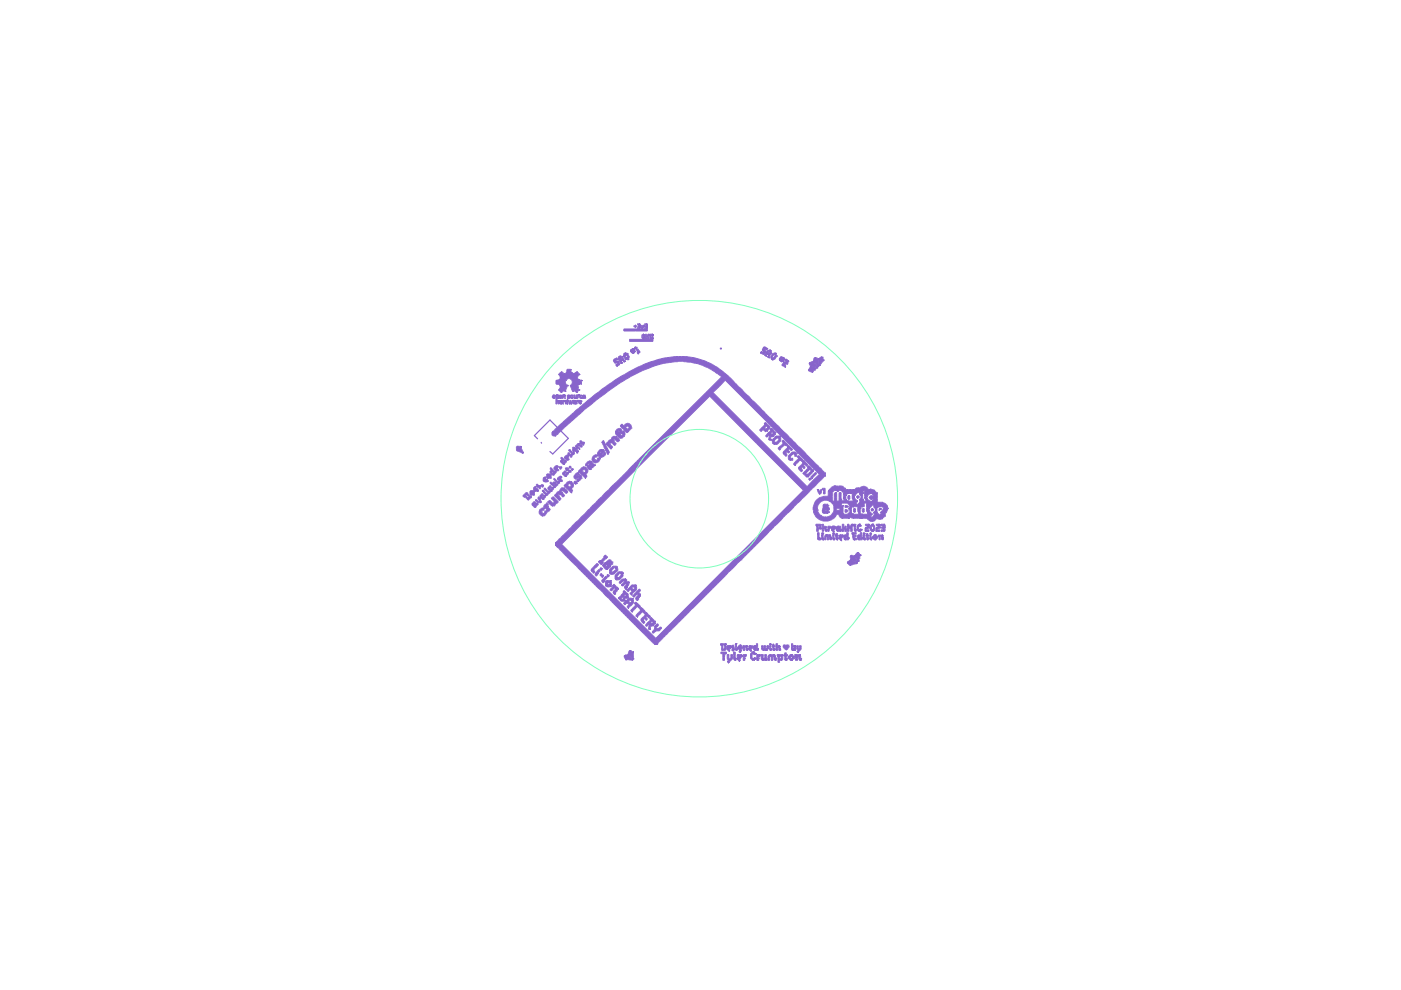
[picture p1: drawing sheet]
<svg xmlns="http://www.w3.org/2000/svg" width="297mm" height="210mm" viewBox="0 0 297 210" stroke-linecap="round" stroke-linejoin="round" font-family="sans-serif">
<path d="M127.3 120.7h.1M127.3 120.5h.1M127.3 120.5h.3l-.1 .3M127.3 120.5l-.1 .1 .2 .2M127.4 120.8h.1M127.5 120.8h.1M127.6 120.6h.1" fill="none" stroke="#8864cb" stroke-width=".21"/>
<path d="M127.2 120.6l.3-.2 .1 .3-.2 .1z" fill="#8864cb"/>
<path d="M115.6 106.9l.2 .2 .1-.5 .4 .3-.2 .2v.3l.6 .6-.4 .4-1.1-1.1zM116.1 107.3h.1M116.2 107.4h.1" fill="none" stroke="#8864cb" stroke-width=".21"/>
<path d="M115.8 106.7l.1-.1 .4 .3-.2 .2v.3l.6 .6-.4 .4-1.1-1.1 .4-.4 .2 .2z" fill="#8864cb"/>
<path d="M126.2 121.8h.1M126.2 121.7h.1M126.2 121.6l.8-.9 .3 .3-.9 1.2-.2-.3zM126.7 121.7h.1M126.7 121.8h.1M126.8 121.6h.1" fill="none" stroke="#8864cb" stroke-width=".21"/>
<path d="M126.3 121.4l.7-.7 .3 .3-.9 1.2-.2-.3v-.3z" fill="#8864cb"/>
<g fill="none" stroke="#8864cb" stroke-width=".21">
<path d="M125.3 121h.1M125.3 120.9h.1M125.3 120.8h.1M125.3 120.8v.3l.5 .5 .4-.3-.4-.3M125.4 120.7h.1M125.4 120.7l1.2-1.2 .3 .2-1.1 1.1M125.4 120.7l-.1 .1M125.8 120.8h.1M125.8 121h.1M125.8 120.8v.2M125.9 121.1h.1M126 121.1h.1"/>
<path d="M126 120h.1"/>
</g>
<path d="M125.5 120.6l1.1-1.1 .3 .2-1.1 1.1 .4 .5-.4 .3-.5-.5z" fill="#8864cb"/>
<g fill="none" stroke="#8864cb" stroke-width=".21">
<path d="M126.9 119.1h.1M127.2 119.5h.1M127.2 118.9h.1M127.2 118.9l-.3 .3 .5 .5M127.3 118.9h.1M127.4 118.9h.1M127.4 119.7h.1M127.5 119.6h.1M127.7 119.2h.1M127.7 119.3h.1M127.7 119.4h.1M127.7 119.2v.2"/>
<path d="M127.7 119.4l-.3 .3M127.8 118.5h.1M128 118h.1M128 118l.1 .2M128.1 118.2h.1M128.1 118.1h.1M128.1 117.9h.1M128.1 117.9l.3-.2 .2 .3M128.1 118.2l-.7 .7M128.1 117.9l-.1 .1M128.2 117.8h.1M128.5 118.4h.1"/>
<path d="M128.5 118.3h.1M128.5 118.3l-.8 .9M128.6 118h.1M128.6 118.2h.1M128.6 118l-.1 .3"/>
</g>
<path d="M126.9 119l.3-.1h.2l.7-.7-.1-.3 .4-.2 .1 .1 .1 .5-.9 .9 .1 .2-.4 .3z" fill="#8864cb"/>
<path d="M115 104.2h.1M115 104.1h.1M115 104h.1M115 104.2h.2M115.2 104h.1M115.2 104.2h.1M115.2 104h-.2v.2M115.2 104v.2" fill="none" stroke="#8864cb" stroke-width=".21"/>
<path d="M115 104h.2v.2l-.1 .1z" fill="#8864cb"/>
<path d="M116.1 104.5h.1M116.2 104.1h.1M116.3 104.2h.1M116.3 104.5h.1M116.3 104.2l-.8-.8-.1 .1-.1 .2 .8 .8M116.4 104.2h.1M116.4 104.2l.3 .2-.2 .1h-.4" fill="none" stroke="#8864cb" stroke-width=".21"/>
<path d="M115.5 103.4l.8 .8 .4 .2-.2 .1h-.3l-.9-.8z" fill="#8864cb"/>
<g fill="none" stroke="#8864cb" stroke-width=".21">
<path d="M115.2 104.4h.1M115.2 104.4l.2-.2 .4 .4M115.2 104.4l.6 .6M115.2 104.5h.1M115.3 104.5h.1M115.6 104.8h.1M115.7 104.9h.1M115.8 105h.1M115.8 104.6h.1M115.8 104.6h.2M115.9 104.6h.1M116 104.6h.1"/>
<path d="M116 104.6l.3 .2-.4 .3-.1-.1"/>
</g>
<path d="M115.2 104.4l.2-.2 .9 .6-.4 .3z" fill="#8864cb"/>
<g fill="none" stroke="#8864cb" stroke-width=".21">
<path d="M116.2 103.6h.1M116.2 103.5h.1M116.2 103.4h.1M116.2 103.5h.3M116.5 103.5h.1M116.6 104.1h.1M116.6 104.1h.3M116.7 104.1h.1M116.8 104.1h.1M116.8 103.8h.1M116.8 103.8l-.3-.2 .2-.2 .2 .2v.2M116.9 104.1h.1"/>
<path d="M116.9 103.8h.1M117.1 103.4h.1M117.1 103.4l-.4-.5-.5 .5v.3l.4 .4M117.1 103.4h.2M117.2 103.4h.1M117.3 103.4h.1M117.3 103.4l.1 .1-.5 .6"/>
</g>
<path d="M116.2 103.4l.5-.5 .2 .4 .5 .2-.5 .6h-.3l-.4-.6h.3l.3 .3 .1-.2-.2-.2-.2 .1h-.3z" fill="#8864cb"/>
<g fill="none" stroke="#8864cb" stroke-width=".21">
<path d="M116.9 102.7h.4M117.3 102.7l.4 .2M117.3 102.7h.3M117.4 102.3h.1M117.4 103.2h.1M117.4 102.3l-.3 .2-.3-.3-.2 .2 .8 .9M117.4 102.3h.2M117.4 103.3h.1M117.4 102.6h.1M117.5 103.3h.1M117.5 102.6h.1M117.5 103.3l.1 .1"/>
<path d="M117.6 102.3h.1M117.6 103.4h.1M117.6 102.9h.1M117.6 102.7h.1M117.6 102.3l.5 .5M117.6 102.7l.2 .2M117.7 102.9h.1M117.7 102.8h.1M117.8 102.9h.1M117.8 102.9h-.1M118 102.7h.1M118.1 102.8h.1"/>
<path d="M118.1 102.8v.1l-.5 .5"/>
</g>
<path d="M116.7 102.3l.1-.1 .3 .3 .1-.2a.48 .48 0 0 1 .8 .3 .4 .4 0 0 1 0 .4 .4 .4 0 0 1-.3 .3h-.3l-.5-.6h.4l.4 .2-.1-.3a.91 .91 0 0 1-1-.2z" fill="#8864cb"/>
<g fill="none" stroke="#8864cb" stroke-width=".21">
<path d="M119.7 102.9h-.1l1.5 1.6M119.7 102.9h.7M120.1 102.7h.1M120.1 102.7a.72 .72 0 0 1 .5-.6 .72 .72 0 0 1 .7 .2 .7 .7 0 0 1 .1 1.1l-.4 .1M120.1 102.7l-.1-.1-.3 .3M120.5 103.1h.1M120.5 102.6l.2-.1 .3 .2a.39 .39 0 0 1-.3 .6l-.3-.3zM121 102.1h.1M121 103.5h.1M121 103.6h.1M121 104.4h.1M121 103.5v.1"/>
<path d="M121 103.6l.4 .4-.3 .4M121.1 103.5h.1M121.1 104.4h.1M121.1 104.5h.1M121.1 103h.1M121.1 104.4v.1"/>
</g>
<path d="M120.1 102.4a.81 .81 0 0 1 1.3-.2 .81 .81 0 0 1-.2 1.3l-.2 .1 .4 .4-.3 .5-1.5-1.6h.8l.3 .4a.38 .38 0 0 0 .4-.3 .38 .38 0 0 0-.2-.4h-.4l-.1 .3h-.7l.3-.3 .1 .1z" fill="#8864cb"/>
<g fill="none" stroke="#8864cb" stroke-width=".21">
<path d="M118 104.7h.1M118 104.8h.1M118 104.7l-.5 .4 1.1 1.1 .4-.5-.7-.6 .2-.4M118 104.7v.1M118.4 105.1h.1M118.5 104.7h.1M118.5 105.2h.1M118.5 104.2h.1M118.5 104.2l-.3 .1-.2 .4M118.5 104.1h.1M118.5 104.1v.1M118.5 104.1h.2"/>
<path d="M118.6 104.7h.1M118.7 104.8h.1M118.7 104.1h.1M119.1 104.4h.1M119.1 103.4h.1M119.1 103.4h.5M119.1 103.4l-.4 .5v.2M119.1 104.4v.1M119.1 104h.1M119.1 104.5h.1M119.1 104.5l.6 .6-.4 .3-.7-.7M119.4 104h.1"/>
<path d="M119.4 104h-.2l-.1 .4M119.6 103.4h.1M119.6 103.4v.1M119.6 103.5h.1M119.6 103.5l.5 .4M120.1 103.9h.1M120.1 103.9l.3 .4-.3 .3-.7-.6"/>
</g>
<path d="M118 104.5l.7-.4a.7 .7 0 0 1 1-.6l.7 .8-.3 .3-.8-.6a.37 .37 0 0 0-.2 .3 .37 .37 0 0 0 .3 .3l.3 .5-.4 .3-.7-.7-.3 .2 .7 .8-.4 .5-1.1-1.1 .4-.4 .1 .1z" fill="#8864cb"/>
<path d="M128.7 122.2h.1M128.7 122h.1M128.7 121.9h.1M128.7 121.9h.3v.3M128.7 121.9v.3M128.8 122.2h.1M128.8 122.2h.2M128.9 122.2h.1M129 122.2h.1M129 122h.1M129 122.1h.1" fill="none" stroke="#8864cb" stroke-width=".21"/>
<path d="M128.7 121.9h.3v.3h-.3z" fill="#8864cb"/>
<path d="M127.6 122.3h.1M127.7 122.3h.1M127.7 122.3v.1M127.9 122h.1M127.9 122.1h.1M127.9 122.1l-.5-.5-.2 .3 .4 .4M127.9 122.1l-.3 .2" fill="none" stroke="#8864cb" stroke-width=".21"/>
<path d="M127.4 121.6l.5 .5-.2 .3-.5-.5z" fill="#8864cb"/>
<path d="M127.6 123.3h.1M127.6 123.2h.1M127.6 123.1h.1M127.6 123.3l.3 .3 .3-.3h-.1M128.1 123.1h.1M128.1 123.3h.1M128.1 123.1l.7-.7-.3-.2-.9 .8v.3M128.1 123.1v.2M128.2 123h.1" fill="none" stroke="#8864cb" stroke-width=".21"/>
<path d="M127.6 123l.9-.8 .3 .2-.7 .7 .1 .2-.3 .3z" fill="#8864cb"/>
<g fill="none" stroke="#8864cb" stroke-width=".21">
<path d="M129.2 121.5h.1M129.2 121.4h.1M129.2 121.5v-.7l.8-.8 .9 .1a.95 .95 0 0 1-.3 1.2l-.5 .4h-.8M129.2 121.5l.1 .1M129.2 121h.4M129.3 121.7h.1M129.3 121.6h.1M129.3 121.6v.1M129.6 121.7h.1M129.6 121.2h.1M129.7 121.7h.1M129.7 121.3h.1"/>
<path d="M130.4 120.4h.1M130.5 120.5h.1M130.5 120.5l.1 .3-.6 .5h-.4v-.3M130.5 120.5l-.4-.1-.5 .6M130.6 120.6h.1M130.9 120.3h.1"/>
</g>
<path d="M129.2 120.8l.8-.8 .9 .1a.95 .95 0 0 1-.3 1.2l-.5 .4h-.7l-.2-.2v-.5h.4v.3h.4l.6-.5-.1-.4h-.4l-.5 .6h-.4z" fill="#8864cb"/>
<g fill="none" stroke="#8864cb" stroke-width=".21">
<path d="M130.4 122.7h.1M130.4 122.6h.1M130.4 122.2h.4M130.5 122.8h.1M130.7 122.9h.1M130.8 122.4h.1M130.8 122.5h.1M130.8 122.2v.3M131 122.5h.1M131.2 121.2l.9 .1v.9l-.8 .7h-.7l-.2-.1v-.8zM131.5 121.6h.1M131.6 121.6h.1"/>
<path d="M131.6 121.6l.1 .1M131.6 121.6h-.3l-.5 .6M131.7 121.7h.1M131.7 121.7v.3l-.5 .5h-.4M132.1 121.5h.1M132.1 121.6h.1"/>
</g>
<path d="M131.2 121.2l.9 .1v.9l-.8 .7h-.7l-.2-.1v-.6h.4v.3h.4l.5-.5v-.3l-.4-.1-.5 .6h-.4v-.2z" fill="#8864cb"/>
<g fill="none" stroke="#8864cb" stroke-width=".21">
<path d="M129.9 124.4h.1M129.9 124.2h.1M129.9 124.2l.2-.3 .9 .8M129.9 124.2l.1 .1M130 125.5h.1M130 124.4h.1M130 124.3h.1M130 124.4l-.7 .6 .2 .2 .1 .1 .7-.7 .2 .2M130 124.3v.1M130.1 125.8h.1M130.1 125.4h.1M130.1 125.8l.1 .2"/>
<path d="M130.1 125.4v.4M130.2 126h.1M130.3 126h.1M130.4 125.9h.1M130.4 124.7h.1M130.5 125.5h.1M130.5 125.6h.1M130.5 125h.1M130.5 124.9h.1M130.5 124.8h.1M130.5 125l-.4 .4M130.5 124.8v.2"/>
<path d="M130.5 125.5v.1M130.5 125.6l.1 .1-.3 .3M130.6 125.5h.1M130.6 125.5h-.1M130.7 125.3h.1M130.8 124.5h.1M131 124.7h.1M131 124.8h.1M131 124.9h.1M131 125h.1M131 124.7v.3l-.4 .5"/>
</g>
<path d="M130 124l.1-.1 .9 .8v.3l-.4 .4v.3l-.4 .3a.6 .6 0 0 1 .3-1l-.2-.4-.7 .7-.3-.3 .7-.6z" fill="#8864cb"/>
<g fill="none" stroke="#8864cb" stroke-width=".21">
<path d="M128.4 124.1h.1M128.4 124h.1M128.4 123.8h.1M128.4 123.3h.1M128.4 123.3v.9l.3 .2M128.4 123.8h.4M128.5 123.2h.1M128.5 123.2l-.1 .1M128.6 124.4h.1M128.7 124.4h.1M128.7 124.4h.6M128.8 123.9h.1"/>
<path d="M128.8 123.5h.1M128.8 123.6h.1M128.8 123.8h.1M128.8 123.5v.4M128.8 123.9l.1 .1M128.8 123.5l.4 .1M128.9 124h.1M128.9 123.5h.1M129 123.5h.1M129 124h.1M129.1 123.5h.1M129.2 123.9h.1"/>
<path d="M129.2 123.6h.1M129.2 123.9l-.3 .1M129.2 123.6v.3M129.3 124.4h.1M129.3 123.9h.1M129.4 123.1h.1M129.4 124.4h.1M129.5 123.1h.1M129.5 124.4h.1M129.5 123.1l-1 .1M129.5 123.1l.1 .2v.9v.2h-.3"/>
</g>
<path d="M128.5 123.2l1-.1 .1 .2v1.1h-.8l-.4-.2v-.4h.4l.1 .2 .4-.1-.1-.4h-.4v.3h-.4v-.5z" fill="#8864cb"/>
<g fill="none" stroke="#8864cb" stroke-width=".21">
<path d="M127.8 119.9h.1M127.8 119.9l.6 .7M127.8 119.9h.5M127.9 119.7h.1M127.9 119.7l-.1 .2M128 119.5h.1M128.1 119.5h.1M128.1 119.5l-.2 .2M128.1 119.5h.9M128.3 119.9h.1M128.3 119.3h.1M128.3 119.9l.3 .3"/>
<path d="M128.3 119.3l-.2 .2M128.3 119.3h.2M128.4 119.8h.1M128.4 119.3h.1M128.4 119.8l.1-.1 .3 .3v.2M128.4 119.8l-.1 .1M128.5 119.7h.1M128.5 119.3h.1M128.5 119.2h.1M128.6 119.8h.1M128.6 119.1h.1M128.7 119.9h.1"/>
<path d="M128.7 119h.1M129 119.5h.1M129 119.4h.1M129 119.4v.1M129 119.5v.1M129 119.6h.1M129 119.3h.1M129 118.8h.1M129 118.8h.4M129 118.8l-.5 .5M129.1 119.6h.1M129.1 119.2h.1"/>
<path d="M129.1 119.2l.3 .1M129.1 119.2l-.1 .2M129.2 119.5h.1M129.2 119.2h.1M129.4 118.8h.1M129.4 120h.1M129.4 119.4h.1M129.4 119.3h.1M129.4 118.8l.4 .4M129.4 119.3l-.3 .3M129.7 119.6h.1M129.8 119.2h.1"/>
<path d="M129.8 119.5h.1M129.8 119.5l-.3 .5h-.2v.3l-.5 .4M129.8 119.2v.3M127.9 120h.1M128.1 120.4h.1M128.4 120.6h.1M128.4 120h.1M128.4 120.6l.4 .1M128.5 120.1h.1M128.5 120.7h.1M128.6 120.2h.1M128.7 120.7h.1"/>
<path d="M128.7 120.2h.1M128.8 120.7h.1M128.8 120.2h.1M128.8 120.1h.1M128.8 120h.1M129.3 120h.1M129.3 120.1h.1M129.3 120.2h.1"/>
</g>
<path d="M128.1 119.4l.4-.1 .4-.4a.61 .61 0 0 1 .9 .3l-.2 .6-.3 .2v.3l-.5 .4h-.3l-.7-.8h.5l.3 .4 .2-.1v-.2l-.3-.3-.2 .2h-.5l.1-.2 .2-.2h.9l.1 .1 .3-.3-.3-.1-.1 .3z" fill="#8864cb"/>
<g fill="none" stroke="#8864cb" stroke-width=".21">
<path d="M113.5 106.1h.1M113.6 106.2h.1M113.6 106.2l.4 .4 .6-.1M114.1 105.7h.1M114.2 106.3h.1M114.3 106.2h.1M114.4 105.6h.1M114.4 105.6l-.2-.3-.1 .2 .2 .8-.6-.4-.1 .3M114.4 105.6l.3 .4v.4M114.5 106.6h.1M114.6 106.5h.1M114.7 106.4h.1"/>
<path d="M114.7 106.4l-.1 .1"/>
</g>
<path d="M114.2 105.3l.5 .7-.1 .6h-.6l-.5-.5 .2-.2 .6 .4v-.2l-.2-.3v-.3z" fill="#8864cb"/>
<g fill="none" stroke="#8864cb" stroke-width=".21">
<path d="M116.5 106.8h.1M116.5 106.8l.4 .4M116.9 107.2h.1M116.9 107.2l.1 .1M117 107.3h.1M117 107.3h.4M117.1 106.7h.1M117.1 106.7l-.6-.6-.4 .3 .4 .4M117.2 106.7h.1M117.2 106.7l.1 .1M117.3 106.8h.1M117.4 106.8h.1"/>
<path d="M117.4 106.2h.1M117.4 106.8l.1-.5-.6-.7 .4-.3 1.1 1.1-.4 .4-.1-.1-.1 .3-.4 .3M117.4 107.3h.1M117.4 106.7h.1M117.5 106.5h.1M117.5 106.4h.1"/>
</g>
<path d="M116.1 106.4l.4-.3 .9 .7 .1-.5-.6-.7 .4-.3 1.1 1.1-.4 .4-.1-.1-.1 .3-.4 .3-.5-.1z" fill="#8864cb"/>
<g fill="none" stroke="#8864cb" stroke-width=".21">
<path d="M112.8 107h.1M112.8 106.9h.1M112.8 107l.4 .4M112.8 106.9h.3M112.9 107.1h.1M112.9 106.8h.1M112.9 106.8l.4-.5 .4 .5M112.9 106.8l-.1 .2M113.1 106.9h.1M113.1 106.9l.1 .1M113.2 107.4h.1M113.2 107h.1"/>
<path d="M113.2 106.8h.1M113.2 107.4l.1 .1M113.2 106.8l-.1 .1M113.2 107l.2 .2M113.2 106.8h.1l.3 .2-.2 .2M113.3 107.5h.1M113.4 107.5h.1M113.4 107.2h.1M113.5 107.5h.1M113.7 106.8h.1M113.7 106.8h.2M113.8 106.8h.1"/>
<path d="M113.9 106.8h.1M113.9 106.8l.2 .1-.5 .6h-.3"/>
</g>
<path d="M112.9 106.7l.4-.4 .8 .6-.5 .5a.71 .71 0 0 1-.8-.5h.3a.26 .26 0 0 0 .2 .3 .26 .26 0 0 0 .3-.2l-.3-.2-.2 .1h-.3z" fill="#8864cb"/>
<g fill="none" stroke="#8864cb" stroke-width=".21">
<path d="M114.5 105.3h.1M114.5 105.2h.1M114.5 105.1h.1M114.5 105.2h.3M114.8 105.2h.1M114.9 105.8h.1M114.9 105.8h.3M115 105.8h.1M115.1 105.8h.1M115.1 105.5h.1M115.1 105.5l-.3-.2 .2-.2 .2 .2v.2M115.2 105.8h.1"/>
<path d="M115.2 105.5h.1M115.4 105.1h.1M115.4 105.1l-.4-.5-.5 .5v.3l.4 .4M115.4 105.1h.2M115.5 105.1h.1M115.6 105.1h.1M115.6 105.1l.2 .1-.6 .6"/>
</g>
<path d="M114.5 105.1l.5-.5 .2 .4 .6 .2-.6 .6h-.3l-.4-.6h.3l.3 .3 .1-.2-.2-.2-.2 .1h-.3z" fill="#8864cb"/>
<g fill="none" stroke="#8864cb" stroke-width=".21">
<path d="M114.3 108.4h.1M114.3 108.4v.5l.6 .5M114.8 108.4h.1M114.8 108.6h.1M114.8 108.4v.2M114.9 109.4h.1M114.9 109.4h.3M115.2 108.9h.1M115.2 107.7h.1M115.2 108.2h.1M115.2 109.4h.1M115.2 108.2l-.4 .2"/>
<path d="M115.3 107.9h.1M115.3 107.9l-.1 .3M115.4 107.8h.1M115.4 107.8a.82 .82 0 0 0-1.1 .6M115.4 107.8l-.1 .1M115.5 108.4h.1M115.5 108.4l-.2 .5h-.2l-.3-.3M115.8 108.3h.1M115.9 108.3h.1M115.9 108.4h.1M115.9 108.3l-.4 .1M115.9 108.3l.1 .2"/>
<path d="M116 108.5h.1M116 108.5l-.3 .6-.5 .3"/>
</g>
<path d="M114.4 108.1l.1-.1a.68 .68 0 0 1 .9-.2l-.2 .4-.4 .2 .1 .4 .4 .1 .2-.5 .4-.1a.93 .93 0 0 1-1.2 1l-.4-.4z" fill="#8864cb"/>
<path d="M114.7 102.8l.5 .1v.4h-.3zM114.8 103h.1M114.9 103.1h.1M115 102.8h.1M115.2 102.9h.1M115.2 103h.1" fill="none" stroke="#8864cb" stroke-width=".21"/>
<path d="M114.7 102.8l.5 .1v.4h-.3z" fill="#8864cb"/>
<g fill="none" stroke="#8864cb" stroke-width=".21">
<path d="M113.8 103.2h.1M113.8 103.2l.4 .1M114 103.3h.1M114.1 102.9h.1M114.1 102.9v-.2h-.4l.1 .5M114.2 102.9h.1M114.2 103.3h.1M114.2 102.9l.3 .1M114.2 103.3l.1 .1M114.3 103.4h.1M114.4 103h.1M114.5 103h.1"/>
<path d="M114.5 103l.1 .1M114.6 103.1h.1M114.6 103.2h.1M114.6 103.1v.5h-.3v-.2"/>
</g>
<path d="M113.7 102.7h.4v.2l.5 .2v.5h-.3l-.1-.3h-.3l-.2-.2z" fill="#8864cb"/>
<g fill="none" stroke="#8864cb" stroke-width=".21">
<path d="M113.1 103.7h.1M113.1 103.4h.1M113.1 103.4l.1 .6M113.2 104h.1M113.2 104l.8 .1M113.3 103.3h.1M113.3 103.3l-.2 .1M113.4 104.1h.1M113.4 103.2h.1M113.4 103.2h.2v.3M113.4 103.2l-.1 .1M113.5 103.5h.1"/>
<path d="M113.5 103.6h.1M113.5 103.7h.1M113.5 103.8h.1M113.5 103.9h.1M113.5 103.5v.4M113.5 103.9h.3v-.3h.3v.4M113.6 103.5h.1M113.6 103.9h.1M113.6 103.2h.1M113.7 103.9h.1M113.7 104.1h.1M113.8 103.8h.1"/>
<path d="M113.9 104.1h.1M114 104.1h.1M114.1 104h.1M114.1 104l-.1 .1"/>
</g>
<path d="M113.1 103.4l.3-.2h.2l-.1 .7h.3v-.3h.3v.4l-.8 .1-.2-.1z" fill="#8864cb"/>
<g fill="none" stroke="#8864cb" stroke-width=".21">
<path d="M112.4 104.8h.1M112.4 104.7h.1M112.4 104.5h.1M112.4 104.4h.1M112.4 104.3h.1M112.4 104.2h.1M112.4 104.5h.2M112.5 105h.1M112.5 104.1h.1M112.5 104.1v.9M112.5 104.1l.6-.1 .1 .2M112.5 105h.6"/>
<path d="M112.6 104.6h.1M112.6 104.4h.1M112.6 104.5h.1M112.6 104.4v.3h.4v-.3M112.6 104.4h.4M112.7 104.7h.1M112.7 104.4h.1M112.8 104.7h.1M112.8 104.4h.1M112.9 104.7h.1M112.9 104.4h.1M113 104.6h.1"/>
<path d="M113 104.5h.1M113 104.4h.1M113 105h.1M113.1 105h.1M113.2 104.2h.1M113.2 104.9h.1M113.2 104.2l.1 .6-.2 .2"/>
</g>
<path d="M112.4 104.1l.7-.1 .2 .3v.5l-.2 .2h-.6l-.1-.5 .6 .2v-.3l-.6 .1z" fill="#8864cb"/>
<g fill="none" stroke="#8864cb" stroke-width=".21">
<path d="M110.9 105.1h.5M111.1 105.3h.1M111.1 105.3l-.1 .1-.2-.3 .7-.6h.2l.8 .8M111.1 105.3h.2l.7 .8 .5-.6M111.2 105.3h.1M111.4 105.1l.6 .5M111.4 104.5h.1M111.5 104.9h.1M111.5 104.9l-.1 .2M111.6 104.8h.1M111.6 104.5h.1M111.6 104.8l.6 .5-.2 .3"/>
<path d="M111.6 104.8l-.1 .1M111.7 104.9h.1M111.8 104.5h.1M111.9 105.5h.1M111.9 105.6h.1M112 105.6h.1M112.2 105.4h.1M112.5 105.2h.1M112.5 105.6h.1M112.5 105.3h.1M112.5 105.5h.1M112.5 105.3v.2"/>
</g>
<path d="M110.9 105.1h.5l.6 .5 .2-.3-.6-.5-.2 .3h-.5l.8-.6 .8 .8v.2l-.5 .6-.7-.8-.3 .1z" fill="#8864cb"/>
<g fill="none" stroke="#8864cb" stroke-width=".21">
<path d="M183.7 113.4h.1M183.7 114.3h.1M183.7 113.9h.1M183.7 113.3h.1M183.7 113.3v-.2h.3v.3h.2v.3h-.2v.4M183.7 113.3l-.1 .4h.1l.1 .7M183.8 114.4h.1M183.8 114.4l.1 .1M183.9 114.5h.1M184 114h.1M184 114.1h.1M184 114.1h.2"/>
<path d="M184.1 114.1h.1M184.2 114.1h.1M184.2 114.1v.4h-.3"/>
</g>
<path d="M183.7 113.1h.3v.3h.2v.3h-.2l.2 .8-.5-.1v-.7h-.1z" fill="#8864cb"/>
<g fill="none" stroke="#8864cb" stroke-width=".21">
<path d="M184.5 112.2h.3M184.7 112.5h.1M184.8 112.6h.1M184.8 111.2h.1M184.8 112.2l.1 .1M184.8 112.7h.1M184.8 111.2h.3M184.8 112.7h.3M184.8 111.2l-.3 .3v.8l.3 .4M184.9 112.3h.1M184.9 111.5h.1M184.9 111.2h.1"/>
<path d="M184.9 111.5l-.1 .1v.6M185 111.2h.1M185 112.3h.1M185 111.5h.1M185 111.5l.2 .1v.6l-.2 .1M185.1 111.2h.1M185.1 112.7h.1M185.1 112.3h.1M185.1 111.2l.3 .3v.8l-.3 .4M185.3 112.5h.1"/>
</g>
<path d="M184.5 111.5l.3-.3h.5l.1 .3v.8l-.3 .4h-.3l-.3-.5 .5 .1 .2-.1v-.6h-.4v.6h-.3z" fill="#8864cb"/>
<g fill="none" stroke="#8864cb" stroke-width=".21">
<path d="M181.9 112.5h.1M182 111.2h.1M182 111.6h.1M182 112.7h.1M182 111.6l.1 .7M182 112.7h.3M182.1 111.5h.1M182.1 112.3h.1M182.1 112.7h.1M182.1 111.2h.1M182.1 111.5l.4 .2 .1-.2-.2-.3h-.4l-.3 .3v.8l.3 .4M182.1 111.5l-.1 .1"/>
<path d="M182.2 111.5h.1M182.2 112.3h.1M182.2 111.2h.1M182.3 111.2h.1M182.3 112.3h.1M182.3 112.7h.1M182.3 112.3h-.1M182.3 112.3l.2-.2 .1 .2M182.4 112.6h.1M182.5 112.5h.1M182.6 112.3h.1M182.6 112.3l-.3 .4"/>
</g>
<path d="M182 111.2h.4l.2 .3-.1 .2-.2-.2-.3 .1v.7h.2l.3-.2 .1 .2-.3 .4h-.3l-.3-.4v-.8z" fill="#8864cb"/>
<g fill="none" stroke="#8864cb" stroke-width=".21">
<path d="M183.4 112.1h.1M183.4 111.9h.1M183.4 111.9v.8h.8v-.4h-.5v-.2M183.5 111.8h.1M183.5 111.8l-.1 .1M183.7 111.4h.1M183.7 111.4l.2 .1M183.7 112.1h.1M183.8 112.1h.1M183.8 111.7h.1M183.8 111.5h.1M183.9 111.7h.1"/>
<path d="M183.9 111.5h.1M183.9 111.7l-.4 .1M183.9 111.5v.2M184.1 111.2h.1M184.1 111.2h-.6v.2h.2M184.1 111.2l.1 .1M184.2 111.2h.1M184.2 112h.1M184.2 112l-.5 .1M184.2 111.3h.1M184.2 111.6h.1M184.2 111.8h.1"/>
<path d="M184.2 111.9h.1M184.2 111.3v.6M184.2 111.9v.1"/>
</g>
<path d="M183.5 111.2h.6l.1 .1v.6l-.5 .2v.2h.5v.4h-.8v-.8l.2-.2h.3v-.2l-.4-.1z" fill="#8864cb"/>
<g fill="none" stroke="#8864cb" stroke-width=".21">
<path d="M181.8 113.7h.1M181.8 113.7l.1-.3h.5v-.5h.3v1.2M181.8 113.7l.1 .7M181.8 113.9h.3M181.9 114.4h.1M181.9 114.3h.1M181.9 113.5h.1M182 114.4h.1M182 113.4h.1M182 114.5h.1M182.1 113.9h.1M182.1 114h.1"/>
<path d="M182.1 114.1h.1M182.1 113.8h.1M182.1 113.7h.3v.4h-.3zM182.2 114.1h.1M182.2 113.7h.1M182.7 113.9h.1M182.7 114h.1M182.7 114.1h.1M182.8 114.1h.1M182.8 114.1v.4l-.8-.1"/>
</g>
<path d="M181.9 113.4h.5v-.5h.3l.1 1.6-.9-.1-.1-.5 .6 .2v-.4h-.3v.2h-.3z" fill="#8864cb"/>
<path d="M179.2 108h.3l.2 .2-.2 .4h-.3zM179.7 108.3h.1M179.7 108.4h.1" fill="none" stroke="#8864cb" stroke-width=".21"/>
<path d="M179.2 108h.3l.2 .2-.2 .4h-.3z" fill="#8864cb"/>
<g fill="none" stroke="#8864cb" stroke-width=".21">
<path d="M181 111.5h.1M181.1 112.5h.1M181.1 112.4h.1M181.1 112.3h.1M181.1 112h.1M181.1 111.6h.1M181.1 112.5l.2 .1M181.1 111.6v.9M181.2 111.2h.1M181.2 111.2h-.3l.2 .4M181.2 111.2h.2M181.3 112.6h.1"/>
<path d="M181.4 111.2h.1M181.4 111.2l.1 1.1M181.5 112.3h.1M181.5 112.3v.4l-.2-.1"/>
</g>
<path d="M180.9 111.2h.5v1.1h.1v.4l-.4-.2v-.9z" fill="#8864cb"/>
<path d="M180.4 111.3h.1M180.4 111.2h.1M180.4 111.2v.5l-.4-.3v-.2h-.3v1.5h.3v-.8l.4 .4v.4h.3v-1.2M180.4 111.2h.5v.2M180.6 111.2h.1M180.7 111.5h.1M180.8 111.4h.1M180.8 111.4l-.1 .1M180.9 111.3h.1M180.9 111.4h.1" fill="none" stroke="#8864cb" stroke-width=".21"/>
<path d="M179.7 111.2h.3v.2l.4 .3v-.5h.5v.2l-.2 .1v1.2h-.3v-.4l-.4-.4v.8h-.3z" fill="#8864cb"/>
<g fill="none" stroke="#8864cb" stroke-width=".21">
<path d="M178.5 112.3h.1M178.5 112.3v.4l.3-.1M178.6 112.7h.1M178.6 112.3h.1M178.8 112.6h.1M179.1 112.3h.1M179.1 112.3h-.2l-.1 .3M179.2 112.3h.1M179.3 112h.1M179.3 112l.2-.3-.2-.2-.4 .4v-.7h-.3v1.1M179.3 112l.1 .2M179.4 112.2h.1"/>
<path d="M179.4 112.2l.1 .5h-.3v-.4M179.5 112.3h.1"/>
</g>
<path d="M178.6 111.2h.3v.7l.4-.4 .2 .2-.2 .3 .2 .2v.5h-.3l-.1-.4h-.2l-.1 .3-.3 .1z" fill="#8864cb"/>
<path d="M186.4 107.9h.1M186.5 107.9h.1M186.5 107.9h.2M186.5 107.9h-.1M186.6 107.9h.1M186.7 107.9h.1M186.7 107.9l-.3 .4v-.4" fill="none" stroke="#8864cb" stroke-width=".21"/>
<path d="M186.4 107.9h.3v.1l-.3 .3z" fill="#8864cb"/>
<path d="M182.9 108.5h.1M182.9 108.4h.1M182.9 107.9h.1M182.9 107.9h.3v.6h-.3M182.9 108.4v.1M182.9 107.9v.5M183 108.5h.1M183 107.9h.1" fill="none" stroke="#8864cb" stroke-width=".21"/>
<path d="M182.9 107.9h.3v.6l-.4-.1z" fill="#8864cb"/>
<path d="M184.7 108.2h.1M184.7 108.1h.1M184.7 108.2l.1 .2 .2-.1M184.8 107.9h.1M184.8 107.9l-.1 .3M184.9 107.9h.1M184.9 107.9l.2 .1M185 107.9h.1M185 108.3h.1M185.1 108h.1M185.1 108.1h.1M185.1 108l-.1 .3" fill="none" stroke="#8864cb" stroke-width=".21"/>
<path d="M184.7 108l.2-.1 .2 .3-.3 .2z" fill="#8864cb"/>
<path d="M180.9 108.4h.1M180.9 108.2h.1M180.9 108.4l.1 .1M181 108.5h.1M181 107.9h.1M181 107.9h.4v.6h-.4M181 107.9l-.1 .5M181.1 107.9h.1M181.2 108.5h.1" fill="none" stroke="#8864cb" stroke-width=".21"/>
<path d="M181 107.9h.4v.6l-.5-.1z" fill="#8864cb"/>
<g fill="none" stroke="#8864cb" stroke-width=".21">
<path d="M181.6 105.4h.1M181.6 105.3h.1M181.6 105.4l.2 .2M181.6 105.3v.1M181.8 105.6h.1M181.8 105.1h.1M181.9 105.6h.1M181.9 105.1h.1M181.9 105.1l.1 .2M181.9 105.6h-.1M181.9 105.1l-.3 .2M182 105.2h.1"/>
<path d="M182 105.5h.1M182 105.5l-.1 .1M182 105.3h.1M182 105.4h.1M182 105.3v.2"/>
</g>
<path d="M181.7 105.1l.3 .2-.1 .3-.3-.2z" fill="#8864cb"/>
<g fill="none" stroke="#8864cb" stroke-width=".21">
<path d="M172.4 107.9h.1M172.4 107.6h.1M172.4 107.6a2.73 2.73 0 0 0 2.1 2.9h1.1a3.2 3.2 0 0 0 1.8-1.5h.5v.4l.5 .4M172.4 107.9h.9M173.3 108.1h.1M173.3 108.2h.1M173.3 108.2l.1 .4 .6 .7M174 109.3h.1M174.9 109.6h.1M175.4 109.6h.1M175.4 106.1h.1M175.4 105.2h.1"/>
<path d="M175.4 106.1a1.81 1.81 0 0 0-2.1 2.1M175.4 106.1l.5 .1M175.6 104.2h.1M175.6 104.1h.1M175.6 104.1v1.1a2.7 2.7 0 0 0-3.2 2.4M175.7 104h.1M175.7 104l-.1 .1M175.8 103.9h.1M175.8 103.9l-.1 .1M175.9 106.2h.1M175.9 103.8h.1M175.9 106.2l.5 .5"/>
<path d="M176.4 106.7a1.13 1.13 0 0 1 .4 1.1M176.4 106.7h3.3l.4 .4M176.8 108.2h.1M176.8 107.8h.1M176.8 107.5h.1M176.8 103.1h.1M176.8 103.1l-.3 .1-.7 .7M176.8 107.8a1.85 1.85 0 0 1-1.4 1.8h-.6l-.8-.3M176.8 107.8h1.3v.4h-.8v-.4M176.9 103h.1M176.9 103l.6 .1M176.9 103l-.1 .1"/>
<path d="M177 104h.1M177 103h.1M177.1 104.5h.1M177.1 103.9h.1M177.1 103.9l-.6 .5v1.8M177.1 104.5h.2l.1 .1v1.6h.5l.1-1.7M177.1 104.5l-.2 .1v1.6h-1M177.1 103.9l.1 .1M177.2 104.5h.1M177.2 104h.1M177.3 104h.1M177.3 104l.3 .3 .5-.4 .2 .1"/>
<path d="M177.5 103.1h.1M177.5 103.1h1.1M178 104.5h.1M178 104h.1M178 104.5h.2M178.1 104.5h.1M178.2 104.5h.1M178.2 103.9h.1M178.2 104.5l.1 1.4M178.3 105.8h.1M178.3 105.9h.1M178.3 104h.1"/>
<path d="M178.3 105.9l.1 .1M178.3 104l.5 .5v1.3h.2M178.4 109.8h.1M178.4 106h.1M178.4 104h.1M178.4 109.8l.1 .1M178.4 106l.2 .2M178.4 106.7v.5h.3M178.5 109.9h.1M178.5 109.9h1.4M178.6 103.1h.1M178.6 109.9h.1"/>
<path d="M178.6 106.2h.1M178.6 104.2h.1M178.6 103.1l.6 .4M178.6 104.2h4.3M178.7 107.2h.1M178.7 106.2h.1M178.7 107.2v.1M178.7 107.3h.1M178.7 109h.1M178.7 107.3v1.7M178.8 106.2h.1M178.8 105.7h.1"/>
<path d="M178.8 105.6h.1M178.8 105.5h.1M178.8 105.5h.5M179 105.8h.1M179 105.8v.4h-.4M179.2 103.5h.1M179.2 103.5l.2 .4 .1-.1M179.3 105.9h.1M179.3 106h.1M179.3 106.1h.1M179.3 105h.1M179.3 105.1h.1"/>
<path d="M179.4 106.1h.1M179.5 103.8h.1M179.5 103.8h1.4M179.6 103.8h.1M179.6 106.2h.1M179.6 104.7h.1M179.6 104.7l-.3 .2v1.2M179.6 104.7l1.1-.1v1.1M179.7 106.2h.1M179.7 104.6h.1M179.8 109.9h.1M179.8 106.2h.1"/>
<path d="M179.8 104.6h.1M179.9 109.9h.1M179.9 106.9h.1M180.1 107.1h.1M180.1 107.1l.1 .1M180.2 103.8h.1M180.2 108.5h.1M180.2 108.2h.1M180.2 107.3h.1M180.2 107.2h.1M180.2 108.5l-.5 .5h-1M180.2 108.2h.3"/>
<path d="M180.2 107.2v.2l-.4 .5 .5 .4M180.3 108.4h.1M180.3 108.3h.1M180.3 108.3l-.1 .2M180.5 108.5h.1M180.5 108.6h.1M180.5 108.7h.1M180.5 108.8h.1M180.5 107.7h.1M180.5 107.8h.1M180.5 107.7l.2-.3h1.2v1.1h.1M180.5 107.7v1.1"/>
<path d="M180.5 108.8l.2 .2M180.7 109h.1M180.7 105.7h.1M180.7 105.6h.1M180.7 105.4h.1M180.7 105.1h.1M180.7 109h.2M180.7 105.7l.2 .1M180.7 105.4h.4M180.8 103.8h.1M180.8 109h.1M180.8 107.4h.1"/>
<path d="M180.9 103.8h.1M180.9 109.9h.1M180.9 109h.1M180.9 107.4h.1M180.9 105.8h.1M180.9 105.8v.4h-1.4l-.1-.1M181 103.9h.1M181.1 105.4h.1M181.1 105.5h.1M181.1 105.6h.1M181.1 105.2h.1M181.1 105.3h.1"/>
<path d="M181.1 105.6l.6 .6M181.3 105h.1M181.5 103.5h.1M181.5 103.5l.5-.1h.3a1.04 1.04 0 0 1 1.8 .4l.4-.1M181.5 103.5l-.4 .4-.2-.1M181.7 106.2h.1M181.8 106.2h.1M181.8 106.3h.1M181.8 106.2l-.3 .5 .3 .3 .4-.4M181.9 107.9h.1M181.9 107.9h.5M182 108.5h.1"/>
<path d="M182 106.8h.1M182 108.5v.5h-1.1M182.2 109.9h.1M182.2 106.6h.1M182.2 106.5h.1M182.2 104.8h.1M182.2 104.7h.1M182.2 104.6h.1M182.2 104.6v.2M182.2 106.5v.1M182.2 104.8l.2 .2M182.2 104.6h1.1v1"/>
<path d="M182.3 104.6l-.3-.3-.9 .8v.5M182.4 109.8h.1M182.4 107.7h.1M182.4 107.8h.1M182.4 107.9h.1M182.4 105h.1M182.4 109.8l-1.6 .1-.6-.2-.3 .2M182.4 107.7v1l.3 .3M182.4 105l.2 .1M182.5 109.8h.1M182.5 109.8l.1 .1M182.6 109.9h.1"/>
<path d="M182.6 105.5h.1M182.6 105.4h.1M182.6 105.3h.1M182.6 105.2h.1M182.6 105.1h.1M182.6 109.9h1.2l.2 .2a.99 .99 0 0 0 1.2 .4l.1-.1M182.6 105.1v.5l-.5 .4 .2 .2-.1 .3M182.6 107.4h.1M182.6 107.4h.6v-.7h.5l.1 1.8M182.6 107.4l-.2 .3M182.7 109.9h.1M182.7 109h.1"/>
<path d="M182.7 107.4h.1M182.9 105.8h.1M182.9 105.9h.1M182.9 106h.1M182.9 104.3h.1M182.9 104.3l.2 .2M182.9 104.6v1.4M182.9 106l.1 .1M183 106.1h.1M183 104h.1M183 104h.3v.4l-.2 .1M183 104l-.1 .3"/>
<path d="M183.1 104.5h.1M183.3 105.6h.1M183.3 105.5h.1M183.3 104.3h.1M183.3 105.5h.4M183.3 105.6l.1 .1M183.4 105.7h.1M183.4 105.7l.2 .1v.4h-.5l-.1-.1M183.5 105.8h.1M183.7 105.3h.1M183.7 105.4h.1M183.7 105.3l.1 .4"/>
<path d="M183.7 108.1h.5M183.8 108.5h.1M183.8 105.7h.1M183.8 105.2h.1M183.8 105.7l.6 .6h.4M183.9 110h.1M183.9 108.5h.1M183.9 105.8h.1M183.9 108.5v.5h-1.2M184.2 103.8h.1M184.2 108.1h.1M184.2 108.2h.1"/>
<path d="M184.2 108.3h.1M184.2 106.1h.1M184.2 108.3l.6 .7M184.2 110.3h.1M184.2 108.4h.1M184.2 107.8h.1M184.2 107.9h.1M184.2 105.5h.1M184.2 107.9v.4M184.2 107.8v.1M184.3 103.8h.1M184.3 106.2h.1"/>
<path d="M184.3 104.7h.1M184.4 104.6h.1M184.4 104.6l-.7 .7M184.4 104.6h.4M184.5 103.7h.1M184.5 108.6h.1M184.5 105.7h.1M184.5 104.6h.1M184.5 103.7l.8 .2 .7 .7-.1 .8M184.5 105.7l.1 .1M184.6 105.8h.1M184.6 105.1h.1"/>
<path d="M184.6 104.6h.1M184.7 109.2h.1M184.7 105.8h.1M184.7 105.1h.1M184.7 104.6h.1M184.7 105.1a.31 .31 0 0 0-.4 .3 .31 .31 0 0 0 .2 .3M184.7 109.2l-.1 .2 .2 .3 .5-.4M184.7 105.8l.1-.2 .4 .3-.4 .3M184.8 106.3h.1M184.8 105.7h.1M184.8 105.2h.1M184.8 104.6h.1"/>
<path d="M184.8 109h.1M184.8 106.2h.1M184.8 109l-.1 .2M184.8 104.6l.1 .1M184.8 106.2v.1M184.9 104.7h.1M184.9 104.7l.3 .3-.4 .3-.1-.2M185 106.1h.1M185.2 108.7h.1M185.3 109.3h.1M185.3 108.8h.1M185.3 108.6h.1"/>
<path d="M185.3 107.5h.1M185.3 107.4h.1M185.3 108.8v.5M185.3 107.4v.1M185.3 108.6v.2M185.3 107.5l.3 .4M185.3 104h.1M185.3 110.4h.1M185.3 108.5h.1M185.3 107.6h.1M185.3 107.3h.1M185.3 107.3v.1"/>
<path d="M185.3 107.3l-.3-.3-.8 .8M185.4 107.7h.1M185.5 108.4h.1M185.5 107.8h.1M185.6 108.3h.1M185.6 108.2h.1M185.6 108.1h.1M185.6 107.9h.1M185.6 108.3l-.3 .3M185.6 108.3h.3M185.6 107.9v.4M185.9 104.5h.1"/>
<path d="M185.9 106.5h.1M185.9 106.6h.1M185.9 106.5v.1M185.9 105.4h.1M185.9 109.9h.1M185.9 108.6h.1M185.9 107.6h.1M185.9 109.9l-.6 .5M185.9 105.4l.1 .8-.1 .3M185.9 108.6l.6 .6h.1M185.9 107.6v1M185.9 109.9l.6 .2 .5-.1"/>
<path d="M186.2 107.4h.1M186.2 107.4h.9M186.2 107.4l-.3 .2M186.3 107.4h.1M186.5 109.2h.1M186.5 107.4h.1M186.6 109.2h.1M186.7 109.1h.1M187 110h.1M187 107.4h.1M187 106.5h.1M187 106.5l-1.1 .1"/>
<path d="M187 106.5l.1 .1M187.1 106.6h.1M187.1 107.4h.1M187.1 106.6l.7 .2 .3 .5v.2M187.1 107.4l.2 .2v.3M187.2 108h.1M187.3 107.9h.1M187.3 107.9l-.7 .8 .3 .3-.3 .2M187.6 109.5h.1M187.6 109.4h.1M187.6 109.4l-.6 .6M187.8 108.7h.1"/>
<path d="M188.1 107.4h.1M188.1 107.5h.1M188.1 108h.1M188.1 107.5l.1 .4M188.2 107.8h.1M188.2 107.9h.1M188.2 107.9l-.5 .9-.1 .6"/>
</g>
<path d="M173 106.2l.7-.6 1-.4h.9l.1-1.2 .8-.8 .4-.2h1.5l.5 .3 .5 .6h1.7l.5-.5h.7a1.04 1.04 0 0 1 1.8 .4l.6-.1 .6 .2 .2 .2a1.2 1.2 0 0 1 .4 1.5l.1 .6-.1 .4 1.1-.1 .9 .5a1.12 1.12 0 0 1-.2 1.8 1.23 1.23 0 0 1-1.8 1.1l-.6 .6h-.1a.99 .99 0 0 1-1.2-.4l-.2-.2-1.3-.1-1.7 .1-.6-.2-.3 .2h-1.4l-.6-.5v-.4h-.5a3.2 3.2 0 0 1-1.8 1.5h-1.1l-.3-.2a2.42 2.42 0 0 1-1.8-2.4h.9l.1 .7 .6 .7a2.04 2.04 0 0 0 2 .1l.7-.8 .1-.8h.5v.4h.8v-.4h-1.3a1.13 1.13 0 0 0-.4-1.1h2v.5l.3 .1v1.7h1l.6-.6-.1-.2h.3v.6l.4 .2h1.1l-.1-1.1h.5v.8l.2 .3h1.3l-.2-.9h.5l.6 .9-.2 .4 .2 .3a.67 .67 0 0 0 .4-1l.4-.4h.3l.1 .5 .6 .4 .3-.2-.3-.3 .7-.8v-.3l-.2-.2h-.9l-.3 .2v.7h-.3v-.4l-.6-.9-.8 .8v.3h-.5v-1.4h-.5v.7l-.7 .1-.1 .4h-.5v-.5h-1.2l-.2 .3v.5h-.3l-.4-.3 .4-.5v-.2l-.5-.5h-3.3l-.5-.5h1v-1.6l.2-.1h.2l.1 .1v1.6h.5v-1.7h.3l.1 1.4 .3 .3h.4l-.2-.7h.5v.6l.2 .1h1.4l-.2-.8h.4l.7 .8-.3 .5 .3 .3 .4-.4 .1-.4-.2-.2 .5-.4v-.5l-.4-.5h.7v1.4l.2 .2h.5v-.4h-.2l-.1-.3h.4l.7 .8 .5-.1 .3-.3-.4-.3-.2 .2-.3-.2a.3 .3 0 0 1 .1-.4 .3 .3 0 0 1 .3-.1l.1 .2 .4-.3-.4-.4h-.4l-.5 .5-.2 .4h-.4v-.9h-1.1l.1-.1-.3-.2-.9 .8v.3h-.4v-.8h-1.1l-.3 .3v.6h-.5v-1l-.2-.3h4.3l.3 .3 .1-.5h-.2l-.2 .2h-4.3l-.5-.3-.5 .4-.5-.4-.6 .5v1.8h-.9a1.69 1.69 0 0 0-2.2 1.1l-.1 .6h-.9z" fill="#8864cb"/>
<path d="M176.5 113.1h.1M176.6 113.3h.1M176.7 113h.1M176.7 113.3h.1M176.7 113h-.2v.3h.2M176.7 113l.1 .2M176.8 113.1h.1M176.8 113.2h.1M176.8 113.2l-.1 .1" fill="none" stroke="#8864cb" stroke-width=".21"/>
<path d="M176.5 113h.3l-.1 .3h-.2z" fill="#8864cb"/>
<path d="M176.5 114.3h.1M176.5 114.2h.1M176.5 114.1h.1M176.5 114.3v-.9h.3v.7h.2v.4h-.3M176.5 114.3l.2 .2M176.6 114.4h.1M176.7 114.5h.1M176.9 114.1h.1" fill="none" stroke="#8864cb" stroke-width=".21"/>
<path d="M176.5 113.4h.3v.7h.2v.4l-.5-.2z" fill="#8864cb"/>
<g fill="none" stroke="#8864cb" stroke-width=".21">
<path d="M177.1 113.4h.1M177.1 113.4v.3h.1v.6M177.2 114.3h.1M177.2 113.9h.1M177.2 113.4h.1M177.2 113.3h.1M177.2 113.4v-.3h.4v.3h.1l-.1 .7M177.2 114.3l.1 .1M177.3 114.4h.1M177.3 114.4l.1 .1M177.4 114.5h.1M177.5 114.5h.1"/>
<path d="M177.6 114h.1M177.6 114.1h.1M177.6 114.1v.4h-.2"/>
</g>
<path d="M177.2 113.1h.4v.3h.1v.3h-.1v.8l-.4-.2v-.6h-.1z" fill="#8864cb"/>
<g fill="none" stroke="#8864cb" stroke-width=".21">
<path d="M177.3 112.4h.1M177.3 112.3h.1M177.3 112.1h.1M177.3 111.8h.1M177.3 111.8v.6M177.3 112.1h.3M177.4 111.7h.1M177.4 111.7l-.1 .1M177.5 112.6h.1M177.6 111.6h.1M177.6 111.6h.6v.7M177.6 111.6l-.2 .1"/>
<path d="M177.6 112.3h.1M177.6 111.9h.1M177.6 112h.1M177.6 112.1h.1M177.6 111.9h.3v.4h-.3M177.6 111.9v.4M177.7 112.3h.1M177.7 111.9h.1M178.2 112.2h.1M178.2 112.3h.1M178.3 112.3h.1M178.3 112.3v.4h-.7l-.3-.3"/>
</g>
<path d="M177.4 111.7l.8-.1 .1 1.1-.9-.1-.1-.5h.3v.2h.3v-.4l-.6 .2z" fill="#8864cb"/>
<g fill="none" stroke="#8864cb" stroke-width=".21">
<path d="M176.3 112.4h.1M176.3 112.3h.1M176.3 112.2h.1M176.3 112.1h.1M176.3 111.8h.1M176.3 111.7h.1M176.3 112.4l.3 .4M176.3 111.7v.7M176.3 112.2h.2M176.4 111.7h.1M176.4 111.7h-.1M176.5 111.6h.1"/>
<path d="M176.5 111.6l.5 .1M176.5 111.6l-.1 .1M176.5 112h.1M176.5 112v.2M176.6 112.8h.1M176.6 111.9h.1M176.6 111.9h.2M176.6 111.9l-.1 .1M176.7 112.8h.1M176.7 111.9h.1M176.7 111.6h.1M176.8 112h.1"/>
<path d="M176.8 111.9h.1M176.8 112l-.3 .2M176.8 111.9v.1M176.9 111.6h.1M177 111.7h.1M177 111.7l.2 .1M177.1 112.1h.1M177.1 111.9h.1M177.1 111.9l-.4 .5 .2 .2-.2 .2M177.2 111.8h.1M177.2 111.8l-.1 .1"/>
</g>
<path d="M176.4 111.7l.4-.1a.3 .3 0 0 1 .3 .1 .3 .3 0 0 1 0 .3l-.4 .4 .2 .2-.3 .2-.3-.4v-.2l.4-.1 .1-.2h-.2l-.1 .3h-.2z" fill="#8864cb"/>
<g fill="none" stroke="#8864cb" stroke-width=".21">
<path d="M177.9 114.2h.1M177.9 114h.1M177.9 113.9h.1M177.9 113.7h.1M177.9 113.6h.1M177.9 113.5h.1M177.9 113.5l.8-.1 .1 .3M177.9 113.9h.3M177.9 114.2l.4 .4M177.9 113.5v.7M178.1 114.4h.1M178.1 113.4h.1"/>
<path d="M178.2 114.5h.1M178.2 113.4h.1M178.2 113.7h.1M178.2 113.8h.1M178.2 113.7h.2M178.2 113.7v.2M178.3 114.6h.1M178.3 113.9h.1M178.3 113.7h.1M178.3 113.4h.1M178.4 113.8h.1M178.4 113.7h.1"/>
<path d="M178.4 113.7v.1M178.4 113.8l-.2 .1M178.5 113.4h.1M178.6 113.4h.1M178.7 113.8h.1M178.7 113.8l-.4 .4 .2 .2-.2 .2M178.8 113.6h.1M178.8 113.7h.1M178.8 113.7l-.1 .1"/>
</g>
<path d="M177.9 113.5h.9l-.1 .4-.4 .3 .2 .2-.2 .2-.4-.4v-.3h.3l.2-.2h-.2v.2h-.3z" fill="#8864cb"/>
<path d="M183 113.1h.1M183 113.1l.1 .2M183.1 113.3h.1M183.1 113h.1M183.2 113h.1M183.2 113.3h.1M183.2 113l.1 .2M183.2 113l-.1-.1-.1 .2M183.3 113.1h.1M183.3 113.2h.1M183.3 113.2l-.1 .1" fill="none" stroke="#8864cb" stroke-width=".21"/>
<path d="M183.1 112.9l.2 .1-.1 .3-.2-.2z" fill="#8864cb"/>
<path d="M183 114.2h.1M183 114.1h.1M183 114.2l.1 .1M183.1 114.3h.1M183.2 114.5h.1M183.3 114.1h.1M183.3 114.5h.1M183.3 114.1v-.7h-.3v.8M183.3 114.1h.2v.4h-.4v-.2M183.4 114.1h.1" fill="none" stroke="#8864cb" stroke-width=".21"/>
<path d="M183 113.4h.3v.7h.2v.4h-.4l-.1-.3z" fill="#8864cb"/>
<g fill="none" stroke="#8864cb" stroke-width=".21">
<path d="M180.7 113.3h.1M180.8 113.8h.1M180.8 113.4h.1M180.8 113.3h.1M180.8 113.3h-.2v-.4h.9v.4h-.4v.2h.4v.3h-.4v.3h.5v.4h-.6M180.8 113.3l.1 1.1 .1 .1M180.9 114.3h.1M180.9 114.2h.1M180.9 114.1h.1M181 114.5h.1M181.1 114h.1M181.1 114.5h.1"/>
<path d="M181.2 114.1h.1"/>
</g>
<path d="M180.6 112.9h.9v.4h-.4v.2h.4v.3h-.4v.3h.5v.4l-.7-.1-.1-1.1h-.2z" fill="#8864cb"/>
<g fill="none" stroke="#8864cb" stroke-width=".21">
<path d="M179.7 119.4h.1M179.7 119.2h.1M179.7 119.2a.78 .78 0 0 1 1.2-.2l.6 .3M179.7 119.2l.1 .3M179.8 119.5h.1M179.8 119.1h.1M179.8 119.5l.4 .4M180.1 118.9h.1M180.2 119.9h.1M180.3 119.9h.1M180.3 118.8h.1M180.4 118.8h.1"/>
<path d="M181.5 119.5h.1M181.5 119.5l-1.3 .4M181.5 119.3h.1M181.5 119.4h.1M181.5 119.3v.2"/>
</g>
<path d="M179.8 119l.6-.2 .7 .3a.3 .3 0 0 1 .3 .1 .3 .3 0 0 1 .1 .3l-.6 .2a.7 .7 0 0 1-1.1-.2l-.1-.3z" fill="#8864cb"/>
<g fill="none" stroke="#8864cb" stroke-width=".21">
<path d="M181.3 117.8h.1M181.5 117.5h.1M181.7 117.2h.1M181.7 117.2h.2M181.7 117.2l-.1 .1a.66 .66 0 0 0-.1 1.1l.3 .5M181.8 119h.1M181.8 118.9h.1M181.8 117.2h.1M181.8 119h.2M181.8 118.9v.1M181.9 117.2h.1M181.9 119h.1"/>
<path d="M181.9 117.2l.5 .5M182 117.2h.1M182 118.9h.1M182 119h.1M182 118.9v.1M182.1 117.4h.1M182.2 118.3h.1M182.2 118.3l-.2 .6M182.3 117.6h.1M182.4 117.7h.1M182.4 117.8h.1M182.4 117.7l-.2 .6"/>
</g>
<path d="M181.6 117.2h.3l.5 .5-.4 1.2a.25 .25 0 0 1-.3 0 .25 .25 0 0 1-.1-.3l-.1-.2a.66 .66 0 0 1 .1-1.1z" fill="#8864cb"/>
<g fill="none" stroke="#8864cb" stroke-width=".21">
<path d="M180.3 117.9h.1M180.3 117.9l.1 .4M180.4 118.7h.1M180.4 118.6h.1M180.4 118.3h.1M180.4 117.8h.1M180.4 118.7l.6 .2M180.4 118.3v.4M180.5 117.8h.1M181 117.8h.1M181 118.9h.1M181 118.9l.7 .3"/>
<path d="M181.1 117.8h.1M181.2 117.8h.1M181.2 117.9h.1M181.2 117.8h-.8l-.1 .1M181.2 117.8v.1M181.2 117.9l.1 .1M181.3 118h.1M181.3 118l.4 1.2M181.6 119.2h.1M181.7 119h.1M181.7 119.1h.1M181.7 119.2h.1"/>
</g>
<path d="M180.3 117.9l.2-.1a.88 .88 0 0 1 1 .8l.2 .6-1.3-.5z" fill="#8864cb"/>
<g fill="none" stroke="#8864cb" stroke-width=".21">
<path d="M178.9 113.7h.1M178.9 113.7l.1-.3h.5v-.5h.3v1.2M178.9 113.7l.1 .7M178.9 113.9h.4M179 114.4h.1M179 114.3h.1M179 113.5h.1M179.1 114.4h.1M179.1 113.4h.1M179.2 114.5h.1M179.2 113.4h.1M179.3 113.9h.1"/>
<path d="M179.3 114h.1M179.3 114.1h.1M179.3 113.8h.1M179.3 113.7h.2v.4h-.2zM179.3 113.7h.1M179.8 113.9h.1M179.8 114h.1M179.8 114.1h.1M179.9 114.1h.1M179.9 114.1v.4l-.8-.1"/>
</g>
<path d="M179 113.4h.5v-.5h.3l.1 1.6-.9-.1-.1-.5 .6 .2v-.4h-.2v.2h-.4z" fill="#8864cb"/>
<path d="M184.4 113.1h.1M184.5 113.3h.1M184.6 113h.1M184.6 113.3h.1M184.6 113h-.2l.1 .3M184.6 113l.1 .3h-.2M184.7 113.1h.1M184.7 113.2h.1" fill="none" stroke="#8864cb" stroke-width=".21"/>
<path d="M184.4 113h.3v.3l-.3-.1z" fill="#8864cb"/>
<path d="M184.4 114.3h.1M184.4 114.2h.1M184.4 114.1h.1M184.4 114.3l.2 .2M184.5 114.4h.1M184.6 114.5h.1M184.7 114.5h.1M184.8 114.1h.1M184.8 114.1l-.1-.7h-.3v.9M184.8 114.1v.4h-.2" fill="none" stroke="#8864cb" stroke-width=".21"/>
<path d="M184.4 113.4h.3l.1 1.1-.4-.2z" fill="#8864cb"/>
<g fill="none" stroke="#8864cb" stroke-width=".21">
<path d="M186.2 113.7h.1M186.3 113.8h.1M186.3 113.7h.1M186.3 113.7v.1M186.8 113.7h.1M186.9 114.3h.1M186.9 114.2h.1M186.9 114h.1M186.9 113.9h.1M186.9 113.8h.1M186.9 113.7h.1M186.9 113.7h-.3v.8h-.2l-.1-.7"/>
<path d="M186.9 114.3l.1 .1M186.9 113.7v.6M187 113.4h.1M187 114.4h.1M187.1 113.4h.1M187.1 113.5h.1M187.1 113.4h-.9v.3M187.1 113.4v.1M187.1 113.5l.1 .1M187.2 113.6h.1M187.2 113.9h.1M187.2 114h.1"/>
<path d="M187.2 114.1h.1M187.2 113.6v.5M187.3 114.1h.1M187.3 114.1v.4l-.3-.1"/>
</g>
<path d="M186.2 113.4h.9l.2 1.1-.4-.2v-.6h-.3v.8h-.2v-.7l-.2-.1z" fill="#8864cb"/>
<g fill="none" stroke="#8864cb" stroke-width=".21">
<path d="M185.7 112.1h.1M185.8 111.9h.1M185.8 111.8h.1M185.8 111.9l-.1 .8h.8v-.4h-.5v-.2M185.8 111.8v.1M185.9 111.4h.1M185.9 111.4l.3 .1M186 112.1h.1M186.1 112.1h.1M186.1 111.7h.1M186.1 111.5h.1M186.2 111.2h.1"/>
<path d="M186.2 111.7h.1M186.2 111.5h.1M186.2 111.7l-.4 .1M186.2 111.5v.2M186.4 111.2h.1M186.5 111.2h.1M186.5 112h.1M186.5 111.2h-.7v.2h.1M186.5 111.2v.1M186.5 112l-.5 .1M186.5 111.3h.1M186.5 111.6h.1"/>
<path d="M186.5 111.8h.1M186.5 111.9h.1M186.5 111.3v.6M186.5 111.9v.1"/>
</g>
<path d="M185.8 111.2h.7v.7l-.5 .2v.2h.5v.4h-.8v-.8l.2-.2h.3v-.2l-.4-.1z" fill="#8864cb"/>
<g fill="none" stroke="#8864cb" stroke-width=".21">
<path d="M187 111.5h.1M187 111.5h.2M187 112h.1M187.2 112.3h.1M187.2 112.1h.1M187.2 111.7h.1M187.2 111.6h.1M187.2 111.5h.1M187.2 112.3h-.4v.4h.5M187.2 111.5v.2M187.2 112.1v.2M187.2 111.7h-.3v.3l.3 .1"/>
<path d="M187.3 112.7h.1M187.4 111.2h.1M187.4 112.6h.1M187.4 111.2h-.6v.2l.2 .1M187.4 111.2l.2 .1M187.4 112.6l-.1 .1M187.5 111.2h.1M187.5 112.6h.1M187.6 111.3h.1M187.6 111.4h.1M187.6 111.7h.1M187.6 111.8h.1"/>
<path d="M187.6 112h.1M187.6 112.3h.1M187.6 112.5h.1M187.6 111.3v.5M187.6 111.8v.7M187.6 112.5l-.1 .1"/>
</g>
<path d="M186.8 111.2h.6l.2 .1v1.2l-.3 .2h-.5v-.4h.4l-.1-.3h-.2v-.3h.3v-.2l-.4-.1z" fill="#8864cb"/>
<g fill="none" stroke="#8864cb" stroke-width=".21">
<path d="M185 114h.1M185 113.8h.1M185 113.8l.3-.4h.4l.3 .4M185 113.9l.3 .6h.4l.3-.5M185 113.8l-.1 .1h.4M185.3 113.9h.1M185.4 114.5h.1M185.4 113.4h.1M185.5 114.1h.1M185.5 113.7h.1M185.6 113.4h.1M185.6 114.5h.1"/>
<path d="M185.6 114.1h.1M185.7 114h.1M185.7 113.9h.1M185.7 114v-.2l-.3-.1-.1 .3 .3 .1M185.7 114l-.1 .1M186 113.8h.1M186 114h.1M186 113.8v.2"/>
</g>
<path d="M185.3 113.4h.4l.2 .2a.48 .48 0 0 1-.2 .8l-.4 .1-.4-.6h.4l.1 .2 .3-.1-.1-.3-.3 .1v.1h-.4z" fill="#8864cb"/>
<path d="M175.8 112h.1M175.8 112.1h.1M175.8 112.3h.1M175.9 111.9h.1M175.9 111.9h.2v-.3h-.6v1.1h.3v-.7M175.9 111.9l-.1 .1M176 111.9h.1" fill="none" stroke="#8864cb" stroke-width=".21"/>
<path d="M175.5 111.6h.6v.3l-.3 .1v.7h-.3z" fill="#8864cb"/>
<g fill="none" stroke="#8864cb" stroke-width=".21">
<path d="M174.8 111.9h.1M174.9 112.1h.1M174.9 112h.1M174.9 111.9h.1M174.9 111.9v.5M174.9 112.5h.1M174.9 112.4h.1M175.1 111.7h.1M175.1 111.7l-.5-.1v-.4h-.3v1.5h.3v-.8h.3M175.1 111.7l.1 .6M175.2 111.8h.1M175.2 112.3h.1"/>
<path d="M175.2 112.3h.2v.4l-.5-.1v-.2M175.3 112.3h.1"/>
</g>
<path d="M174.3 111.2h.3v.4h.4l.2 .1v.6h.2v.4l-.5-.1v-.7h-.3v.8h-.3z" fill="#8864cb"/>
<g fill="none" stroke="#8864cb" stroke-width=".21">
<path d="M173 111.4h.1M173 111.4l.1 .1M173 111.4h.5M173.1 111.5h.1M173.2 111.6h.1M173.2 111.5h.1M173.2 111.5v1.2h.3v-.5h.5M173.5 111.4v.5h.3M173.5 111.4l.3 .1M173.7 111.5h.1M173.8 111.9h.1M173.8 111.8h.1"/>
<path d="M173.8 111.5h.1M173.8 111.8v.1M173.8 111.5v.1M173.8 111.7h.1M173.8 111.6h.1M173.8 111.6v.2M173.9 112.2h.1M174 112.2h.1M174.1 111.2h.1M174.1 112h.1M174.1 112.1h.1M174.1 111.2h-1.1v.2"/>
<path d="M174.1 112.1l-.1 .1M174.1 111.2v.9"/>
</g>
<path d="M173 111.2h1.1v.9l-.6 .1v.5h-.3v-1.2l-.2-.1h.5v.5l.3-.1v-.2l-.8-.2z" fill="#8864cb"/>
<g fill="none" stroke="#8864cb" stroke-width=".21">
<path d="M175 113.4h.1M175.1 113.4h.1M175.1 113.4h.2M175.1 113.4l-.2 .3v.8h.2l.1-.8M175.2 113.7h.1M175.2 113.4h.1M175.2 113.7l.2 .1v.7h.3v-.8h.2l.1 .7M175.3 113.4h.1M175.4 113.4h.1M175.7 113.8h.1M175.8 113.7h.1M175.9 113.4h.1"/>
<path d="M175.9 113.4l-.3 .1-.2-.1M176 113.4h.1M176 114.4h.1M176 113.4v.1M176 113.5h.1M176 113.5l.2 .2v.4M176.2 114h.1M176.2 114.1h.1M176.3 114.1h.1M176.3 114.1v.4l-.3-.1"/>
</g>
<path d="M174.9 113.5l.2-.1 .4 .1 .2-.1h.3l.3 1.1-.4-.2v-.6h-.2v.8h-.3l-.1-.8-.2 .1v.7h-.2z" fill="#8864cb"/>
<g fill="none" stroke="#8864cb" stroke-width=".21">
<path d="M174.3 108.3h.1M174.3 108.3h.5M174.4 108.6h.1M174.4 108.5h.1M174.4 108h.1M174.4 107.9h.1M174.4 108.5l.3 .4h.7l.3-.3M174.5 107.9h.1M174.5 107.8h.1M174.5 107.5h.1M174.5 107.4h.1M174.5 107.3h.1"/>
<path d="M174.5 107.2h.1M174.5 107.1h.1M174.5 107.1l.2-.2h.7l.2 .3M174.5 107.9l-.2 .3 .1 .3M174.5 107.1v.8M174.5 107.5h.4M174.6 108.8h.1M174.8 108.4h.1M174.8 108.2h.1M174.8 106.9h.1M174.8 108.2v.2M174.9 108.4h.1"/>
<path d="M174.9 108.1h.1M174.9 108.4h.4M174.9 108.1h.4M174.9 108.1l-.1 .1M174.9 107.6h.1M174.9 107.7h.1M174.9 107.3h.1M174.9 107.3v.4M174.9 107.7h.3M175 107.3h.1M175 107.3h.2M175 107.3h-.1"/>
<path d="M175.2 108.4h.1M175.2 108.1h.1M175.2 107.7h.1M175.2 107.6h.1M175.2 107.3h.1M175.2 107.3v.4M175.3 108.4h.1M175.3 108.2h.1M175.3 108.1h.1M175.3 108.1v.1M175.3 108.2l.1 .1M175.4 106.9h.1"/>
<path d="M175.4 108.9h.1M175.4 108.3h.1M175.4 108.3l-.1 .1M175.6 107.2h.1M175.6 107.6h.1M175.6 107.8h.1M175.6 107.9h.1M175.6 107.2v.7M175.7 107.9h.1M175.7 108h.1M175.7 108.5h.1M175.7 108.6h.1"/>
<path d="M175.7 107.9v.7"/>
</g>
<path d="M174.5 107.1l.2-.2 .8 .1 .2 .9-.1 .9-.9 .1-.3-.2-.1-.4h.5l.1 .1h.5l-.1-.3-1 .2 .2-.8h.4l.1 .3 .2-.1-.1-.4-.2 .2h-.4z" fill="#8864cb"/>
<path d="M174.2 113.1h.1M174.2 113.1l.1-.2 .2 .2M174.2 113.1l.1 .2M174.3 113.3h.1M174.3 113h.1M174.4 113h.1M174.4 113.3h.1M174.5 113.1h.1M174.5 113.2h.1M174.5 113.1v.1M174.5 113.2l-.1 .1" fill="none" stroke="#8864cb" stroke-width=".21"/>
<path d="M174.2 113.1l.1-.2 .2 .3-.2 .1z" fill="#8864cb"/>
<path d="M174.2 114.2h.1M174.2 114.1h.1M174.2 114.2l.1 .1M174.3 114.3h.1M174.4 114.5h.1M174.5 114.1h.1M174.5 114.5h.1M174.5 114.1v-.7h-.3v.8M174.5 114.1h.2v.4h-.4v-.2M174.6 114.1h.1" fill="none" stroke="#8864cb" stroke-width=".21"/>
<path d="M174.2 113.4h.3v.7h.2v.4h-.4l-.1-.3z" fill="#8864cb"/>
<path d="M169.1 138.2h.1M169.1 138.2l.1 .1M169.2 138.3h.1M169.3 137.6h.1M169.3 137.6v-.7h-.4v.8l.3 .2-.3 .3h.2M169.3 137.6v.1M169.3 137.7h.1M169.4 137.7h.1M169.4 137.7l.1-.8h.4v.8l-.7 .6" fill="none" stroke="#8864cb" stroke-width=".21"/>
<path d="M168.9 136.9h.4v.8l.2-.1v-.7h.4v.8l-.7 .6-.3-.1 .3-.3-.3-.2z" fill="#8864cb"/>
<path d="M173.3 114.2h.1M173.4 114.4h.1M173.4 114.3h.1M173.4 114.3v.1M173.6 114.5h.1M173.7 113.9h.1M173.7 114h.1M173.7 114.1h.1M173.7 114.1v-1.2h-.4l.1 1.4M173.7 114.1h.3l.1 .4-.7-.1M173.8 114.1h.1" fill="none" stroke="#8864cb" stroke-width=".21"/>
<path d="M173.3 112.9h.4v1.2h.3l.1 .4h-.6l-.2-.2z" fill="#8864cb"/>
<path d="M155.6 139.9h.1M155.9 139.5h.1M155.9 139.5v-1.3h-.4v1.6l.3 .2M155.9 139.5l.1 .1M156 139.6h.1M156 139.6l.1 .1M156.1 139.7h.1M156.1 139.7v.3h-.3M155.8 140h.1" fill="none" stroke="#8864cb" stroke-width=".21"/>
<path d="M155.5 138.2h.4v1.3l.2 .2v.3h-.3l-.3-.2z" fill="#8864cb"/>
<path d="M154.7 139.7h.1M154.2 140.3h.1M154.2 140.3l.2-.3-.2-.3v-.9h.3l.1 .9 .4-.1v-.8h.3v.9l-.9 .8M154.2 140.3l.1 .1M154.3 140.4h.1M154.3 140.4l.1 .1M154.4 140.4h.1M154.4 140.5h.1M154.5 140.4h.1" fill="none" stroke="#8864cb" stroke-width=".21"/>
<path d="M154.2 138.8h.3l.1 .9 .4-.1v-.8h.3v.9l-.9 .8-.2-.2 .2-.3-.2-.3z" fill="#8864cb"/>
<g fill="none" stroke="#8864cb" stroke-width=".21">
<path d="M155.1 137.3h.1M155.1 137.2h.1M155.1 137.1h.1M155.1 137.8h.1M155.1 137.3l.2 .2M155.2 137.8h.1M155.2 137.7h.1M155.2 137.4h.1M155.2 137h.1M155.2 137.7l.1 .2M155.3 137.9h.1M155.3 137.7h.1"/>
<path d="M155.3 137.6h.1M155.3 137.5h.1M155.3 136.9h.1M155.3 137.9l.1 .1M155.3 137.5v.2M155.3 137.7h-.1M155.4 138h.1M155.5 137.1h.1M155.5 137.2h.1M155.5 137.9h.1M155.5 137.1l.1-.1-.1-.3-.4 .4v.2M155.5 137.1v.1"/>
<path d="M155.5 137.2l.2 .4M155.5 137.3h.1M155.5 137.8h.1M155.6 137.7h.1M155.6 137.7l-.2 .3M155.7 137.6h.1M155.7 137.6l-.1 .1"/>
</g>
<path d="M155.5 136.7l.1 .3-.1 .2 .2 .5-.4 .3-.2-.2 .2-.1-.2-.6z" fill="#8864cb"/>
<g fill="none" stroke="#8864cb" stroke-width=".21">
<path d="M154.1 137.6h.1M154.1 137.5h.1M154.1 137.4h.1M154.1 137.5h.3M154.2 137.7h.1M154.2 137h.1M154.2 137.7l.4 .3M154.2 137v.7M154.3 136.9h.1M154.3 136.9h.6l.1 .2M154.3 136.9l-.1 .1M154.4 137.2h.1"/>
<path d="M154.4 137.3h.1M154.4 137.2v.3M154.5 138.1h.1M154.5 137.1h.1M154.5 136.9h.1M154.5 138v.1M154.5 137.1l.1 .1M154.5 137.1l-.1 .1M154.6 138h.1M154.6 137.2h.1M154.6 137.2l-.2 .3M154.8 136.9h.1"/>
<path d="M154.8 137.5h.1M154.9 137.4h.1M155 137h.1M155 137.3h.1M155 137.3l-.4 .4 .2 .1-.2 .2M155 137.1h.1M155 137.1v.2"/>
</g>
<path d="M154.2 137l.7-.1 .1 .2-.4 .6 .2 .1-.3 .3-.4-.6h.3l.2-.3h-.2v.3h-.3z" fill="#8864cb"/>
<g fill="none" stroke="#8864cb" stroke-width=".21">
<path d="M156.3 139.7h.1M156.3 139.6h.1M156.3 139.4h.1M156.3 139h.1M156.3 138.9h.1M156.3 139.4h.3M156.4 138.8h.1M156.4 138.8l-.1 1 .3 .2M156.5 138.8h.1M156.5 138.8h.6M156.5 138.8h-.1M156.6 139.2h.1"/>
<path d="M156.6 139.3h.1M156.6 139.2v.2M156.8 139.3h.1M156.8 139.1h.1M156.8 139.1l.1 .1M156.8 139.1l-.2 .1M156.9 139.2h.1M156.9 139.2l-.3 .2M157.1 138.8h.1M157.1 138.8l.2 .1v.4l-.5 .5 .2 .1-.3 .3M157.3 139h.1M157.3 139.1h.1"/>
<path d="M157.3 139.2h.1M156.6 140h.1M156.6 140l.1 .2M156.6 140.1h.1M156.7 140.2h.1"/>
</g>
<path d="M156.3 138.8h.8l.2 .1v.4l-.5 .5 .2 .1-.2 .3-.5-.4v-.4h.3l.3-.2-.2-.1-.1 .3h-.3z" fill="#8864cb"/>
<path d="M153.3 138.7h.1M153.7 138.6h.1M153.7 138.6h.3v-.4h-1.2v.4l.5 .1M153.7 138.6l-.1 1.4h-.3v-1.3M153.8 138.6h.1M153.9 138.6h.1" fill="none" stroke="#8864cb" stroke-width=".21"/>
<path d="M152.8 138.2h1.2v.4h-.3l-.1 1.4h-.3v-1.3l-.5-.1z" fill="#8864cb"/>
<path d="M138.8 132.7l.6-.5 .2 .3-.4 .5 .1 .3h.2l.6-.4 .2 .3-.5 .6h-.7l-.6 .5-.2-.3 .5-.6zM139.3 133.3h.1" fill="none" stroke="#8864cb" stroke-width=".21"/>
<path d="M138.8 132.7l.6-.5 .2 .3-.4 .5 .1 .3h.2l.6-.4 .2 .3-.5 .6h-.7l-.6 .5-.2-.3 .5-.6z" fill="#8864cb"/>
<g fill="none" stroke="#8864cb" stroke-width=".21">
<path d="M132.3 139.2h.1M132.3 139.1h.1M132.4 139h.1M132.4 139l-.1 .3 .3 .6M132.5 138.9h.1M132.5 138.9l-.1 .1M132.6 139.9h.1M132.6 139.9h1.4M132.7 139.9h.1M132.8 139.9h.1M133 138.8h.1M133.1 138.8h.1"/>
<path d="M133.2 138.8h.1M133.2 138.8l-.7 .1M133.2 138.8l.8 .9v.2M134 139.9h.1M134 139.8h.1"/>
</g>
<path d="M132.3 139l.9-.2 .8 .9v.2h-1.4z" fill="#8864cb"/>
<g fill="none" stroke="#8864cb" stroke-width=".21">
<path d="M133.2 138.8h.1M133.2 138.7h.1M133.3 138.8h.1M133.3 138.2h.1M133.3 138.8l.7 .8M133.3 138.2l-.1 .6M133.4 138.1h.1M133.4 138.1l-.1 .1M133.5 137.9h.1M133.6 137.9h.1M133.6 137.9l.1 .1M133.6 137.9l-.2 .2"/>
<path d="M133.7 138h.1M133.7 138l.4 .2M134 139.6h.1M134 139.6l.1 .1M134.1 138.2h.1M134.1 139.7h.1M134.1 139.7h.2M134.2 138.2h.1M134.2 139.7h.1M134.2 138.2l.1 1.5M134.3 139.5h.1M134.3 139.6h.1"/>
<path d="M134.3 139.7h.1"/>
</g>
<path d="M133.4 137.9l.7 .3 .2 .2v1.3h-.2l-.7-.8a.63 .63 0 0 1 0-.9z" fill="#8864cb"/>
<g fill="none" stroke="#8864cb" stroke-width=".21">
<path d="M152.8 136.7h.1M152.8 136.7h.8M152.9 136.8h.1M152.9 136.7h.1M152.9 136.7v.1M153.3 136.7v1l.3-.1M153.4 136.7h.1M153.5 137.6h.1M153.5 136.7h.1M153.6 137.6h.1M153.6 137.5h.1M153.6 136.9h.1"/>
<path d="M153.6 136.8h.1M153.6 136.7h.1M153.6 136.7v.9M153.7 136.5h.1M153.8 136.5h.1M153.9 136.6h.1M153.9 136.6v-.1h-1.1v.2M153.9 136.6v1.1l-.1 .2h-.8l-.1-1.1M153.9 137.1h.1"/>
</g>
<path d="M152.8 136.5h1.1v1.2l-.1 .2h-.8v-1.1l-.2-.1h.5v1l.3-.1v-.9h-.8z" fill="#8864cb"/>
<g fill="none" stroke="#8864cb" stroke-width=".21">
<path d="M137.3 132h.1M137.3 132l-.5 .6 .3 .2 .5-.5M137.3 132h.6M137.5 133.3h.1M137.5 132.4h.1M137.5 133.3l.4 .1M137.6 132.3h.1M137.6 132.3l-.1 1M137.7 133.4h.1M137.8 131.2h.1M137.8 131.2l.1 .1M137.9 133.4h.1"/>
<path d="M137.9 131.3h.1M137.9 131.1h.1M137.9 131.1l.1-.2 1 .9M137.9 131.3v.2l-.6 .5M137.9 131.1l-.1 .1M137.9 132.7h.1M137.9 133.3h.1M137.9 132.7v.7M137.9 132l.3 .2M138 132.7h.1M138 132.7h.4M138.2 132.2h.1"/>
<path d="M138.3 132.2h.1M138.4 132.2h.1M138.4 131.8h.1M138.4 131.8l-.1-.2-.4 .4M138.4 131.8l.1 .2M138.4 132.7h.1M138.4 132.1h.1M138.4 131.9h.1M138.5 132h.1M138.5 132l-.2 .2M138.9 131.7h.1M138.9 132.2h.1"/>
<path d="M139 131.8h.1M139 132.2h.1M139 131.8v.4M139 132.2l-.6 .5"/>
</g>
<path d="M137.8 131.1l.2-.2 1 .9a.87 .87 0 0 1-1.1 .9v.7h-.3v-1.1l-.5 .5-.3-.2 .5-.6h.6l.3 .2 .3-.2-.2-.4-.4 .4h-.6l.6-.5z" fill="#8864cb"/>
<path d="M163.2 137.7h.1M163.2 137.7l.1 .1M163.3 137.8h.1M163.3 137.9h.1M163.4 137.6h.1M163.4 137.6v-.7h-.2v.8M163.5 137.6h.1M163.5 137.6l.1 .1M163.6 137.7h.1M163.6 137.7v.2l-.3-.1" fill="none" stroke="#8864cb" stroke-width=".21"/>
<path d="M163.2 136.9h.2v.7l.2 .1v.2h-.3l-.1-.2z" fill="#8864cb"/>
<g fill="none" stroke="#8864cb" stroke-width=".21">
<path d="M163.8 136.9h.1M163.8 136.9l-.1 .2h.1v.6M163.8 137.7h.1M163.8 136.8h.1M163.8 136.7h.1M163.8 136.8v-.2h.3v.3h.3v.2h-.3v.5M163.8 137.7l.1 .1M163.8 136.8v.1M163.9 137.8h.1M164 137.9h.1M164.1 137.5h.1M164.1 137.6h.1"/>
<path d="M164.1 137.9h.1M164.2 137.6h.1M164.2 137.6l.1 .1M164.3 137.7h.1M164.3 137.7v.2l-.4-.1"/>
</g>
<path d="M163.8 136.6h.3v.3h.3v.2h-.3l.2 .8h-.4l-.1-.2v-.6h-.1z" fill="#8864cb"/>
<g fill="none" stroke="#8864cb" stroke-width=".21">
<path d="M164.9 137.1h.1M165 136.9h.1M165 137.2h.1M165.1 136.9h.1M165.1 137.8h.1M165.1 137.7h.1M165.1 137.5h.1M165.2 136.9h.1M165.2 136.9h-.3v-.4h-.4v1.4h.4v-.8h.1l.1 .7M165.2 136.9l.2 .2M165.3 137h.1M165.3 137.9h.1"/>
<path d="M165.4 137.1h.1M165.4 137.5h.1M165.4 137.6h.1M165.4 137.1v.5M165.5 137.6h.1M165.5 137.6v.3l-.4-.1"/>
</g>
<path d="M164.5 136.5h.4v.4h.3l.2 .2 .1 .8-.4-.1-.1-.7h-.1v.8h-.4z" fill="#8864cb"/>
<g fill="none" stroke="#8864cb" stroke-width=".21">
<path d="M164.8 139.1h.1M164.8 139.1l.8 .1M164.9 139.2h.1M164.9 139.2v1.2h.4v-.4h.4M164.9 139.1v.1M165.3 139.1v.6l.2-.1M165.5 139.1h.1M165.5 139.6h.1M165.6 139.5h.1M165.6 139.3h.1M165.6 139.2h.1M165.6 139.2l-.1 .4"/>
<path d="M165.7 138.8h.1M165.7 138.8h-.9v.3M165.8 138.8h.1M165.9 138.8h.1M165.9 138.8l.1 .1M166 138.9h.1M166 139h.1M166 138.9v1l-.3 .1M165.6 140h.1M165.7 140h.1"/>
</g>
<path d="M164.8 138.8h.9l.3 .1v1l-.7 .1v.4h-.4v-1.2l-.1-.1h.5v.6l.3-.1v-.4l-.8-.1z" fill="#8864cb"/>
<g fill="none" stroke="#8864cb" stroke-width=".21">
<path d="M163.3 138.8h.1M163.3 139.2h.1M163.4 139.2h.1M163.6 138.8h.1M163.9 138.8h.1M163.9 139.2h.1M163.9 139.2h.2v.6M164 138.8h.1M164.1 138.8h.1M164.1 139.8h.1M164.1 139.6h.1M164.1 139.5h.1"/>
<path d="M164.1 138.8l-.4 .1-.2-.1h-.3l-.4 .3v.9h.4v-.8h.3v.8h.3l.1-.8M164.1 138.8l.3 .3 .1 .5M164.1 139.8l.2 .1M164.3 139.9h.1M164.3 139.9l.1 .1M164.4 139.4h.1M164.4 139.5h.1M164.5 139.6h.1M164.5 139.6l.1 .1M164.6 139.7h.1M164.6 139.7v.3h-.2M164.4 140h.1"/>
</g>
<path d="M162.8 139.1l.4-.3h.3l.2 .1 .1-.1h.5l.3 1.2-.4-.1-.2-.8-.2 .1v.8h-.3v-.8h-.3v.8h-.4z" fill="#8864cb"/>
<path d="M160.5 138.8h.7v.3l-.3 .1v.8h-.4zM160.9 139.2h.1M160.9 139.3h.1M160.9 139.6h.1M161.1 139.1h.1" fill="none" stroke="#8864cb" stroke-width=".21"/>
<path d="M160.5 138.8h.7v.3l-.3 .1v.8h-.4z" fill="#8864cb"/>
<path d="M163.2 136.7h.1M163.2 136.6h.1M163.2 136.7v-.2h.2v.2M163.2 136.7h.2M163.3 136.7h.1M163.3 136.5h.1M163.4 136.6h.1M163.4 136.7h.1" fill="none" stroke="#8864cb" stroke-width=".21"/>
<path d="M163.2 136.5h.2v.2h-.2z" fill="#8864cb"/>
<path d="M161.5 139.9h.1M161.8 139.6h.1M161.8 139.6v-.8h-.4v1l.2 .2M161.8 139.6l.4 .1v-.9h.3v.8M162 139.7h.1M162.5 139.6h.1M162.5 139.6l.1 .1M162.6 139.7h.1M162.6 139.7l.1 .3h-1.1M161.6 140h.1M161.7 140h.1" fill="none" stroke="#8864cb" stroke-width=".21"/>
<path d="M161.4 138.8h.4l.1 .9h.3v-.9h.3v.8l.2 .1v.3h-1.1l-.2-.2z" fill="#8864cb"/>
<g fill="none" stroke="#8864cb" stroke-width=".21">
<path d="M159.8 137.5h.3M159.9 137.8h.1M159.9 137h.1M159.9 137v.8M159.9 136.9h.1M159.9 136.9h.5v-.4h.2v1M159.9 136.9v.1M160 136.9h.1M160.1 137.5h.1M160.1 137.6h.1M160.1 137.2h.1M160.1 137.3h.1"/>
<path d="M160.1 137.2v.4M160.1 137.2l.3-.1v.6l-.2-.1M160.2 137.6h.1M160.2 136.9h.1M160.6 137.5h.1M160.6 137.5l.2 .4-.9-.1M160.7 137.6h.1"/>
</g>
<path d="M159.9 136.9h.5v-.4h.2v1l.2 .4h-.9l-.1-.2v-.2l.6 .2v-.6l-.3 .1v.3h-.3v-.4z" fill="#8864cb"/>
<g fill="none" stroke="#8864cb" stroke-width=".21">
<path d="M161.8 137.6h.1M161.8 137.9h.1M161.8 137.6v-.7h-.3v.8l.2 .2 .4-.1M161.8 137.6h.2M161.9 137.6h.1M161.9 137.9h.1M162 137.6h.1M162 137.6v-.7h.3v.7M162.1 137.8h.1M162.2 137.7h.1M162.2 137.7l-.1 .1M162.2 137.7l.4 .2"/>
<path d="M162.2 137.8h.1M162.3 137.6h.1M162.4 137.6h.1M162.5 137.6h.1M162.5 137.9h.1M162.6 137.1h.1M162.6 137h.1M162.6 137.9h.1M162.6 137v.6h-.3M162.6 137l.4-.1-.1 .3M162.7 136.9h.1M162.8 137.2h.1"/>
<path d="M162.8 137.5h.1M162.8 137.2v.5l-.2 .2M162.9 137.2h.1"/>
</g>
<path d="M161.5 136.9h.3v.7h.2v-.7h.3v.7h.3l.1-.7h.3l-.3 .9-.4 .1-.1-.2-.1 .2h-.4l-.2-.2z" fill="#8864cb"/>
<g fill="none" stroke="#8864cb" stroke-width=".21">
<path d="M158.8 137.7h.1M158.8 137.6h.1M158.8 137.5h.1M158.8 137.4h.1M158.8 137.1h.1M158.8 137.5h.2M158.8 137h.1M158.8 137h.8M158.8 137v.7M158.8 137.7l.3 .3M159 137.2h.1M159 137.3h.1"/>
<path d="M159 136.9h.1M159 137.2v.3M159.1 138h.1M159.1 137.2h.1M159.1 138l.1 .1M159.2 138h.1M159.2 138.1h.1M159.2 137.3h.1M159.2 137.1h.1M159.2 138v.1M159.2 137.1l-.1 .1M159.2 137.1l.1 .1"/>
<path d="M159.3 137.2h.1M159.3 137.2l-.3 .3M159.4 137.5h.1M159.6 137h.1M159.6 137.1h.1M159.6 137.2h.1M159.6 137v.3l-.4 .4 .2 .1-.2 .2"/>
</g>
<path d="M158.8 136.9l.8 .1v.3l-.4 .4 .2 .1-.2 .3-.4-.4v-.2h.2l.3-.3-.2-.1-.1 .4h-.2z" fill="#8864cb"/>
<g fill="none" stroke="#8864cb" stroke-width=".21">
<path d="M159.4 139.8h.1M159.4 139.8l.1 .2M159.5 138.2h.1M159.6 138.7h.1M159.6 139.6h.1M159.6 138.2h.1M159.6 138.2h.3M159.6 138.7l.2-.1 .2 .2 .2-.1M159.6 138.2l-.5 .4v1l.3 .2M159.6 138.7l-.2 .1v.6l.2 .2M159.6 139.6h.2M159.7 138.2h.1"/>
<path d="M159.7 138.6h.1M159.7 139.6h.1M159.8 139.6h.1M159.8 139.6l.2-.3 .3 .3M159.9 138.2h.1M159.9 139.5h.1M159.9 138.2l.3 .4M160.1 138.8h.1M160.1 139.8h.1M160.2 138.6h.1M160.2 138.7h.1M160.2 139.5h.1"/>
<path d="M160.2 139.7h.1M160.3 138.6h.1M160.3 139.6h.1M160.3 138.6l-.1 .1M160.3 139.6l-.4 .4M159.5 140h.1M159.5 140h.4M159.9 140h.1"/>
</g>
<path d="M159.1 138.6l.5-.4 .7 .4-.3 .2-.2-.2-.4 .2v.6l.4 .2 .2-.3 .3 .3-.4 .4h-.4l-.4-.4z" fill="#8864cb"/>
<path d="M133.9 129.6h.1M134 129.7h.1M134.6 128.1h.1M134.7 128.2h.1M134.8 128.3h.1M134.8 128.3l-.3-.4 .3-.2 1 .9-.3 .3-.3-.2M134.8 128.3l-1.1 1.1 .3 .3M135.1 128.6h.1M135.2 128.7h.1M135.2 128.7l-.1-.1-1.1 1.1" fill="none" stroke="#8864cb" stroke-width=".21"/>
<path d="M134.5 127.9l.3-.2 1 .9-.3 .3-.4-.3-1.1 1.1-.3-.3 1.1-1.1z" fill="#8864cb"/>
<g fill="none" stroke="#8864cb" stroke-width=".21">
<path d="M135 130.7h.1M135 130.7l.1 .1M135.1 130.8h.1M135.7 129.2h.1M135.8 129.4h.1M135.8 129.3h.1M135.8 129.4l-1 1.1 .2 .2M135.9 129.4h.1M135.9 129.4l-.3-.4 .3-.2 .9 .9-.2 .3-.3-.2M135.9 129.4h-.1M136.2 129.7h.1M136.2 129.7l.1 .1"/>
<path d="M136.2 129.7l-1.1 1.1M136.3 129.8h.1"/>
</g>
<path d="M135.6 129l.3-.2 .9 .9-.2 .3-.4-.3-1.1 1.1-.3-.3 1.1-1.1z" fill="#8864cb"/>
<g fill="none" stroke="#8864cb" stroke-width=".21">
<path d="M132.7 127.5l-.5 .4 .3 .4 .4-.5 .5 .4-.5 .5 .3 .2M132.7 127.5h.6M133.1 128.8h.1M133.2 128.9h.1M133.3 127.5l.3 .3M133.6 127.8h.1M133.6 127.9h.1M133.6 127.2h.1M133.6 127.8v.1M133.7 127.8h.1M133.7 127.8l-.1 .1M133.8 127.7h.1"/>
<path d="M133.9 127.3h.1M133.9 127.3v.4l-.2 .1M133.9 127.3l-.5-.1-.1 .3M134 126.9h.1M134 126.9l-.7-.1-.6 .7M134.1 126.9h.1M134.1 126.9l.2 .2v.7l-1.1 1.1"/>
</g>
<path d="M133.3 126.8l.8 .1 .2 .2v.7l-1.1 1.1-.3-.2 .5-.5-.2-.2-.3-.2-.4 .5-.3-.4 .5-.4h.6l.4 .4 .2-.2-.1-.5h-.4l-.1 .3h-.6z" fill="#8864cb"/>
<g fill="none" stroke="#8864cb" stroke-width=".21">
<path d="M133.4 124.7l-.5 .4 .3 .4 .4-.5 .4 .4-.5 .4 .4 .3M133.4 124.7h.6M133.7 126h.1M133.8 126.1h.1M133.9 126.1h.1M134 124.7l.3 .3M134.2 125h.1M134.3 125h.1M134.3 124.4h.1M134.5 125h.1M134.5 124.4h.1M134.5 124.4h-.4l-.1 .3"/>
<path d="M134.5 125h-.2M134.5 124.4v.1M134.5 124h.1M134.5 124.5h.1M134.5 124.5v.5M134.7 124h.1M134.7 124h-.7l-.6 .7M134.7 124l.3 .4v.6l-1.1 1.1M134.8 124.1h.1"/>
</g>
<path d="M132.9 125.1l.5-.4h.6l.4 .3 .1-.1v-.5h-.4l-.1 .3h-.6l.6-.7h.7l.3 .4v.6l-1.1 1.1-.4-.3 .5-.4-.4-.4-.4 .5z" fill="#8864cb"/>
<g fill="none" stroke="#8864cb" stroke-width=".21">
<path d="M134.8 126.9h.1M134.8 126.8h.1M134.9 126.6h.1M134.9 126.6l-.1 .5 .2 .1M135 127.2h.1M135 127.2l.1 .1M135.1 127.3h.1M135.1 126.5h.1M135.1 127.2h.1M135.1 127.2v.1M135.2 126.3h.1M135.2 126.1h.1"/>
<path d="M135.3 126.8h.1M135.3 127h.1M135.3 126.2h.1M135.3 126.1h.1M135.3 126.1v.1M135.3 126.8v.2M135.3 127l.1 .1-.3 .1M135.3 126.2l-.4 .4M135.5 126.6h.1M135.7 126h.1M135.7 126.3h.1M135.7 126.4h.1"/>
<path d="M135.7 126l-.3-.4 .4-.4-.2-.3-1.5 1.5 .3 .2 .7-.7 .1 .2M135.7 126.4l-.4 .4M135.7 126l.1 .1M135.7 126.3v.1M135.8 126.1h.1M135.8 126.1l-.1 .2"/>
</g>
<path d="M134.8 125.6l.8-.7 .2 .3-.4 .4 .3 .2a.55 .55 0 0 1-.3 .9v.4l-.3 .2-.3-.2v-.4l.5-.5-.2-.3-.7 .7-.3-.2z" fill="#8864cb"/>
<g fill="none" stroke="#8864cb" stroke-width=".21">
<path d="M135.9 131.6h.1M135.9 131.5h.1M135.9 131.4h.1M135.9 131.3h.1M136.1 131.8h.1M136.3 131.5h.1M136.3 131.5l.1 .1M136.4 131.4h.1M136.4 131.6h.1M136.4 131.4l-.1 .1M136.7 130.1h.1M136.7 130.1l.3-.3 .9 .9-.3 .3-.4-.4-.2 .1-.1 .2 .4 .3-.3 .4-.4-.5-.2 .3"/>
<path d="M136.7 130.1l.1 .1M136.8 130.4h.1M136.8 130.2h.1M136.8 130h.1M136.8 130.4l-.9 .8v.4l.6 .6 .3-.3-.4-.3M136.8 130.2v.2M136.8 130.3h.1M136.8 129.9h.1"/>
</g>
<path d="M136.7 130.1l.3-.3 .9 .9-.3 .3-.4-.4-.2 .1-.1 .2 .4 .3-.3 .4-.4-.5-.2 .2-.1 .2 .5 .4-.3 .3-.6-.6v-.4l.9-.8z" fill="#8864cb"/>
<g fill="none" stroke="#8864cb" stroke-width=".21">
<path d="M131.1 126.8h.1M131.1 126.8l.7 .7 .5-.1M131.1 126.8h.6M131.7 126.8l.1 .3h.3M131.7 126.8l.3-.2 .2 .4M131.7 126.2l-.6 .6M131.7 126.2h.6M132 127.1h.1M132.1 127.1h.1M132.1 125.5h.1M132.1 125.5l.2-.3 .9 .8-.1 .6M132.1 125.5l.1 .1"/>
<path d="M132.2 127h.1M132.2 126.9h.1M132.2 125.7h.1M132.2 125.6h.1M132.2 125.4h.1M132.2 127l-.1 .1M132.2 125.6v.1M132.2 125.7l-.5 .5M132.3 126.2l.2 .3M132.3 127.4h.1M132.4 127.4h.1M132.5 127.3h.1"/>
<path d="M132.5 126.5h.1M132.5 127.3l-.1 .1M132.7 126.4h.1M132.7 126.1h.1M132.7 126.1l.1 .2M132.7 126.1l-.2-.1-.2 .2M132.8 126.8h.1M132.8 126.3h.1M132.8 126.2h.1M132.8 126.3l-.3 .2M132.9 126.8h.1M132.9 126.8h-.4v.5"/>
<path d="M133.1 126.6h.1M133.1 126.6l-.2 .2"/>
</g>
<path d="M132.1 125.5l.2-.3 .9 .8v.6l-.3 .2h-.4l-.1 .6-.6 .1-.7-.7h.6l.1 .3h.3l.1-.4-.2-.1-.3 .2h-.6l.6-.6h.6l.2 .3 .3-.2-.3-.3-.2 .2h-.6l.5-.5z" fill="#8864cb"/>
<g fill="none" stroke="#8864cb" stroke-width=".21">
<path d="M131.8 124h.1M131.8 124.1h.1M131.9 123.9h.1M132.3 123.2h.1M132.3 123.2l.1 .1-.6 .7M132.4 122.8h.1M132.4 124.5h.1M132.4 124.4h.1M132.5 122.8h.1M132.6 124.9h.1M132.6 123.8h.1M132.7 122.9h.1"/>
<path d="M132.7 125h.1M132.7 124.1h.1M132.7 123.7h.1M132.7 122.9v-.1a1.01 1.01 0 0 0-1.5 .7l.3 .3 .8-.6M132.7 122.9l.1 .4h.4M132.7 123.7l-.7 .6-.2-.3M132.7 123.7h.2M132.8 123h.1M132.8 123.1h.1M132.8 124.9h.1M132.8 123.7h.1M132.9 123.7h.1"/>
<path d="M132.9 123.7v.2M132.9 124.4h.1M132.9 124.5h.1M132.9 123.9h.1M132.9 124.4v.3l-.2 .3M132.9 123.9l-.5 .5v.3l.3 .3M133.2 123.3h.1M133.2 123.3l.1 .1M133.3 123.4h.1M133.3 123.5h.1M133.3 123.8h.1M133.3 123.4v.6l-.4 .4"/>
</g>
<path d="M131.6 123.1a.92 .92 0 0 1 1.1-.3l.1 .5 .5 .1v.6l-.6 1-.3-.3v-.3l.5-.5v-.2l-.9 .6-.2-.4 .6-.6-.2-.1-.7 .6-.3-.3z" fill="#8864cb"/>
<g fill="none" stroke="#8864cb" stroke-width=".21">
<path d="M166 137.1h.1M166 137h.1M166.1 136.8h.1M166.6 136.8h.1M166.6 136.8l-.4-.1-.2 .2v.3l.6 .5M166.6 136.8v.1M166.6 136.9h.1M166.6 137.7h.1M166.8 137.7h.1M166.8 137.7h-.2M166.9 137.6h.1M167.1 136.8h.1"/>
<path d="M167.1 136.8l-.2-.1-.3 .2M167.1 136.8l.1 .4-.4 .5M167.2 137.1h.1"/>
</g>
<path d="M166 136.9l.2-.2a.61 .61 0 0 0 .9 0v.1a.64 .64 0 0 1-.5 .9l-.6-.5z" fill="#8864cb"/>
<g fill="none" stroke="#8864cb" stroke-width=".21">
<path d="M166.2 138.8h.1M166.2 138.8v.3h.2v.8M166.3 138.8h.1M166.4 139.9h.1M166.4 139.8h.1M166.4 139.7h.1M166.4 138.6h.1M166.4 138.6v-.2h.3v.4h.3v.3h-.3v.5M166.4 139.9l.2 .1M166.4 138.6l-.1 .2M166.7 139.6h.1M166.7 139.6l.1 .1"/>
<path d="M166.8 139.7h.1M166.9 139.7h.1M166.9 139.7v.3h-.3M166.6 140h.1"/>
</g>
<path d="M166.4 138.4h.3v.4h.3v.3h-.3l.2 .9h-.3l-.2-.1v-.8h-.2z" fill="#8864cb"/>
<g fill="none" stroke="#8864cb" stroke-width=".21">
<path d="M168.6 139.1h.1M168.6 139.1l.1 .1M168.7 139.2h.1M168.7 139.2v.8h.4v-.9l.2 .1M169.2 139.1h.1M169.3 139.5h.1M169.3 139.3h.1M169.3 139.2h.1M169.3 139.2l.1 .6M169.4 138.8h.1M169.4 139.9h.1M169.4 139.8h.1"/>
<path d="M169.4 139.9l.2 .1M169.4 139.8v.1M169.5 139.9h.1M169.6 138.8h.1M169.6 138.8h-1.1l.1 .3M169.6 138.8l.1 .1M169.7 138.9h.1M169.7 139h.1M169.7 138.9l.1 .7M169.8 139.6h.1M169.8 139.6l.1 .1M169.9 139.7h.1"/>
<path d="M169.9 139.7v.3h-.3M169.6 140h.1"/>
</g>
<path d="M168.5 138.8h1l.2 .1 .2 1.1h-.3l-.3-.2v-.7h-.2v.9h-.4v-.8l-.2-.1z" fill="#8864cb"/>
<g fill="none" stroke="#8864cb" stroke-width=".21">
<path d="M167.8 137.7h.1M167.8 137.7l.2 .2M167.8 137.1h.4M167.9 137.8h.1M168 137.9h.1M168 137.9h.5M168.1 137.9h.1M168.1 137.1l.1 .5M168.2 137.6h.1M168.2 137.9h.1M168.2 137.1h.1M168.2 137.1l.1 .1"/>
<path d="M168.3 136.9h.1M168.3 137.6h.1M168.3 137.2h.1M168.3 137.2l.1 .3M168.4 136.9h.1M168.4 137.9h.1M168.4 137.5h.1M168.4 137.4h.1M168.4 137.5l-.1 .1M168.5 136.9h.1M168.5 137.9h.1M168.5 136.9h-.4v-.4h-.3v1.2"/>
<path d="M168.5 136.9l.2 .2M168.6 137h.1M168.6 137.8h.1M168.7 137.1h.1M168.7 137.7h.1M168.7 137.1v.6M168.7 137.7l-.2 .2"/>
</g>
<path d="M167.8 136.5h.3v.4h.4l.2 .2v.6l-.2 .2h-.5l-.2-.2v-.6h.3l.1 .5 .2-.1v-.3l-.6-.1z" fill="#8864cb"/>
<g fill="none" stroke="#8864cb" stroke-width=".21">
<path d="M167.1 139.4h.1M167.1 139.3h.1M167.1 139.4l.5 .6h.3M167.1 139.3v.1M167.1 139.3h.4M167.1 139.5h.1M167.5 139.3h.1M167.5 139.3l.2 .3M167.6 139.3h.1M167.7 139.6h.1M167.7 139.2h.1M167.7 138.8h.1"/>
<path d="M167.7 139.2l-.2 .1M167.7 139.1h.1M167.7 139.1v.1M167.7 139.1l.1 .1M167.8 138.8h.1M167.8 139.6h.1M167.8 139.2h.1M167.8 139.2l.2 .2M167.9 138.8h.1M167.9 139.5h.1M167.9 138.8h-.3l-.5 .5M167.9 138.8l.4 .4"/>
<path d="M168 139.4h.1M168 139.3h.1M168 139.4l-.2 .2M168.2 139.7h.1M168.3 139.2h.1M168.3 139.6h.1M168.3 139.2l.1 .1M168.4 139.3h.1M168.4 139.3v.2l-.5 .5M167.7 140h.1M167.9 140h.1"/>
</g>
<path d="M167.1 139.2l.2-.1a.53 .53 0 0 1 .6-.4 .53 .53 0 0 1 .4 .5l.1 .3-.5 .5h-.3l-.5-.7h.4l.3 .3 .2-.3-.3-.2-.2 .2h-.4z" fill="#8864cb"/>
<path d="M157.6 138.8h.7v.3l-.4 .1v.8h-.3zM157.9 139.2h.1M157.9 139.3h.1M157.9 139.6h.1M158.1 139.1h.1" fill="none" stroke="#8864cb" stroke-width=".21"/>
<path d="M157.6 138.8h.7v.3l-.4 .1v.8h-.3z" fill="#8864cb"/>
<path d="M155.9 136.6h.1M155.9 136.6v.1h.2M156 136.7h.1M156 136.5h.1M156 136.5l-.1 .1M156.1 136.7h.1M156.1 136.5h.1M156.1 136.6h.1M156.1 136.5v.2" fill="none" stroke="#8864cb" stroke-width=".21"/>
<path d="M156 136.5h.1v.2h-.2z" fill="#8864cb"/>
<path d="M155.9 137.7h.1M155.9 137.7l.2 .2M156 137.8h.1M156.1 137.9h.1M156.2 137.6h.1M156.2 137.6l-.1-.7h-.2v.8M156.2 137.6l.1 .1M156.3 137.7h.1M156.3 137.7v.2h-.2" fill="none" stroke="#8864cb" stroke-width=".21"/>
<path d="M155.9 136.9h.2l.2 1-.4-.2z" fill="#8864cb"/>
<g fill="none" stroke="#8864cb" stroke-width=".21">
<path d="M157.5 137.1h.1M157.5 137.1l.1 .8h.3v-.8l.3 .1M157.6 137.3h.1M157.6 137.2h.1M158 137.1h.1M158.2 136.9h.1M158.2 137.7h.1M158.2 137.5h.1M158.2 137.2h.1M158.2 137.2l.1 .6M158.3 136.9h.1M158.3 137.8h.1"/>
<path d="M158.3 137.8v.1M158.3 137h.1M158.3 137.9h.1M158.3 136.9h-.8v.2M158.3 136.9v.1M158.3 137l.1 .5M158.4 137.1h.1M158.4 137.5h.1M158.4 137.5l.2 .4h-.3M158.5 137.6h.1"/>
</g>
<path d="M157.5 136.9h.8l.3 1-.4-.1-.1-.7h-.2v.8h-.3z" fill="#8864cb"/>
<g fill="none" stroke="#8864cb" stroke-width=".21">
<path d="M156.4 137.4h.1M156.4 137.3h.1M156.4 137.2h.1M156.4 137.2l.6-.6 .3 .6M156.4 137.4l.4 .6M156.4 137.2v.2M156.4 137.3h.3M156.5 137.5h.1M156.5 137.1h.1M156.6 137.6h.1M156.6 137.7h.1M156.7 137.3h.1"/>
<path d="M156.7 137.3l.1 .1M156.8 138.3h.1M156.8 138h.1M156.8 137.9h.1M156.8 137.4h.1M156.8 137.2h.1M156.8 137.4l.1 .1M156.8 138l-.2 .2 .2 .1M156.8 137.2h.2M156.8 137.2l-.1 .1M156.9 138.3h.1M156.9 137.5h.1"/>
<path d="M156.9 137.2h.1M157 137.4h.1M157 137.3h.1M157 137.2h.1M157 137.2v.2M157 137.4l-.1 .1M157.2 136.9h.1M157.2 137h.1M157.2 137.9h.1M157.2 138h.1M157.2 137.6h.1M157.2 137.6l-.1 .1 .1 .4-.3 .2"/>
<path d="M157.3 137.2h.1M157.3 137.4h.1M157.3 137.2l-.1 .4"/>
</g>
<path d="M156.6 137l.4-.4 .2 .2 .1 .7-.2 .2v.5a.22 .22 0 0 1-.2 .1 .22 .22 0 0 1-.3-.1l.2-.4-.4-.5h.3l.2 .2 .1-.3-.6 .1z" fill="#8864cb"/>
<g fill="none" stroke="#8864cb" stroke-width=".21">
<path d="M152.8 73.8l.2 .1-.1 .1-.2-.1zM163.4 75.7h.1M163.4 75.7l.1 .4M163.4 75.7h.4M163.5 76.1h.1M163.5 76h.1M163.5 76.1l.2 .2M163.6 76.2h.1M163.7 76.3h.1M163.8 76.3h.1M163.8 75.7v.2h.3M163.8 75.9h.1"/>
<path d="M163.9 75.9h.1M164 75.9h.1M164.1 75.9h.1M164.1 75.8h.1M164.1 74.9h.1M164.1 75.8v.1M164.2 75.7h.1M164.2 75.7l-.1 .1M164.3 75.3h.1M164.3 75.2h.1M164.3 74.8h.1M164.3 74.8l.2 .1 .1 .5"/>
<path d="M164.3 75.3l.1 .1-.2 .3M164.3 74.8l-.5 .2-.4 .7M164.3 75.2l-.3 .1-.2 .4M164.3 75.2v.1M164.4 74.9h.1M164.5 75h.1M164.6 75.4h.1M164.6 75.4l.1 .1M164.7 75.5h.1M164.7 75.5l-.4 .7-.6 .1"/>
</g>
<path d="M163.8 74.9l.6-.1a.77 .77 0 0 1 .1 1.1 .77 .77 0 0 1-1 .2l-.1-.4h.4v.2h.3l.3-.5-.1-.2h-.2l-.3 .5h-.4z" fill="#8864cb"/>
<g fill="none" stroke="#8864cb" stroke-width=".21">
<path d="M161.2 74.8h.1M161.3 74.8h.1M161.3 74.7h.1M161.3 74.8l.4 .3M161.3 74.7l-.1 .1M161.4 74.6h.1M161.4 74.6l-.1 .1M161.5 74.6h.1M161.5 74.6l.1 .1M161.6 74.7h.1M161.6 74.3h.1M161.6 74.2h.1"/>
<path d="M161.6 74.1h.1M161.6 74.3l.3 .2M161.6 74.1v.2M161.7 75.1h.1M161.7 74.7h.1M161.7 75.1h.3M161.8 74.7h.1M161.8 73.7h.1M161.8 73.7l-.2 .4M161.9 74.7h.1M161.9 74.5h.1M161.9 73.6h.1"/>
<path d="M161.9 73.6l.4 .1M161.9 74.6h.1M161.9 74.5v.2h-.2M161.9 73.6l-.1 .1M162 74.1h.1M162 74.2h.1M162 75.1h.1M162 73.6h.1M162.1 73.6h.1M162.1 74h.1M162.1 74.2h.1M162.1 75h.1"/>
<path d="M162.1 74.2l.2 .3-.2 .5M162.1 75l-.1 .1M162.2 73.6h.1M162.2 74h.1M162.2 74.4h.1M162.2 74.7h.1M162.3 73.7h.1M162.3 74.1h.1M162.3 73.7l.2 .1M162.3 74.1l.2 .1M162.3 74.1l-.3-.1 .1 .2M162.5 73.8h.1"/>
<path d="M162.5 74.1h.1M162.5 74.2h.1M162.5 73.8l.1 .2M162.5 74.1v.1M162.6 73.9h.1M162.6 74h.1M162.6 74l-.1 .1M162.7 73.9h.1"/>
</g>
<path d="M161.8 73.7l.4-.1 .5 .3-.2 .3-.5-.2v.2l.3 .3-.1 .1a.47 .47 0 0 1-.3 .5 .47 .47 0 0 1-.5-.2l-.2-.1a.26 .26 0 0 1 .2-.2 .26 .26 0 0 1 .3 .1h.2v-.1a.53 .53 0 0 1-.1-.9z" fill="#8864cb"/>
<g fill="none" stroke="#8864cb" stroke-width=".21">
<path d="M162.2 75.3h.1M162.2 75.3v.1M162.2 75.4h.1M162.3 75.4h.1M162.3 75.4l.1 .1M162.4 75.4h.1M162.4 75.5h.1M162.4 74.8h.1M162.4 74.8l-.2 .5M162.4 75.4v.1M162.4 74.8h.4M162.7 75.1h.1"/>
<path d="M162.7 75.1l-.3 .3M162.7 75.1v.1M162.7 75.7h.1M162.7 75.2h.1M162.7 75.7l.2 .1M162.7 75.2l.2 .1M162.8 75.5h.1M162.8 74.8h.1M162.8 74.3h.1M162.8 75.5l-.1 .2M162.8 74.8l.2 .1M162.9 75.8h.1"/>
<path d="M162.9 75.3h.1M162.9 75.3l-.1 .2M163 75.8h.1M163 75.3h.1M163 74.9h.1M163 74.6h.1M163 74.2h.1M163 74.2h.3M163 74.2l-.3 .1-.3 .5M163 74.9l.2 .1M163 75.3h-.1M163.1 75h.1"/>
<path d="M163.2 75h.1M163.2 74.9h.1M163.2 74.6h.1M163.2 74.2h.1M163.2 74.6v.3M163.2 74.9v.1M163.2 74.6h-.3l-.2 .2M163.3 74.2h.1M163.3 74.2l.1 .1M163.4 74.3h.1M163.4 74.3l.2 .5M163.5 74.6h.1"/>
<path d="M163.5 74.9h.1M163.5 74.9l-.5 .9M163.6 74.8h.1M163.6 74.8l-.1 .1"/>
</g>
<path d="M162.7 74.3h.7a1.08 1.08 0 0 1-.2 1.3 .22 .22 0 0 1-.2 .3 .22 .22 0 0 1-.3-.3l.1-.1a.21 .21 0 0 0 0-.4 .21 .21 0 0 0-.3 .2l-.1 .2a.22 .22 0 0 1-.2-.2 .22 .22 0 0 1 .1-.2l.1-.3h.4l.2 .2 .3-.2-.1-.2h-.3l-.2 .2h-.3z" fill="#8864cb"/>
<g fill="none" stroke="#8864cb" stroke-width=".21">
<path d="M136.2 71.8h.1M136.2 71.8l.3 .1M136.3 71.1h.1M136.3 71.6h.1M136.3 71.9h.1M136.3 70.9h.1M136.3 70.9l-.2 .2v.5l.1 .2M136.3 71.1v.5M136.4 71.1h.1M136.4 71.6h.1M136.4 71.4h.1M136.4 71.9h.1"/>
<path d="M136.4 70.9h.1M136.4 70.9h.2M136.4 71.4l.1 .1M136.5 71.5h.1M136.5 71.9h.1M136.5 71.5l-.2 .1M136.6 70.9h.1M136.6 71.3h.1M136.6 70.9l.1 .2h-.4M136.6 71.3h-.2v.1M136.6 71.3l.1 .1M136.7 71.4h.1"/>
<path d="M136.7 71.4l.1 .2-.3 .3"/>
</g>
<path d="M136.2 70.9h.2l.3 .2-.5 .1 .1 .4h.2l-.1-.3 .3 .1 .1 .2-.3 .3h-.3l-.1-.3z" fill="#8864cb"/>
<g fill="none" stroke="#8864cb" stroke-width=".21">
<path d="M134.5 73.7h.1M134.5 73.8h.1M134.5 73.6h.1M134.5 73.8l.1 .2 .1-.1M134.5 73.6v.2M134.6 73.6h.1M134.7 73.9h.1M134.7 73.6h.1M134.7 73.6h.3M134.7 73.9l.1 .1M134.7 73.6h-.1M134.8 74h.1"/>
<path d="M134.8 74l.3 .7M135 73.6h.1M135 73.6l.4 .8M135.1 74.8h.1M135.1 74.7h.1M135.1 74.6h.1M135.1 74.7l.1 .2M135.2 74.1h.1M135.2 75h.1M135.2 74.9h.1M135.2 74.9v.1M135.4 74.4h.1"/>
<path d="M135.4 74.4l.1 .1M135.5 74.5h.1M135.5 74.5l.1-.1 .1 .3-.5 .3"/>
</g>
<path d="M134.5 73.7a.31 .31 0 0 1 .3-.2 .31 .31 0 0 1 .3 .4l.6 .8-.4 .3-.2-.3v-.2l-.2-.4z" fill="#8864cb"/>
<g fill="none" stroke="#8864cb" stroke-width=".21">
<path d="M132.2 75.4h.1M132.2 75.4l.3 .7M132.2 75.4h.3M132.3 75h.1M132.3 75l-.1 .4M132.4 75.9h.1M132.5 76.1h.1M132.5 75.4h.1M132.5 75.2h.1M132.5 75.3h.1M132.5 74.8h.1M132.5 75.2h.3"/>
<path d="M132.5 75.2v.4l.2 .2M132.5 76.1l.1 .1M132.6 74.8h.1M132.6 76.2h.1M132.6 75.2h.1M132.6 76.2h.3M132.7 76.2h.1M132.7 75.8h.1M132.7 75.2h.1M132.8 74.9h.1M132.8 75.8h.1M132.8 75.2h.1"/>
<path d="M132.8 74.9l-.4-.1-.1 .2M132.8 74.9l.2 .1M132.8 75.8l.1 .1M132.8 75.2l.1 .1M132.9 76.2h.1M132.9 75.9h.1M132.9 75.3h.1M132.9 76.2l.2 .1M132.9 75.3v.1M132.9 75.4h.1M132.9 75.4l.1 .4M133 75h.1"/>
<path d="M133 75.9h.1M133 75.8h.1M133 75l.1 .2a.7 .7 0 0 1 .1 1M133 75.8v.1M133.1 76.3h.1M133.2 76.2h.1M133.2 76.2l-.1 .1"/>
</g>
<path d="M132.4 74.8a.84 .84 0 0 1 .9 .5 .84 .84 0 0 1-.2 1l-.5-.1-.3-.4-.1-.4h.3l.4 .5h.1l.1-.2-.3-.5h-.3v.2h-.3z" fill="#8864cb"/>
<g fill="none" stroke="#8864cb" stroke-width=".21">
<path d="M130.1 76.5h.1M130.1 76.5l.2 .4M130.1 76.3h.1M130.1 76.3v.2M130.2 76.2h.1M130.2 76.2l-.1 .1M130.3 76.9h.1M130.4 76.4h.1M130.4 76.4l.1 .2M130.5 76.6h.1M130.5 76.6h.2M130.6 77.4h.1"/>
<path d="M130.6 76.6v.1M130.6 77.4l.1 .1M130.7 76h.1M130.7 76.3h.1M130.7 76.6h.1M130.7 77.5h.1M130.7 77.3h.1M130.7 76.9h.1M130.7 75.9h.1M130.7 75.9v.1M130.7 77.5v.1M130.7 76v.1"/>
<path d="M130.7 76.3l-.3 .1M130.7 75.9l-.5 .3M130.7 76.6h.4M130.7 77.3l-.1 .1M130.7 76.1h.1M130.7 76.2h.1M130.7 77.6h.1M130.7 76.1v.2M130.8 77.5h.1M130.8 76.9h.1M130.8 76.9l-.3 .1-.2-.1M130.8 77.5l-.1 .1"/>
<path d="M130.9 76.9h.1M130.9 76.9l.1 .2M131 77.5h.1M131 77.1h.1M131 77h.1M131 77.1l-.3 .2M131.1 76.6h.1M131.1 76.6l.2 .3M131.2 77.4h.1M131.2 77.4l-.4 .1M131.2 77.3h.1M131.3 76.9h.1"/>
<path d="M131.3 76.9l-.1 .5"/>
</g>
<path d="M130.1 76.2l.6-.3v.4a.22 .22 0 0 0-.3 .1 .22 .22 0 0 0 .2 .3v-.1a.52 .52 0 0 1 .7 .3 .55 .55 0 0 1-.6 .6l-.1-.1 .4-.3-.1-.2a.45 .45 0 0 1-.8-.3z" fill="#8864cb"/>
<g fill="none" stroke="#8864cb" stroke-width=".21">
<path d="M131.1 76h.3M131.2 75.8h.1M131.2 75.8l-.1 .3 .5 .9M131.4 76h.1M131.4 76.1h.1M131.4 75.8h.1M131.4 75.5h.1M131.4 75.8l.1 .5M131.5 75.5h.1M131.5 76.3h.1M131.5 75.8h.1M131.5 75.8h.3v.3"/>
<path d="M131.6 77h.1M131.6 76.2h.1M131.6 76.2l-.1 .1M131.7 76.5h.1M131.7 76.6h.1M131.7 77h.1M131.7 76.5v.1M131.7 76.6l.1 .1M131.8 76.4h.1M131.8 76.7h.1M131.8 76.7v.2M131.8 76.4l-.1 .1"/>
<path d="M131.8 76.9h.1M131.8 76.1h.1M131.8 76h.1M131.8 76.9l-.2 .1M131.8 76.1l-.2 .1M131.9 75.6h.1M131.9 76.4h.1M131.9 75.6l-.7-.1v.3M131.9 75.6l.1 .1M132 75.7h.1M132 76.4h.1M132 75.7l.5 .8"/>
<path d="M132 76.4h-.2M132.1 76.4h.1M132.1 76.4l.1 .2M132.2 76.6h.1M132.2 76.6h.3M132.3 76.7h.1M132.4 76.6h.1M132.5 76.5h.1M132.5 76.6h.1M132.5 76.5v.1"/>
</g>
<path d="M131.2 75.6a.72 .72 0 0 1 1.1 .6l.2 .3-.2 .2-.5-.3a.34 .34 0 0 0 0 .5 .36 .36 0 0 1-.4 0 .36 .36 0 0 1-.1-.4l-.2-.5h.3l.1 .3 .3-.2v-.2l-.3-.1-.1 .2h-.3z" fill="#8864cb"/>
<g fill="none" stroke="#8864cb" stroke-width=".21">
<path d="M133.6 74.4h.1M133.6 74.4l.1 .1M133.6 74.4h.4M133.7 74.6h.1M133.7 74.5h.1M133.7 74.3h.1M133.7 74.3v.1M133.7 74.5v.1M133.8 74.5h.1M133.8 74.3h.1M133.8 74.5l-.1 .1M133.9 74.7h.1"/>
<path d="M133.9 74.5h.1M133.9 74.1h.1M133.9 74.1l-.2 .1 .1 .1M133.9 74.1l.1 .1M133.9 74.7v.1h.2M133.9 74.5l.1 .1M134 74.6h.1M134 74.2h.1M134 74.6l-.1 .1M134 74.4h.1M134 74.1h.1M134 74h.1"/>
<path d="M134 74v.2M134.1 74.9h.1M134.1 74.8h.1M134.1 74.5h.1M134.1 74.3h.1M134.1 73.9h.1M134.1 74.8v.1M134.1 73.9l-.1 .1M134.2 73.9h.1M134.2 74h.1M134.2 74.7h.1M134.2 74.8h.1"/>
<path d="M134.2 74.5h.1M134.2 74.4h.1M134.2 74.3h.1M134.2 73.9v.2l.1-.1M134.2 74.3v.2M134.2 74.8l-.1 .1M134.2 74.7h.2M134.2 74.3h-.2v.2h.2M134.2 74.7l.1 .1M134.3 74h.1M134.3 74.8h.1M134.3 74h.2l-.1 .2"/>
<path d="M134.4 74h.1M134.4 74.2h.1M134.4 74.3h.1M134.4 74.7h.1M134.4 74.2v.1M134.4 74.3l.1-.1v.3M134.5 74.1h.1M134.5 74.7h.1M134.5 74.5h.1M134.5 74.6h.1M134.5 74.5v.1M134.5 74.6l.1 .1h-.1"/>
</g>
<path d="M133.8 74.1l.2 .1 .1-.3 .1 .2 .3-.1-.1 .3h.2v.4h-.4v.2l-.2-.2-.1 .1-.1-.1 .2-.1h-.3l-.1-.2h.7h-.7l.2-.1z" fill="#8864cb"/>
<path d="M174.3 103.5h.6v1.2h-.3v-.9h-.3z" fill="none" stroke="#8864cb" stroke-width=".21"/>
<path d="M174.3 103.5h.6v1.2h-.3v-.9h-.3z" fill="#8864cb"/>
<path d="M179.2 107.2h.4l.1 .2-.2 .2h-.3zM179.6 107.5h.1M179.7 107.3h.1M179.7 107.4h.1" fill="none" stroke="#8864cb" stroke-width=".21"/>
<path d="M179.2 107.2h.4l.1 .2-.2 .2h-.3z" fill="#8864cb"/>
<path d="M171.9 101.2l1-1.1 .2 .1 .1 .2-1 1zM172.1 101.3h.1M172.1 101.4h.1" fill="none" stroke="#8864cb" stroke-width=".21"/>
<path d="M171.9 101.2l1-1.1 .2 .1 .1 .2-1 1z" fill="#8864cb"/>
<path d="M179.8 105.5h.1M179.8 105.8h.1M179.8 105.7h.1M179.8 105.1h.1M179.8 105.1h.4v.7h-.4M179.8 105.7v.1M179.8 105.1v.6M179.9 105.1h.1M180 105.1h.1" fill="none" stroke="#8864cb" stroke-width=".21"/>
<path d="M179.8 105.2l.4-.1v.7l-.4-.1z" fill="#8864cb"/>
<path d="M173.2 103.8h.1M173.2 103.8h.4l.2 .5M173.2 103.8l.5 .9M173.3 103.8h.1M173.4 103.8h.1M173.7 104.7h.1M173.8 104.3h.1M173.9 104.1h.1M173.9 104.1l-.1 .2M174.3 103.8h.1M174.3 103.8h-.3l-.1 .3M174.3 103.8l-.3 .9h-.3" fill="none" stroke="#8864cb" stroke-width=".21"/>
<path d="M173.2 103.8h.4l.2 .5 .2-.5h.3l-.3 .9h-.3z" fill="#8864cb"/>
<path d="M132.3 69.8h5v.4h-5z" fill="none" stroke="#8864cb" stroke-width=".21"/>
<path d="M132.3 69.8h5v.4h-5z" fill="#8864cb"/>
<path d="M133.4 72h5v.4h-5z" fill="none" stroke="#8864cb" stroke-width=".21"/>
<path d="M133.4 72h5v.4h-5z" fill="#8864cb"/>
<path d="M134.4 69.1l.4-.2 .2 .3-.4 .3z" fill="none" stroke="#8864cb" stroke-width=".21"/>
<path d="M134.4 69.1l.4-.2 .2 .3-.4 .3z" fill="#8864cb"/>
<path d="M137.3 71h.1M137.3 70.9h.1M137.3 70.9h.3l-.1 .2M137.3 71v.3l-.2-.4h-.3v1h.3v-.5l.2 .5h.2v-.8M137.3 70.9v.1M137.5 71.1h.1M137.5 71.2h.1M137.5 71.3h.1M137.5 70.9h.1M137.6 71h.1" fill="none" stroke="#8864cb" stroke-width=".21"/>
<path d="M136.8 70.9h.3l.2 .4v-.4h.3l-.1 1h-.2l-.2-.5v.5h-.3z" fill="#8864cb"/>
<g fill="none" stroke="#8864cb" stroke-width=".21">
<path d="M136 69.6h.1M136 69.6l.1 .1M136.1 69.4h.1M136.1 69.7h.1M136.1 69.4v-.4h-.3v.4l.2 .2M136.2 69.4h.1M136.2 69.7h.1M136.2 69.3h.1M136.2 69.2h.1M136.2 69.1h.1M136.3 69h.1M136.4 69h.1"/>
<path d="M136.4 69.2h.1M136.4 69.2l-.2 .5h-.1M136.5 69.1h.1M136.5 69.2h.1M136.5 69.2v-.2h-.3v.4M136.5 69.2h-.1"/>
</g>
<path d="M135.8 69h.3v.4h.1v-.4h.3l-.3 .7-.3-.1z" fill="#8864cb"/>
<g fill="none" stroke="#8864cb" stroke-width=".21">
<path d="M135.3 68.8h.1M135.4 69.4h.1M135.4 69.2h.1M135.5 68.7h.1M135.5 69.7h.1M135.5 69.4h.1M135.5 69.3h.1M135.5 69.2h.1M135.5 69h.1M135.5 68.9h.1M135.5 69.4h-.4v.3l.5-.1M135.5 68.9v.1"/>
<path d="M135.5 69.2v.2M135.5 69l-.3 .1v.1h.3M135.6 68.7h.1M135.6 69.6h.1M135.6 68.7h-.5v.1l.4 .1M135.7 68.7h.1M135.7 68.8h.1M135.7 69.1h.1M135.7 69.2h.1M135.7 69.4h.1M135.7 69.6h.1M135.7 68.7v.9"/>
</g>
<path d="M135.1 68.7h.6l-.1 1h-.5v-.3h.4v-.2h-.3l.3-.3-.4-.1z" fill="#8864cb"/>
<g fill="none" stroke="#8864cb" stroke-width=".21">
<path d="M136.8 69.2h.1M136.9 69.4h.1M136.9 69.2h.1M136.9 68.7h.1M137 68.7h.1M137 69.7h.1M137 69.4h.1M137 69.3h.1M137 69h.1M137 68.9h.1M137 69.4h-.3v.3l.4-.1M137 68.9v.1"/>
<path d="M137 69l-.2 .1 .2 .3M137.1 68.7h.1M137.1 69.6h.1M137.1 68.7h-.4v.1l.3 .1M137.1 68.7l.1 .9M137.2 68.8h.1M137.2 69.1h.1M137.2 69.2h.1M137.2 69.4h.1M137.2 69.6h.1"/>
</g>
<path d="M136.7 68.7h.5l-.1 1h-.4v-.3h.3v-.2h-.2l.2-.3-.3-.1z" fill="#8864cb"/>
<g fill="none" stroke="#8864cb" stroke-width=".21">
<path d="M137.7 71.1h.1M137.8 71.2h.1M137.8 71.1h.1M137.8 71.1v.8l.6-.1M137.8 71.6h.4M138.1 71.6h.1M138.1 71.1h.1M138.2 70.9h.1M138.2 71.6h.1M138.2 71.1h.1M138.2 71.1v.5M138.2 71.1h-.2v.5"/>
<path d="M138.3 70.9h.1M138.3 71.9h.1M138.4 70.9h.1M138.4 71.8h.1M138.4 70.9h-.7v.2M138.4 70.9v.1M138.4 71h.1M138.4 71.1h.1M138.4 71.7h.1M138.4 71v.7M138.4 71.7v.1"/>
</g>
<path d="M137.7 70.9h.7v1h-.6v-.3h.4v-.5h-.2v.5h-.2z" fill="#8864cb"/>
<path d="M171.5 101.6h.1M171.5 101.5h.1M171.6 101.4h.1M171.6 101.4l-.1 .2M171.6 101.4h.2M171.7 101.4h.1M171.8 101.4h.1M171.8 101.4l.1 .1M171.9 101.5h.1M171.9 101.6h.1M171.9 101.5v.3h-.2l-.2-.2" fill="none" stroke="#8864cb" stroke-width=".21"/>
<path d="M171.5 101.6l.3-.2 .1 .4h-.3z" fill="#8864cb"/>
<g fill="none" stroke="#8864cb" stroke-width=".21">
<path d="M168.4 98.5h.1M168.4 98.5l.1 .1M168.5 98.6h.1M169.2 97h.1M169.3 97.3h.1M169.3 97.1h.1M169.3 97.3l-1.1 1.1 .2 .1M169.3 97.2h.1M169.3 97.2l-.3-.4 .3-.2 1 .9-.3 .4-.2-.3M169.3 97.2v.1M169.7 97.5h.1M169.7 97.5l.1 .1"/>
<path d="M169.7 97.5l-1.2 1.1M169.8 97.6h.1"/>
</g>
<path d="M169 96.8l.3-.2 1 .9-.3 .4-.4-.4-1.1 1.1-.3-.2 1.1-1.1z" fill="#8864cb"/>
<path d="M167.2 97.4h.1M167.2 97.4l.3 .2M167.5 97.6h.1M167.6 97.1h.1M167.6 97.1l.5 .1v.4h-.6M167.9 97.2h.1M168.4 96.3h.1M168.4 96.3a.87 .87 0 0 0-.8 .8M168.5 96.3h.1M168.9 96.1h.1M168.9 96.1l-.2-.3h-.7l-.9 .9 .1 .7M168.9 96.1v.7h-.4v-.5" fill="none" stroke="#8864cb" stroke-width=".21"/>
<path d="M167.1 96.7l.9-.9h.7l.2 .3v.7h-.4l-.1-.5a.73 .73 0 0 0-.7 .8l.4 .1v.4l-.8-.1-.2-.2z" fill="#8864cb"/>
<g fill="none" stroke="#8864cb" stroke-width=".21">
<path d="M169.3 99.4h.1M169.3 99.3h.1M169.3 99.2h.1M169.3 99.1h.1M169.5 99.6h.1M169.8 99.3h.1M169.8 99.3l.1 .1M169.9 99.4h.1M170.1 97.9h.1M170.1 97.9l.3-.3 .9 .9-.3 .4-.4-.4h-.2v.2l.3 .3-.3 .4-.4-.4-.2 .3M170.1 97.9l.1 .1M170.2 98.2h.1"/>
<path d="M170.2 98h.1M170.2 97.9h.1M170.2 98.2l-.9 .8v.5l.6 .6 .3-.4-.3-.3M170.2 98l.1 .2M170.3 98.2h.1M170.3 98.1h.1M170.3 97.8h.1"/>
</g>
<path d="M170.4 97.6l.9 .9-.3 .4-.4-.4h-.2v.2l.3 .3-.3 .4-.4-.4-.2 .2 .4 .5-.3 .4-.6-.6v-.5l1-.8-.2-.3z" fill="#8864cb"/>
<g fill="none" stroke="#8864cb" stroke-width=".21">
<path d="M171.2 99h.1M171.2 99l.1 .3-1.1 1.1h.6M171.3 99.1h.1M171.3 99h.1M171.3 99l.2-.3 .5 .4 .5 .6-.1 .3M171.3 99h-.1M172 99.9h.1M172 99.8h.1M172 99.9l-.8 .8M172 99.9l-.3-.4-.9 .9M172.4 99.6h.1M172.4 100h.1"/>
<path d="M172.4 100l-1 1.1h-.4M170.3 100.4l.7 .7M170.8 100.4l.2 .2M170.9 101h.1M171 101.1h.1M171 100.6h.1M171 100.6l.1 .1M171.1 100.7h.1M171.2 100.7h.1M171.3 101.1h.1"/>
</g>
<path d="M171.2 99l.3-.3 1 1v.2l-1.1 1.2h-.4l-.7-.7 .7 .1a.22 .22 0 0 0 .2 .2 .22 .22 0 0 0 .2-.2l.6-.6-.3-.4-.9 .9h-.6l1.1-1.1z" fill="#8864cb"/>
<g fill="none" stroke="#8864cb" stroke-width=".21">
<path d="M165.1 95.2h.1M165.2 95.4h.1M165.2 95.3h.1M165.2 95.3v.1M165.3 95.3h.1M165.9 93.7h.1M165.9 93.7l-.1-.2 .2-.2 1.1 1-.4 .3-.2-.3M165.9 93.7l.1 .2M166 94h.1M166 93.9h.1M166 93.9v.2l-1.1 1 .3 .2M166.4 94.3h.1"/>
<path d="M166.4 94.3l-1.2 1.1M166.5 94.3h.1"/>
</g>
<path d="M165.8 93.5l.2-.2 1.1 1-.4 .3-.3-.3-1.2 1.1-.3-.3 1.1-1z" fill="#8864cb"/>
<g fill="none" stroke="#8864cb" stroke-width=".21">
<path d="M163.8 93.5h.1M163.8 93.4h.4M163.8 94.1h.1M163.8 94h.1M163.8 93.9h.1M163.8 94.1l.3 .1M163.8 93.9v.2M164.1 94.2h.1M164.2 94.2h.1M164.2 93.4l.1 .4M164.2 93.4l.5-.5h.4v.4l-.5 .5h-.3M164.3 93.8h.1"/>
<path d="M164.4 93.8h.1M164.9 92.9h.1M165.1 92.9h.1M165.2 92.4h.1M165.2 92.4h-.7l-.7 .8v.7M165.2 92.4l.1 .1M165.3 92.5h.1M165.4 92.5h.1M165.4 92.5l.1 .2v.8l-.7 .7h-.7"/>
</g>
<path d="M164.5 92.4l.9 .1 .1 .2v.8l-.7 .7h-.7l-.3-.1v-.7h.4v.3l.4 .1 .5-.5v-.4h-.4l-.5 .5h-.4v-.2z" fill="#8864cb"/>
<g fill="none" stroke="#8864cb" stroke-width=".21">
<path d="M166 96.1h.1M166 96h.1M166 95.9h.1M166.1 96.3h.1M166.6 96h.1M166.6 96.1h.1M166.6 96.1l.3 .4-.3 .3-.5-.5M166.9 95h.1M166.9 94.7h.1M166.9 94.6h.1M166.9 95l-.9 .8 .1 .5M166.9 94.6v.1"/>
<path d="M166.9 94.7l.1 .2M167 94.9h.1M167 94.8h.1M167 94.6h.1M167 94.6l.1-.2 1 .9-.4 .3-.4-.4-.2 .2 .4 .4-.4 .3-.3-.4-.2 .4M167 94.9l-.1 .1M167 94.6h-.1"/>
</g>
<path d="M167 94.5l.1-.1 1 .9-.4 .3-.4-.4-.2 .2 .4 .4-.4 .3-.3-.4-.2 .2 .3 .6-.3 .3-.6-.6v-.4l.9-.7z" fill="#8864cb"/>
<g fill="none" stroke="#8864cb" stroke-width=".21">
<path d="M161.5 90.7h.6M162.1 89.9h.1M162.1 89.8h.1M162.1 89.9l.2-.3 .9 .8M162.1 89.9l.1 .2-1.1 1.1 .3 .3 .4-.4 .4 .3M162.1 90.7l.2 .3M162.2 90h.1M162.2 91.4h.1M162.2 91.4l.1 .1M162.3 91.5h.1M162.3 91h.1M162.4 91h.1"/>
<path d="M162.6 91.4h.1M162.6 91.4l-.3 .1M162.7 91.3h.1M162.7 90.5h.1M162.7 90.5l-.2-.2-.4 .4M162.7 90.5v.1M162.7 90.7h.1M162.7 90.6h.1M162.7 90.6v.2l-.4 .2M163.2 90.4h.1M163.2 90.8h.1M163.2 90.8l-.6 .6"/>
<path d="M163.2 90.4v.4"/>
</g>
<path d="M162.1 89.7l.2-.1 .8 .6a.45 .45 0 0 1-.1 .8l-.6 .5-.6-.4-.4 .4-.3-.3 .4-.5h.6l.2 .3 .4-.3-.2-.4-.4 .4h-.6l.7-.6z" fill="#8864cb"/>
<g fill="none" stroke="#8864cb" stroke-width=".21">
<path d="M162.8 91.8h.1M162.8 91.8l-.5 .6 .3 .3 .5-.5M162.8 91.8h.6M163 93.2h.1M163 92.3h.1M163 93.2l.4 .1M163.1 92.3h.1M163.1 92.2h.1M163.1 92.2l-.1 1M163.2 93.3h.1M163.3 91.1h.1M163.3 91.1v.1"/>
<path d="M163.3 93.3h.1M163.3 91.2h.1M163.3 91h.1M163.3 91l.3-.3 .8 1M163.3 91.2l.1 .1-.6 .5M163.3 91v.1M163.4 92.5h.1M163.4 93.2h.1M163.4 93.3h.1M163.4 90.9h.1M163.4 92.5v.8M163.4 91.8l.3 .3"/>
<path d="M163.5 92.5h.1M163.7 92.1h.1M163.8 92.1h.1M163.8 92h.1M163.8 91.7h.1M163.8 91.7v-.2l-.4 .3M163.8 92l-.1 .1M163.8 91.7l.2 .1M163.9 92.5h.1M163.9 91.9h.1M163.9 91.8h.1M164 91.8h.1"/>
<path d="M164 91.8l-.2 .2M164.4 91.6h.1M164.4 92.1h.1M164.4 91.7h.1M164.4 92h.1M164.4 91.7v.3M164.4 92l-.6 .6-.3-.1"/>
</g>
<path d="M163.3 91l.3-.3 .8 1v.3l-.6 .6-.4-.1v.8h-.3v-1.1l-.5 .5-.3-.3 .5-.6h.6l.3 .3 .3-.3-.2-.3-.4 .3h-.6l.6-.5z" fill="#8864cb"/>
<g fill="none" stroke="#8864cb" stroke-width=".21">
<path d="M122.4 85.1h.1M122.4 85.2h.1M122.4 84.9h.1M122.4 85h.1M122.4 84.9h-.2v.8h.2v-.6M122.4 84.9v.1M122.5 85.1h.1M122.6 85h.1M122.6 85l-.2 .1M122.7 84.9h.1M122.7 85h.1M122.7 84.9l-.3 .1"/>
<path d="M122.7 84.9v.1"/>
</g>
<path d="M122.2 84.9h.5l-.1 .2h-.2v.6h-.2z" fill="#8864cb"/>
<g fill="none" stroke="#8864cb" stroke-width=".21">
<path d="M122.5 84.2h.1M122.5 83.7h.1M122.5 83.8h.1M122.5 83.7h-.1v.8h.1l.1-.5M122.5 83.7v.1M122.6 83.9h.1M122.6 84h.1M122.6 83.8h.1M122.6 83.9v.1M122.7 83.7h.1M122.7 83.7l-.1 .1M122.8 83.7h.1"/>
<path d="M122.8 83.9h.1M122.8 83.7l.1 .1M122.9 83.8h.1M122.9 83.8l-.3 .1"/>
</g>
<path d="M122.4 83.7l.5 .1-.4 .2v.5h-.1z" fill="#8864cb"/>
<g fill="none" stroke="#8864cb" stroke-width=".21">
<path d="M123.5 84.3h.1M123.5 84.1h.1M123.5 84h.1M123.5 84.1h.5M123.6 84.1h.1M123.6 84.1l.1-.2 .3 .2M123.7 84.3h.1M123.7 84.1h.1M123.7 84.3h.4M123.8 84.3h.1M123.8 84.1h.1M123.8 83.9h.1"/>
<path d="M123.9 84.1h.1M124 83.8h.1M124 84.3h.1M124 84.1h.1M124 83.8l-.3-.1-.2 .2v.5h.6M124 83.8l.1 .3M124.1 84.3h.1M124.1 84.4h.1M124.1 84.3v.1M124.1 84.1h.1M124.1 84.1h-.5l.1 .2"/>
</g>
<path d="M123.5 83.9a.35 .35 0 0 1 .4-.1 .35 .35 0 0 1 .2 .3h-.5l.1 .2h.4l-.1 .2h-.4l-.1-.4 .5-.1-.3-.1-.2 .2z" fill="#8864cb"/>
<g fill="none" stroke="#8864cb" stroke-width=".21">
<path d="M131.8 90.6h.9M131.8 89.9l.5 .5a.77 .77 0 0 1 .8-.7 .77 .77 0 0 1 .8 .6v.5l-1 1-1.4-1.5zM132.8 90.8h.1M132.8 90.4h.1M132.8 90.4h.5M132.8 90.4l-.1 .3 .4 .3M133 90.3h.1M133.1 91h.1M133.2 91.3h.1M133.3 90.4h.1M133.3 90.4l.1 .4M133.4 90.8h.1"/>
<path d="M133.4 90.8l-.3 .2M133.9 90.7h.1"/>
</g>
<path d="M131.7 90.1l.1-.2 .5 .5a.77 .77 0 0 1 .8-.7 .77 .77 0 0 1 .8 .6v.5l-.7 .5 .2 .1-.5 .4-1.1-1.2h.9l.3 .4a.38 .38 0 0 0 .3-.3 .38 .38 0 0 0-.1-.4l-.5 .1v.2h-.9l-.3-.3z" fill="#8864cb"/>
<g fill="none" stroke="#8864cb" stroke-width=".21">
<path d="M128.9 93.8h.1M129 93.8h.1M129.3 93.9h.1M129.3 94.1h.1M129.5 93.8h.1M129.6 93.8h.1M129.6 93.1h.1M129.7 92.9h.1M129.7 92.9l-.1 .3h-.2l-.4 .3v.4l-.2-.2-.3 .4 1.1 1.1 .3-.4-.6-.6v-.3M130 93.3h.1M130 93.3l.1 .1M130.1 93.4h.1"/>
<path d="M130.1 93.5h.1M130.1 92.5h.1M130.1 92.5h.5M130.1 92.5l-.4 .4M130.1 93.5l.6 .6-.4 .4-.7-.7-.3 .1M130.1 93.4v.1M130.3 93.1h.1M130.3 93.1l-.2-.1-.1 .3M130.6 92.5h.1M130.6 92.5l.1 .1M130.7 92.6h.1M130.7 92.6l.7 .8-.4 .3-.7-.6"/>
<path d="M130.7 92.7h.1M131 92.9h.1"/>
</g>
<path d="M128.8 93.7l.2 .2v-.4l.2-.2 .4-.1a.68 .68 0 0 1 1.1-.6l.7 .8-.4 .3-.5-.4a.24 .24 0 0 0-.4-.2 .24 .24 0 0 0 0 .4l.6 .6-.4 .4-.7-.7-.3 .1v.3l.6 .6-.3 .4-1.1-1.1z" fill="#8864cb"/>
<g fill="none" stroke="#8864cb" stroke-width=".21">
<path d="M130.5 91.6h.1M130.5 91.6h.5M130.8 92.2l.2 .1M130.9 92.3h.1M131 92.5h.1M131 92.4h.1M131 92.3h.1M131 91.6h.1M131 91.7h.1M131 91.4h.1M131 91.4v.3M131 92.3v.2"/>
<path d="M131 91.7l.1 .1M131.1 92.6h.1M131.1 91.8h.1M131.2 91.8h.1M131.2 91.3h.1M131.2 91.3l.1 .1M131.2 91.3l-.2 .1M131.3 91.7h.1M131.3 91.4h.1M131.3 91.4l.1 .2-.2 .2M131.5 92.2h.1M131.5 92.3h.1"/>
<path d="M131.5 92.2h-.8l-.2-.2v-.6a.86 .86 0 0 1 1.3-.4v.4h.5l.2 .3a1.12 1.12 0 0 1-1.1 1.2l-.4-.4M131.6 92.4h.1M131.7 91.9h.1M131.7 91.9l-.2 .1 .1 .4M131.8 92.9h.1M131.8 91.8h.1M131.8 91.8l.1 .1M131.8 91.8l-.1 .1M131.9 91.9h.1M131.9 91.9l.1 .3M132 92.2h.1M132 92.2l-.2 .2h-.2"/>
<path d="M132.1 91.4h.1M132.2 91.4h.1M132.3 92.5h.1"/>
</g>
<path d="M130.8 91a.58 .58 0 0 1 .7-.1 .58 .58 0 0 1 .3 .5h.5l.2 .3a1.12 1.12 0 0 1-1.1 1.2l-.4-.4v-.2l-.3-.1h.8a.25 .25 0 0 0 .3 .2 .25 .25 0 0 0 .2-.2l-.1-.4-.3 .1-.1 .3h-.8l-.2-.2v-.4h.5l.1 .2 .3-.2-.2-.3-.2 .1v.2h-.5z" fill="#8864cb"/>
<g fill="none" stroke="#8864cb" stroke-width=".21">
<path d="M117 92.2h.1M117 91.7h.1M117 91.7v.5M117.1 91.6h.1M117.1 91.6l3.7-3.4a64.2 64.2 0 0 1 14.2-10.2 19.3 19.3 0 0 1 12.2-2.2 17.6 17.6 0 0 1 8.5 5.2l19.2 19.1 .1 .3-.1 .4M117.1 91.6l-.1 .1M117.2 91.5h.1M117.6 92.4h.1M117.7 92.4h.1M118.1 92.1h.1M134.7 99.6l15.8-15.6 19.9 20-31.4 31.4-19.9-20zM149.7 83.2l3.3-3.3-.8-.7a13.1 13.1 0 0 0-4.2-2.1 15.5 15.5 0 0 0-4.9-.4 26.4 26.4 0 0 0-10.9 4.1 106.4 106.4 0 0 0-14.3 11.6h-.5l-.4-.2"/>
<path d="M149.7 83.2l-31.7 31.7M149.7 83.2h1.4M153.8 80.6l20 20-2.7 2.6-20-20zM117.8 115.6h.1M117.8 115.5h.1M117.8 115.4h.1M117.8 115.2h.1M117.8 115.1h.1M117.8 115.1v.5M117.8 115.4h1.3M117.9 115.7h.1M117.9 115.6h.1"/>
<path d="M117.9 115h.1M117.9 115.7l.1 .1M117.9 115l-.1 .1M117.9 115.6v.1M118 115.8h.1M118 115h.1M118 115.8l20.7 20.8M118 115h-.1M118 114.9h.1M118 114.9v.1M118.1 116h.1M118.2 114.7h.1"/>
<path d="M157.2 118.7h.1M157.2 118.7l-17.8 17.8M174.9 100.9h.1M174.9 100.9l-17.7 17.8M174.9 100.3h.1M174.9 100.8h.1M174.9 100.8v.1M138.7 136.6h.1M138.8 136.6h.1M138.9 136.6h.1M138.9 136.6h.2M139 136.6h.1"/>
<path d="M139.1 136.6h.1M139.2 136.6h.1M139.2 136.6h-.1M139.3 136.5h.1M139.3 136.6h.1M139.3 136.5v.1M139.4 136.5h.1"/>
</g>
<path d="M117 91.7l3.8-3.5a64.2 64.2 0 0 1 14.2-10.2 19.3 19.3 0 0 1 12.2-2.2 17.6 17.6 0 0 1 8.5 5.2l19.2 19.1 .1 .6-35.7 35.9h-.4l-21.1-21v-.2h1.3l19.9 20 31.4-31.4-19.9-20-31.4 31.4h-1.3l.2-.5 31.7-31.7h1.4l20 20 2.7-2.6-20-20-2.7 2.6h-1.4l3.3-3.3-.8-.7a13.1 13.1 0 0 0-4.2-2.1 15.5 15.5 0 0 0-4.9-.4 26.4 26.4 0 0 0-10.9 4.1 101.3 101.3 0 0 0-14.2 11.5l-.2 .1h-.6l-.2-.2z" fill="#8864cb"/>
<g fill="none" stroke="#8864cb" stroke-width=".21">
<path d="M171.4 78.5h.1M171.4 78.5l.1 .1M171.5 78.6h.1M171.5 78.4h.1M171.5 78.6l.6 .3 .2-.1M171.5 78.4l-.1 .1M171.5 78.2h.1M171.7 77.9h.1M171.7 77.9l-.2 .5M171.8 77.8h.1M171.8 77.8h.8M171.8 77.8l-.1 .1"/>
<path d="M171.9 77.8h.1M172 77.8h.1M172.1 78.9h.1M172.3 78.8h.1M172.6 77.8h.1M172.6 77.8l.6 .1v.1M172.7 78.5h.1M172.7 78.5l-.4 .3M173.2 77.9h.1M173.2 78h.1M173.2 78l-.5 .5"/>
</g>
<path d="M171.8 77.8l1.4 .1v.2l-1 .7a.56 .56 0 0 1-.7-.4z" fill="#8864cb"/>
<g fill="none" stroke="#8864cb" stroke-width=".21">
<path d="M171.5 77.1h.1M171.5 77h.1M171.5 77.1l.1 .1M171.6 77.2h.1M171.6 76.9h.1M171.6 77.2l.3 .5M171.6 76.9l-.1 .2M171.9 77.7h.1M172 77.7h.1M172.3 76.7h.1M172.4 76.7h.1M172.4 76.7l-.8 .2"/>
<path d="M172.4 76.7l.9 .9M172.6 76.9h.1M173.1 77.8h.1M173.2 77.8h.1M173.2 77.5h.1M173.3 77.6h.1M173.3 77.7h.1M173.3 77.6v.2l-1.4-.1"/>
</g>
<path d="M171.5 76.9l.9-.2 .9 .9v.2l-1.4-.1z" fill="#8864cb"/>
<g fill="none" stroke="#8864cb" stroke-width=".21">
<path d="M173.6 77.4h.1M173.6 76.2h.1M173.6 76.1h.1M173.6 76h.1M173.6 77.4l.1 .1M173.6 76v1.4M173.7 77.5h.1M173.8 77.5h.1M174 75.8h.1M174.2 75.7h.1M174.3 75.8h.1M174.3 75.8l-.2-.1-.5 .3"/>
<path d="M174.3 75.8l.4 .6h-.1M174.6 76.3h.1M174.6 76.4h.1M174.6 76.4l-.8 1.1"/>
</g>
<path d="M173.7 75.9l.6-.2 .4 .7-.9 1.1-.2-.1z" fill="#8864cb"/>
<g fill="none" stroke="#8864cb" stroke-width=".21">
<path d="M172.4 76.6h.1M172.5 76.6h.1M172.5 76.6l.8 .9M172.6 76h.1M172.6 75.9h.1M172.6 75.9h.6M172.6 75.9l-.2 .7M172.8 75.8h.1M172.9 75.8h.1M173.2 75.9h.1M173.2 75.9l.2 .2M173.3 77.5h.1"/>
<path d="M173.3 77.5h.2M173.4 76.1h.1M173.4 77.5h.1M173.5 76.1h.1M173.5 76.2h.1M173.5 76.3h.1M173.5 77.5h.1M173.5 76.1l.1 1.4M173.6 77.3h.1M173.6 77.5h.1M173.6 77.5h-.1"/>
</g>
<path d="M172.6 75.9l.4-.1 .5 .3v1.4h-.2l-.9-.9z" fill="#8864cb"/>
<g fill="none" stroke="#8864cb" stroke-width=".21">
<path d="M165.8 77.5h.1M165.8 77.4h.1M165.8 77.5l.8 .3v-.2l-.2-.1M166 76.9h.1M166.1 76.9h.1M166.2 77.3h.1M166.2 76.8h.1M166.2 76.8l-.4 .7M166.2 76.8h.3M166.3 77.1h.1M166.3 77.4h.1M166.3 77.1l.3 .1"/>
<path d="M166.3 77.1v.3M166.3 77.4l.1 .1M166.4 77.1h.1M166.4 77.5h.1M166.4 76.8h.1M166.4 76.4h.1M166.5 77.8h.1M166.5 77.9h.1M166.5 76.8h.1M166.5 76.4h.1M166.5 77.8v.1M166.5 76.4l.1 .1"/>
<path d="M166.6 77.2h.1M166.6 76.5h.1M166.6 76.3h.1M166.6 76.2h.1M166.6 76.2l.2 .1M166.6 77.2h.2M166.6 76.2v.1M166.6 76.5l.1 .1M166.6 76.3l-.1 .1M166.6 76.9h.1M166.7 76.8h.1M166.7 76.6h.1"/>
<path d="M166.7 76.7h.1M166.7 76.6v.3l-.2-.1M166.8 76.3h.1M166.8 77.2h.1M166.8 76.7h.1M166.8 76.3l.3 .3M166.9 77.1h.1M166.9 77.1l-.1 .1M167 76.4h.1M167 76.9h.1M167.1 76.5h.1M167.1 76.6h.1"/>
<path d="M167.1 76.6l-.2 .5"/>
</g>
<path d="M166.6 76.2l.2 .1 .3 .3v.1a.51 .51 0 0 1-.8 .4l-.1 .3 .4 .2-.1 .3-.3-.2a.4 .4 0 0 1-.3-.2 .4 .4 0 0 1 .1-.5l.2-.2 .5 .1 .1-.2-.4-.3z" fill="#8864cb"/>
<g fill="none" stroke="#8864cb" stroke-width=".21">
<path d="M165.2 76.2h.1M165.2 76.1h.1M165.2 76.2l.2 .1-.1 .1M165.2 76.1h.2M165.2 76.2h.4M165.2 76.1v.1M165.3 76.4h.1M165.3 76.4l.1 .1M165.4 76.5h.1M165.4 76.1h.1M165.4 75.9h.1M165.4 75.8h.1"/>
<path d="M165.5 76.4h.1M165.5 76.1h.1M165.5 76h.1M165.5 75.9h.1M165.5 75.8h.1M165.5 75.9v.1M165.5 76v.1M165.5 76.6h.1M165.5 75.8h.1v-.1h.2v.2M165.5 75.8h-.1v.1M165.5 76.4l-.1 .1M165.6 76.6h.1"/>
<path d="M165.6 76.5h.1M165.6 76.4h.1M165.6 76.1h.1M165.6 76.2h.1M165.6 76.1v.2l.2-.1M165.6 76.6l.1 .1M165.6 76.5l-.1 .1M165.6 76.4v.1M165.7 75.7h.1M165.7 76.7h.1M165.7 76.3h.1M165.7 76.1h.1"/>
<path d="M165.7 76.1l.1 .1M165.8 75.8h.1M165.8 75.9h.1M165.8 76.5h.1M165.8 76.6h.1M165.8 76.2h.1M165.8 76.5v.1M165.8 75.9h.2M165.8 76.5l.1 .1M165.8 76.6l-.1 .1M165.9 75.8h.1M165.9 75.9h.1"/>
<path d="M165.9 76.4h.1M165.9 76.6h.1M165.9 75.9v.1M166 75.9h.1M166 75.8h.1M166 76.4h.1M166 76.6h.1M166 75.8v.1M166 76.1h.1M166 76.5h.1M166 75.8l.1 .1M166 76.5v.1"/>
<path d="M166 76.4v.1M166.1 75.9h.1M166.1 76h.1M166.1 76.1h.1M166.1 76l-.1 .1M166.1 75.9v.1M166.1 76.1l.1 .1M166.2 76.2h.1M166.2 76.3h.1M166.2 76.3l-.3 .1M166.2 76.2v.1"/>
</g>
<path d="M165.4 75.8h.2v-.1h.2l.1 .3 .1-.2 .1 .1-.1 .2 .2 .2-.3 .1h.1v.2h-.5v-.2v.1l-.2-.1 .1-.1-.2-.1 .6 .1-.1-.2-.5 .1 .1-.2h.2z" fill="#8864cb"/>
<path d="M120.8 95.7h.1M120.8 95.7l.6 .6M120.8 95.7l.2-.1 .8 .6-.2 .2-.2-.1M120.9 95.7h.1M121.4 96.3h.1M121.5 96h.1M121.6 96h.1" fill="none" stroke="#8864cb" stroke-width=".21"/>
<path d="M120.8 95.7l.2-.1 .8 .6-.3 .2z" fill="#8864cb"/>
<path d="M127.6 93.8h.1M127.6 93.7h.1M127.6 93.7l.3-.3 1.3 2.5-.3 .4M127.6 93.8l1.2 2.5M127.6 93.7v.1M128.2 95.1h.1M128.8 96.3h.1M128.9 96.3h.1" fill="none" stroke="#8864cb" stroke-width=".21"/>
<path d="M127.9 93.4l1.3 2.5-.3 .4-1.1-2.2a.34 .34 0 0 1 0-.6z" fill="#8864cb"/>
<g fill="none" stroke="#8864cb" stroke-width=".21">
<path d="M122.2 94.8h.1M122.2 94.8l.6 .4M122.3 94.8h.1M122.4 94.1h.1M122.5 94.5h.1M122.5 94.1h.1M122.5 94.1h.3M122.5 94.1l-.6 .5 .3 .2M122.6 94.4h.1M122.6 94.1h.1M122.6 94.4l-.2 .2 .6 .5-.2 .1M122.7 94.1h.1"/>
<path d="M122.7 94.4h.1M122.7 94.4l.2 .2M122.8 94.1h.1M122.8 95.2h.1M122.8 94.1l.3 .3M122.9 94.6h.1M122.9 95.2h.1M122.9 94.6l.1 .1M123 94.3h.1M123 94.7h.1M123 94.7h.3M123.1 94.4h.1"/>
<path d="M123.1 94.7h.1M123.1 94.4l.4 .2-.2 .1M123.2 94.4h.1M123.2 94.7h.1M123.3 94.7h.1"/>
</g>
<path d="M121.9 94.6l.6-.5h.3l.7 .5a.61 .61 0 0 1-.9-.2l-.2 .2 .6 .5-.2 .1z" fill="#8864cb"/>
<g fill="none" stroke="#8864cb" stroke-width=".21">
<path d="M125.6 97.5h.1M125.6 97.2h.1M125.6 97.5l.1 .4 .4 .2M126 97.3h.1M126.1 97.4h.1M126.1 98.1h.1M126.2 96.5h.1M126.2 96.5h.4M126.2 96.5a.88 .88 0 0 0-.6 1M126.3 97.6h.1M126.3 97.6h.2M126.4 97.6h.1"/>
<path d="M126.5 97.6h.1M126.6 96.5h.1M126.6 96.7h.1M126.6 96.7l-.1 .2h-.3l-.2 .3 .3 .4M126.6 96.5v.2M126.7 97.2h.1M126.7 97.2l-.2 .4M126.7 97.2l.5-.2a.92 .92 0 0 1-1.1 1.1M127.1 97h.1M127.2 97.1h.1M127.2 97.2h.1M127.2 97.3h.1"/>
</g>
<path d="M125.7 96.8a.45 .45 0 0 1 .4-.4 .45 .45 0 0 1 .5 .3l-.1 .2h-.3l-.2 .3 .3 .4h.2l.2-.4 .5-.2a.95 .95 0 0 1-.4 .9 .95 .95 0 0 1-1 .1l-.1-.1a.81 .81 0 0 1 0-1.1z" fill="#8864cb"/>
<g fill="none" stroke="#8864cb" stroke-width=".21">
<path d="M121.4 95.6h.1M121.4 95.5h.1M121.5 95.7h.1M121.5 95.7h.7M121.6 95.7h.1M121.7 95.3h.1M121.7 95.3l.1 .1M121.8 94.9h.1M121.8 95.4h.1M121.8 95.5h.1M121.8 95.2h.1M121.8 95.2h.1v.3h-.1"/>
<path d="M121.8 95.2l-.4 .1M121.8 95.4v.1M121.9 95.3h.1M122 95h.1M122.1 95h.1M122.1 95.7h.1M122.2 95.1h.1M122.2 95.8h.1M122.2 95.7h.1M122.2 95.1l-.8-.3 .1 .9M122.2 95.7v.1M122.2 95.1l.1 .1"/>
<path d="M122.3 95.2h.1M122.3 95.3h.1M122.3 95.5h.1M122.3 95.8h.1M122.3 95.5l.2 .1v.5h-.2v-.3M122.3 95.2v.3M122.5 95.7h.1"/>
</g>
<path d="M121.4 94.8l.8 .2 .1 .5 .2 .1v.5h-.2l-.1-.4h-.8v-.4l.5 .2v-.3l-.5 .1z" fill="#8864cb"/>
<g fill="none" stroke="#8864cb" stroke-width=".21">
<path d="M126.7 96.1l.1 .2M126.7 96.1h.5M126.8 96.3h.1M126.8 96.3v.4l.5 .2M127.2 96.2h.1M127.2 95.4h.1M127.2 95.4l-.5 .7M127.3 96.9h.1M127.3 95.8h.1M127.4 96.4h.1M127.4 96.9h.1M127.4 95.3h.1"/>
<path d="M127.5 95.9h.1M127.5 95.7h.1M127.6 95.8h.1M127.6 95.7h.1M127.6 95.7l-.4 .2v.4l.4-.5M127.6 95.7v.1M127.8 95.3h.1M127.8 95.3l-.6 .1M127.8 95.3l.4 .3M127.9 96.3h.1M127.9 96.3l-.5 .1M128 96h.1"/>
<path d="M128 96l-.1 .3M128 96h.5a1.1 1.1 0 0 1-.8 .9h-.4M128.1 96h.1M128.2 95.6h.1M128.2 95.6l-.8 .8"/>
</g>
<path d="M127 95.5l.3-.2h.5l.4 .3-.8 .8 .5-.1 .1-.3h.5a1.1 1.1 0 0 1-.8 .9h-.4a.76 .76 0 0 1-.6-.8h.5v.2l.5-.5-.3-.1-.2 .4h-.5z" fill="#8864cb"/>
<g fill="none" stroke="#8864cb" stroke-width=".21">
<path d="M124.1 98.6h.1M124.4 98.8h.1M124.5 98.8h.1M124.6 99.2h.1M124.6 98.9h.1M124.6 98.9v.3M124.6 99.2l.3 .3M124.9 99.5h.1M124.9 97.8h.1M124.9 99.5l.2 .1M125 97.8h.1M125 98.9l.1 .1"/>
<path d="M125.1 99.6h.1M125.1 99h.1M125.1 98.4h.1M125.1 98.4a.42 .42 0 0 0-.6 .4M125.1 98.4l-.5 .5M125.2 97.8h.1M125.2 99.5h.1M125.2 98.7h.1M125.2 99.5l-.1 .1M125.2 97.9h.1M125.2 99h.1M125.2 97.9l-.4-.1-.6 .5-.1 .4 .4 .1"/>
<path d="M125.3 97.9h.1M125.3 99h.1M125.3 98.6h.1M125.3 98.6l-.2 .3h-.5M125.3 98.6l.1 .3M125.4 97.9h.1M125.4 98.9h.1M125.4 97.9l.7 .7M125.4 98.9l-.2 .1M125.6 99.1h.1M125.6 99.1l-.4 .4M125.7 98.9l-.1 .2"/>
<path d="M125.9 98.8h.1M126 98.7h.1M126.1 98.6h.1M126.1 98.6l-.4 .4"/>
</g>
<path d="M124.2 98.3a.89 .89 0 0 1 1.2-.4l.7 .7-.9 .9a.41 .41 0 0 1-.5-.1 .41 .41 0 0 1-.1-.5h.4l.1 .1 .3-.1-.1-.4-.2 .4h-.5l.5-.5a.42 .42 0 0 0-.6 .4l-.4-.1z" fill="#8864cb"/>
<path d="M121.1 99.6h.1M121.1 99.6l.2 .1M121.2 99.6h.1M121.2 99.4h.1M121.2 99.4h.2v.2l-.1 .1M121.2 99.4l-.1 .2M121.3 99.7h.1M121.3 99.4h.1M121.4 99.5h.1M121.4 99.6h.1" fill="none" stroke="#8864cb" stroke-width=".21"/>
<path d="M121.2 99.4h.2l-.1 .3-.2-.1z" fill="#8864cb"/>
<path d="M121.7 102.4h.1M121.7 102.3h.1M121.7 102.4l.2 .2M121.8 102.1h.1M121.8 102.1l.4-.1 .2 .2-.2 .4h-.3M121.8 102.1l-.1 .3M121.9 102.6h.1M122.3 102.1h.1M122.3 102.5h.1" fill="none" stroke="#8864cb" stroke-width=".21"/>
<circle cx="122" cy="102.3" r=".33" fill="#8864cb"/>
<path d="M120 99.6h.1M120 99.5h.1M120 99.6v-.2l-.2-.1 .3-.2 .1 .2 .2-.2 .3 .3-.2 .2 .2 .1M120 99.6l.7 .5M120.7 99.7h.1M120.8 99.7h.1M120.8 99.7l.3 .2-.2 .2M120.7 100.1h.1M120.7 100.1h.2M120.9 100.1h.1" fill="none" stroke="#8864cb" stroke-width=".21"/>
<path d="M119.8 99.3l.3-.2 .1 .2 .2-.2 .3 .3-.2 .2 .6 .3a.3 .3 0 0 1-.3 .2 .3 .3 0 0 1-.3-.2l-.3-.1z" fill="#8864cb"/>
<g fill="none" stroke="#8864cb" stroke-width=".21">
<path d="M119.3 100.5h.1M119.3 100.4h.1M119.3 100.2h.1M119.3 100.2l.5-.4 .4 .4M119.3 100.2v.4l.4 .3M119.3 100.4h.3M119.6 100.4h.1M119.6 100.3h.1M119.6 100.3l.2 .4 .2-.1M119.6 100.3l.2-.1 .3 .3-.1 .1M119.7 100.9h.1M119.8 101h.1"/>
<path d="M119.9 101h.1M119.9 100.7h.1M120 101h.1M120 100.6h.1M120.2 100.2h.1M120.2 100.2h.2M120.3 100.2h.1M120.4 100.2h.1M120.4 100.2l.2 .2-.5 .6-.4-.1"/>
</g>
<path d="M119.3 100.2l.5-.4 .8 .6-.5 .6h-.4l-.4-.6h.3l.2 .3 .3-.2-.3-.3-.2 .2h-.3z" fill="#8864cb"/>
<g fill="none" stroke="#8864cb" stroke-width=".21">
<path d="M118.2 101.6h.1M118.2 101.5h.1M118.2 101.4h.1M118.2 101.4v.3l.4 .3M118.2 101.5h.3M118.5 101.5h.1M118.6 102h.1M118.6 101.6h.1M118.6 101.7h.1M118.6 101.6v.1M118.7 102.1h.1M118.7 101.7h.1"/>
<path d="M118.7 101.6h.1M118.7 101.5h.1M118.7 101.4h.1M118.7 101h.1M118.7 101.4h-.2l.1 .2M118.7 101.4v.3M118.8 101h.1M118.8 101l.2 .2M118.8 101l-.6 .4M118.9 101.1h.1M119 101.2h.1M119 101.2v.6h.2v.3l-.6-.1"/>
</g>
<path d="M118.3 101.2l.5-.2 .2 .2v.6h.2v.3h-.6l-.4-.6h.3l.2 .2v-.3l-.5 .1z" fill="#8864cb"/>
<g fill="none" stroke="#8864cb" stroke-width=".21">
<path d="M122.8 99.8l-.2 .1 1.5 1.5M122.8 99.8h.7M123.1 99.6h.1M123.1 99.6h-.1l-.2 .2M123.5 99.6h.1M123.5 99.6h.5l.1 .5M123.5 99.6v.4l.4 .2M123.6 99h.1M123.6 99h.5M123.6 99l-.5 .4v.2M124.1 99h.1M124.1 99a.73 .73 0 0 1 .6 .8 .73 .73 0 0 1-.6 .7"/>
<path d="M123.5 100.1h.1M123.9 100.2h.1M124.1 100.5h.1M124.1 100.6h.1M124.1 101.3h.1M124.1 100.5v.1M124.1 100.6l.4 .4-.4 .4M124.1 101.4h.1M124.1 100.1h.1M124.1 100.1l-.2 .1M124.2 100.7h.1"/>
</g>
<path d="M122.6 99.9l.9-.1 .3 .4a.38 .38 0 0 0 .3-.3 .38 .38 0 0 0-.1-.3h-.5v.2h-.7l.2-.2a.81 .81 0 0 1 1.1-.6 .81 .81 0 0 1 .5 1.1l-.5 .4 .4 .5-.4 .4z" fill="#8864cb"/>
<g fill="none" stroke="#8864cb" stroke-width=".21">
<path d="M121.7 101h.1M121.7 101l.1 .4 .2 .2M122 101.6h.1M122.2 101h.1M122.2 101.1h.1M122.3 100.8h.1M122.3 101.1h.1M122.3 101.8h.1M122.3 100.8l-.1 .3M122.3 101.8l.1 .1M122.4 101.9h.1M122.4 101.7h.1"/>
<path d="M122.4 101.9v.2M122.4 101.7l-.1 .1M122.4 102.1h.1M122.4 100.2h.1M122.5 100.2h.1M122.5 102.1h.1M122.5 100.2l.1 .3M122.5 100.2l-.4 .2-.4 .6M122.6 100.4h.1M122.6 100.5h.1M122.6 100.6h.1M122.6 100.5l.1 .1"/>
<path d="M122.6 100.6l-.3 .2M122.7 100.6h.1M122.8 101.4h.1M122.9 100.7h.1M122.9 101.2h.1M122.9 101.2l-.3 .4-.2 .1M122.9 101.2l-.9 .4M123 100.7h.1M123.1 100.7h.1M123.1 100.7h-.4l-.4 .4M123.1 100.7l.3 .4-.1 .3M123.3 101.4h.1"/>
<path d="M123.3 101.4l-.8 .7"/>
</g>
<path d="M122 100.5l.5-.3 .2 .4-.5 .2v.3l.5-.4h.4a.83 .83 0 0 1-.6 1.4l-.2-.3 .6-.5v-.1h-.1a.88 .88 0 0 1-1 .2v-.1a.6 .6 0 0 1 .2-.8z" fill="#8864cb"/>
<path d="M118.6 99.2h.1M118.7 99.3h.1M118.7 99.2h.1M118.9 99h.1M118.9 99h-.4v.2h.2M119 99h.1M119 99.1h.1M119 99.2h.1M119 99v.5h-.3v-.3" fill="none" stroke="#8864cb" stroke-width=".21"/>
<path d="M118.5 99h.5v.5h-.3z" fill="#8864cb"/>
<path d="M118.3 102.2h.1M118.3 102.5h.1M118.3 102.2l-.8-.8-.1 .2 .8 .9h.3l.2-.2-.2-.1M118.3 102.2h.2M118.4 102.2h.1M118.5 102.2h.1" fill="none" stroke="#8864cb" stroke-width=".21"/>
<path d="M117.4 101.6l.1-.2 .8 .8 .4 .1-.2 .2h-.3z" fill="#8864cb"/>
<g fill="none" stroke="#8864cb" stroke-width=".21">
<path d="M117.4 99.4h.1M117.4 99.3h.1M117.4 99.4l.5 .4M117.4 99.3h.4M117.8 99.3h.1M117.8 99.3l.2 .2M117.8 99.3l.2-.2v.4M117.9 99.8h.1M117.9 99.4h.1M118 99.8h.1M118 99.5h.1M118 99.4h.1"/>
<path d="M118 99.3h.1M118 99.2h.1M118 98.7h.1M118 98.7l.2 .2M118 98.7l-.6 .4v.3M118.2 98.9h.1M118.2 99h.1M118.2 98.9v.7h.3v.2h-.6"/>
</g>
<path d="M117.4 99.1l.6-.4 .2 .2v.7h.3v.2l-.8-.1-.3-.4h.4l.2 .2v-.4l-.2 .2h-.4z" fill="#8864cb"/>
<g fill="none" stroke="#8864cb" stroke-width=".21">
<path d="M116.6 100h.1M116.6 100v.1M116.7 100h.1M116.7 99.9h.1M116.7 99.9v.1M116.8 99.8h.1M116.8 99.8l.1-.1-.3-.3 .2-.3 .7 .8M116.8 99.8l-.1 .1M117 100h.1M117 100l-.4 .1M117 100l.1-.1 .3 .3v.1M117.5 99.9h.1"/>
<path d="M117.5 99.9l.1 .1M117.6 100h.1M117.7 100h.1M117.7 99.9h.1M117.7 99.9v.1M117.7 99.9l.3 .2-.6 .6M116.6 100.1h.1M116.6 100.1l.5 .6M116.7 100.2h.1M116.9 100.1l.2 .2h.3M117.1 100.7h.1M117.1 100.7h.2"/>
<path d="M117.2 100.3h.1M117.3 100.7h.1M117.3 100.3h.1M117.4 100.7h.1M117.4 100.3h.1M117.4 100.7h-.1"/>
</g>
<path d="M116.8 99.1l.8 .9h.3l.1 .1-.5 .5a.5 .5 0 0 1-.7-.3l-.2-.2h.3l.2 .2 .3-.1-.3-.3-.1 .2h-.4l.3-.4-.3-.3z" fill="#8864cb"/>
<g fill="none" stroke="#8864cb" stroke-width=".21">
<path d="M115.9 101.2h.1M115.9 101.1h.1M115.9 101h.1M115.9 100.7h.1M115.9 101.2l.1 .2h.7M115.9 101h.3M116 100.6h.1M116 100.6l-.1 .6M116 100.6h.8M116.1 101.4h.1M116.2 101h.1M116.2 101.1h.1"/>
<path d="M116.2 100.8h.1M116.2 100.8v.3M116.3 101.1h.1M116.3 100.8h.1M116.3 101.1h.2M116.3 101.2h.1M116.3 100.7h.1M116.3 100.7l.2 .1M116.3 100.7v.1M116.5 101.1h.1M116.5 101h.1M116.5 100.8h.1"/>
<path d="M116.5 100.8v.3M116.7 101.4h.1M116.8 100.6h.1M116.8 101.3h.1M116.8 100.6v.7M116.8 101.3l-.1 .1"/>
</g>
<path d="M115.9 100.6l.8-.1 .2 .2v.5l-.2 .2h-.7l-.1-.4 .5 .2 .1-.4-.2-.1-.1 .3h-.3z" fill="#8864cb"/>
<path d="M120.6 95.5h.1M120.7 95.6h.1M120.7 95.3h.1M120.8 95.4h.1M120.8 95.6h.1M120.8 95.4l-.1-.1v.3M120.8 95.4v.2" fill="none" stroke="#8864cb" stroke-width=".21"/>
<path d="M120.6 95.4l.2-.1 .1 .2-.2 .2z" fill="#8864cb"/>
<g fill="none" stroke="#8864cb" stroke-width=".21">
<path d="M120.7 99.1h.1M120.7 99h.1M120.7 99.1v.1M120.7 99v.1M120.7 99.2h.1M120.7 98.9h.1M120.7 98.9l.3 .1M120.7 99.2h.2M120.7 98.9v.1M120.8 99.2h.1M120.8 98.9h.1M120.9 99.2h.1"/>
<path d="M121 99h.1M121 99l-.1 .2"/>
</g>
<path d="M120.7 99a.18 .18 0 0 1 .2 0 .18 .18 0 0 1 0 .2h-.2z" fill="#8864cb"/>
<g fill="none" stroke="#8864cb" stroke-width=".21">
<path d="M120.4 96.4h.1M120.4 96.4l.1 .1M120.5 96.5h.1M120.6 96.6h.1M120.7 96.3h.1M120.7 96.3v-.3h-.3v.4M120.8 96.3h.1M120.8 96.6h.1M120.8 96.3h.4M120.9 96.7h.1M121.1 96.3h.1M121.2 96.3h.1"/>
<path d="M121.2 96.4h.1M121.2 96.3v.1M121.2 96.4l.1 .5h-.4v-.3l-.4-.1M121.3 96.5h.1"/>
</g>
<path d="M120.4 96h.3l.1 .3 .5 .1v.5h-.4v-.3h-.4z" fill="#8864cb"/>
<g fill="none" stroke="#8864cb" stroke-width=".21">
<path d="M119.6 97h.1M119.6 97l.1 .1M119.6 97h.5M119.7 97.2h.1M119.7 97.1h.1M119.7 96.9h.1M119.7 97.1v.1M119.7 96.9l-.1 .1M120.1 97.1h.1M120.1 96.9h.1M120.1 96.9v.2M120.1 97.1l.1 .1"/>
<path d="M120.1 96.9l.1-.1v.4M120.2 97.5h.1M120.2 97.2h.1M120.2 97.1h.1M120.2 96.9h.1M120.2 96.5h.1M120.2 96.5h.2v.2M120.2 96.5l-.5 .4M120.3 96.5h.1M120.3 97.5h.1M120.4 96.6h.1M120.4 96.7h.1"/>
<path d="M120.4 96.7l.3 .8h-.6l-.4-.3M120.5 96.8h.1"/>
</g>
<path d="M119.7 96.8l.3-.2 .4-.1 .3 1h-.6l-.5-.5h.5l.1 .2v-.4l-.1 .2h-.5z" fill="#8864cb"/>
<g fill="none" stroke="#8864cb" stroke-width=".21">
<path d="M118.9 97.9h.1M118.9 97.8h.1M118.9 97.7h.1M118.9 97.7l.2-.3-.2-.3 .2-.2 .7 .8 .2-.1 .2 .3-.6 .5M118.9 97.9l.4 .5M118.9 97.7v.2M118.9 97.8h.3M119 98h.1M119.1 97.5h.1M119.1 98.2h.1M119.2 97.9h.1M119.2 97.8h.1"/>
<path d="M119.2 97.8v.1M119.2 97.9l.3 .2M119.2 97.8l.2-.2 .2 .2v.1l-.1 .2M119.3 98.4h.1M119.3 97.9h.1M119.3 98.4l.3 .1M119.5 98.5h.1M119.5 98.1h.1M119.6 98.5h.1M119.6 98h.1M119.6 98.4h.1M119.6 98.4v.1"/>
<path d="M119.9 97.7h.1"/>
</g>
<path d="M118.9 97.1l.2-.2 1.1 1-.5 .5-.3 .1-.5-.6v-.1h.3l.3 .3 .1-.2-.2-.3-.2 .2h-.3l.2-.4z" fill="#8864cb"/>
<path d="M120.5 92.9l-3.3 3.4" fill="none" stroke="#8864cb" stroke-width=".25"/>
<g fill="none" stroke="#8864cb" stroke-width=".21">
<path d="M109.5 95.3h.1M109.5 95.3l.1 .3M109.6 95.6h.1M109.6 95.5h.1M109.6 95.6l1.1 .4M109.7 95.6h.1M109.7 94.6h.1M110.3 94.6h.1M110.3 94.6h-.7l-.1 .7M110.3 94.6v.1M110.3 94.7h.1M110.4 94.7h.1"/>
<path d="M110.4 94.8h.1M110.4 94.8l.5 1.1M110.4 94.7v.1M110.7 96h.1M110.7 96l.1 .1M110.8 96.1h.1M110.9 95.9h.1M110.9 95.9l-.1 .2"/>
</g>
<path d="M109.5 94.7h.9l.5 1.3-.1 .1-1.2-.5z" fill="#8864cb"/>
<g fill="none" stroke="#8864cb" stroke-width=".21">
<path d="M115.2 101.9h.1M115.2 101.8h.1M115.2 101.4h.1M115.2 101.4v-.2h.5v.3h-.2M115.2 101.4v.6l.1 .1M115.3 102.1h.1M115.3 101.2h.1M115.3 102.1l.5 .1M115.5 101.5h.1M115.5 101.6h.1M115.5 101.7h.1M115.5 101.8h.1"/>
<path d="M115.5 101.2h.1M115.5 101.5v.3M115.5 101.8h.3M115.6 101.5h.1M115.7 101.8h.1M115.7 102.2h.1M115.8 101.8h.1M115.8 102.2h.1M115.8 101.8v-.2h.3v.4M115.9 102.1h.1M115.9 102.1l-.1 .1M116.1 101.9h.1"/>
<path d="M116.1 102h.1M116.1 102l-.2 .1"/>
</g>
<path d="M115.2 101.2h.5l-.2 .6 .6-.2-.1 .5-.5 .1-.3-.2z" fill="#8864cb"/>
<path d="M113.3 92.4l.7 .6M114.7 93.8l.1 .2M116.6 95.7l.6 .6" fill="none" stroke="#8864cb" stroke-width=".25"/>
<g fill="none" stroke="#8864cb" stroke-width=".21">
<path d="M122.9 84h.1M122.9 84l.2-.3 .4 .1-.1 .2M122.9 84v.3l.1 .2 .5-.1M123 84h.1M123 84.1h.1M123 84.2h.1M123 84v.2M123 84.2l.1 .1M123.1 83.9h.1M123.1 84.3h.1M123.1 84.5h.1M123.1 83.9l.3 .1"/>
<path d="M123.1 83.9l-.1 .1M123.1 84.3h.2M123.2 84.5h.1M123.3 84.3h.1M123.3 84.3l.1-.1 .1 .2M123.4 84h.1M123.5 84.4h.1"/>
</g>
<path d="M122.9 84l.2-.3 .4 .1-.1 .2h-.4v.2h.4l.1 .2-.5 .1-.1-.2z" fill="#8864cb"/>
<g fill="none" stroke="#8864cb" stroke-width=".21">
<path d="M119.8 85.5h.1M119.8 85.2h.1M119.8 85.5l.2 .2 .2-.1M119.9 85.6h.1M119.9 85.4h.1M119.9 85.2h.1M119.9 84.9h.1M119.9 84.9l-.1 .6M119.9 85.2v.2M119.9 84.9l.3 .1M120 85.4h.1M120 85.1h.1"/>
<path d="M120 85.1l-.1 .1M120 85.4l.2 .1M120 85.1h.2M120.1 85.5h.1M120.1 85.1h.1M120.2 85.6h.1M120.2 85.5h.1M120.2 85.4h.1M120.2 85.1h.1M120.2 85h.1M120.2 85.1v.3M120.2 85.4v.1"/>
<path d="M120.2 85.7h.1M120.2 84.9h.1M120.2 84.8h.1M120.2 84.7h.1M120.2 84.7v1M120.2 84.7v.2M120.2 85.6v.1M120.2 84.9v.1"/>
</g>
<path d="M119.9 84.9l.3 .1 .1-.3v1h-.3l-.2-.2v-.3l.2 .3 .2-.2v-.2l-.4 .1z" fill="#8864cb"/>
<g fill="none" stroke="#8864cb" stroke-width=".21">
<path d="M122.7 85.4h.1M122.7 85.2h.1M122.7 85.4l.3 .3M122.7 85.2h.4M122.8 85.5h.1M122.8 85.1h.1M122.8 85.1l-.1 .3M122.9 85.3h.1M122.9 85.2h.1M122.9 84.9h.1M122.9 84.9l.3 .1M122.9 85.3l.1 .2"/>
<path d="M122.9 84.9l-.1 .2M123 85.5h.1M123 85.7h.1M123 85.2h.1M123 85.1h.1M123 84.9h.1M123.1 85.5h.1M123.1 85.2h.1M123.1 85.1h.1M123.1 85.5l.1-.1 .1 .2-.3 .1M123.1 85.1l-.2 .1M123.1 85.1v.1"/>
<path d="M123.2 85h.1M123.2 85l.1 .1M123.3 85.1h.1M123.3 85.1v.2h-.4"/>
</g>
<path d="M122.7 85.1l.2-.2h.3l.1 .4-.4 .1h.3l.1 .2-.3 .1-.3-.3v-.2l.4-.1z" fill="#8864cb"/>
<g fill="none" stroke="#8864cb" stroke-width=".21">
<path d="M120.4 84.9h.1M120.4 84.9h.2l.1 .3M120.4 84.9l.1 .3M120.5 85.2h.1M120.5 84.9h.1M120.5 85.2l.2 .4M120.7 85.6h.1M120.7 85.2h.1M120.7 85.6v.1M120.7 85.2v.1M120.7 85.7h.1M120.7 85.3h.1"/>
<path d="M120.8 85.6h.1M120.8 85.6l-.1 .1M120.9 85.2h.1M120.9 84.9h.1M120.9 84.9l.3 .5 .2-.5M120.9 85.2l.2 .3M120.9 85.2l-.1 .4M120.9 84.9l-.2 .4M121 85.2h.1M121.1 85.7h.1M121.1 85.6h.1M121.1 85.5h.1"/>
<path d="M121.1 85.5v.2M121.3 85.3h.1M121.3 85.3v.4h-.2M121.4 84.9h.1M121.4 85h.1M121.4 84.9l-.1 .4"/>
</g>
<path d="M120.4 84.9h.2l.1 .5 .2-.5 .3 .5 .2-.5-.1 .8h-.2l-.1-.5-.3 .5z" fill="#8864cb"/>
<g fill="none" stroke="#8864cb" stroke-width=".21">
<path d="M121.5 85.4h.1M121.5 85.3h.1M121.5 85h.1M121.5 85l.1 .1M121.6 85.6h.1M121.6 85.4h.1M121.6 85.1h.1M121.6 85.6h.2M121.6 85.4l.1 .1M121.6 85.1h.3M121.7 85.5h.1M121.7 85.1h.1"/>
<path d="M121.7 84.9h.1M121.8 85.3h.1M121.8 85.1h.1M121.8 85.6h.1M121.8 85.5h.1M121.9 84.9h.1M121.9 85.6h.1M121.9 85.4h.1M121.9 85.3h.1M121.9 85.2h.1M121.9 85.1h.1M121.9 84.9l-.4 .1"/>
<path d="M121.9 84.9l.1 .1M121.9 85.1v.1M121.9 85.3v.1M121.9 85.2h-.4l.1 .4M121.9 85.4l-.1 .1M121.9 85.3l-.3 .1M122 85h.1M122 85.1h.1M122 85v.1M122 85.1l.1 .6-.2-.1M122.1 85.3h.1"/>
</g>
<path d="M121.6 84.9l.4 .1 .1 .7-.6-.1v-.2h.4h-.4v-.2h.4l-.3-.1z" fill="#8864cb"/>
<g fill="none" stroke="#8864cb" stroke-width=".21">
<path d="M119.4 84h.1M119.4 84.1h.1M119.4 84.2h.1M119.4 83.7h.1M119.4 83.8h.1M119.4 83.7h-.2v.8h.2v-.5M119.4 84l.2-.1v.2M119.4 83.7v.1M119.5 83.8h.1M119.6 83.9h.1M119.6 83.7h.1M119.6 83.7l-.1 .1"/>
<path d="M119.6 84.1h.1M119.6 84h.1M119.6 83.7l.1 .1M119.6 84.1l.1 .4M119.7 83.8h.1M119.7 84.5h.1M119.7 83.8v.7M119.8 83.9h.1M119.8 84h.1"/>
</g>
<path d="M119.2 83.7l.6 .1v.7l-.2-.6-.2 .1v.5h-.2z" fill="#8864cb"/>
<g fill="none" stroke="#8864cb" stroke-width=".21">
<path d="M118.5 84.1h.1M118.6 84.4h.1M118.7 84.3h.1M118.7 84.5h.1M118.7 84.1h.1M118.7 84h.1M118.7 84.3v-.2h.4v-.2a.32 .32 0 0 0-.3-.2 .32 .32 0 0 0-.3 .3v.3l.2 .2M118.7 84v.1M118.7 84.3h.4M118.8 84.1h.1M118.8 83.9h.1M118.8 83.9l-.1 .1"/>
<path d="M118.9 84.3h.1M118.9 83.9h.1M118.9 83.9l.1 .1M119 84.3h.1M119 84h.1M119 84l-.5 .1M119.1 84.3h.1M119.1 84.3v.1l-.4 .1M119.1 84.1h.1"/>
</g>
<path d="M118.6 83.8l.3-.1 .2 .2v.2h-.4v.2l.4 .1-.4 .1-.2-.2v-.2h.5l-.1-.2-.4 .2z" fill="#8864cb"/>
<g fill="none" stroke="#8864cb" stroke-width=".21">
<path d="M117.1 84.1h.1M117.1 84.1h.2M117.3 84.1h.1M117.3 84.2h.1M117.3 84h.1M117.3 84v.2M117.3 84.2l.1 .1M117.4 84.5h.1M117.4 84.3h.1M117.4 84h.1M117.4 83.7h.1M117.4 83.7l.3 .2"/>
<path d="M117.4 83.7l-.3 .3v.3l.3 .2M117.5 84.3h.1M117.5 84h.1M117.5 84v.3M117.7 83.9h.1M117.7 84h.1M117.7 83.9v.5l-.3 .1"/>
</g>
<path d="M117.2 83.8l.2-.1 .3 .2-.1 .6-.5-.2v-.2l.3 .2 .2-.1-.1-.3-.4 .2z" fill="#8864cb"/>
<g fill="none" stroke="#8864cb" stroke-width=".21">
<path d="M118.5 85.5h.1M118.5 85.4h.1M118.5 85.3h.1M118.5 85h.1M118.5 85.5l.3 .2M118.5 85.3v.2M118.5 85.4h.2M118.6 85.2h.1M118.6 84.9h.1M118.6 85.2l-.1 .1M118.6 84.9v.2h.4M118.6 84.9h.4"/>
<path d="M118.7 85.4h.1M118.7 85.5h.1M118.7 85.3h.1M118.7 85.1h.1M118.7 85.3h.3v.2M118.7 85.3v.2M118.7 85.5h.3M118.8 85.7h.1M118.8 85.5h.1M118.8 85.2h.1M118.8 85.1h.1M118.8 85.2h-.2"/>
<path d="M118.8 85.2h.2M118.9 85.1h.1M119 84.9h.1M119 85.6h.1M119 85.5h.1M119 85.4h.1M119 85.2h.1M119 85.1h.1M119 84.9l.1 .1M119 85.1v.1M119 85.6l-.2 .1M119.1 85h.1"/>
<path d="M119.1 85v.7l-.1-.1M119.1 85.1h.1M119.1 85.3h.1"/>
</g>
<path d="M118.6 84.9l.5 .1v.7h-.4l-.2-.2h.5v-.2l-.5 .1 .5-.2-.4-.1z" fill="#8864cb"/>
<g fill="none" stroke="#8864cb" stroke-width=".21">
<path d="M117.9 84.1h.1M118 83.7h.1M118 83.7l-.1 2h.1v-.6M118 83.7v.1M118 84.8h.1M118 84.9h.1M118 85h.1M118 85.1h.1M118 85.2h.1M118 85.4h.1M118 84.1h.1M118 84.2h.1"/>
<path d="M118 84h.1M118 83.8h.1M118 83.8h.4M118 84.4v.6M118 84.9l.5 .2M118 85.1h.3M118.1 84.5h.1M118.1 85.1h.1M118.1 84.3h.1M118.1 83.9h.1M118.2 84.5h.1M118.2 84.9h.1"/>
<path d="M118.2 84.3h.1M118.2 83.9h.1M118.2 83.7h.1M118.2 83.9h-.2v.4h.2M118.2 83.9l.1 .1M118.3 85.2h.1M118.3 85.1h.1M118.3 84.2h.1M118.3 84.1h.1M118.3 84h.1M118.3 85.1v.6h.2v-.6M118.3 84v.2"/>
<path d="M118.3 84.2l-.1 .1M118.4 83.8h.1M118.4 84.4h.1M118.4 85h.1M118.4 83.8l.1 .1M118.5 83.9h.1M118.5 84h.1M118.5 84.1h.1M118.5 84.2h.1M118.5 84.3h.1M118.5 85.1h.1M118.5 85.3h.1"/>
<path d="M118.5 83.9v.4M118.5 84.3l-.5 .2"/>
</g>
<path d="M117.9 83.7h.4l.2 .2v.4l-.5 .2v.5l.3-.1 .2 .2v.6h-.2v-.6h-.3v.6h-.1v-1.6h.1v.2l.3-.1-.1-.3-.3 .2z" fill="#8864cb"/>
<path d="M120.9 84.1h.1M120.9 84l.4-.3 .2 .2v.5l-.4 .1zM120.9 84.1h.2M121 83.9h.1M121.1 83.8h.1M121.2 84.5h.1M121.2 84.3h.1M121.2 83.9h.1v.4h-.2zM121.3 84.5h.1M121.3 84.3h.1M121.3 83.9h.1M121.4 83.8h.1" fill="none" stroke="#8864cb" stroke-width=".21"/>
<path d="M120.9 84l.4-.3 .2 .2v.5l-.4 .1-.2-.4h.2v.2h.2l.1-.2-.1-.2-.2 .1v.1h-.2z" fill="#8864cb"/>
<g fill="none" stroke="#8864cb" stroke-width=".21">
<path d="M121.7 84.4h.1M121.7 84.3h.1M121.7 84.1h.1M121.7 84.4h.4M121.8 84.2h.1M121.8 84.3h.1M121.8 84.5h.1M121.8 84.3v-.6h-.1v.7M121.8 84.3h.3M121.9 84.3h.1M122 84.3h.1M122.1 84.3h.1"/>
<path d="M122.1 84.2h.1M122.1 84.5h.1M122.1 84.4h.1M122.1 84.3v-.6h.2v.8h-.2M122.1 84.4v.1"/>
</g>
<path d="M121.7 83.7h.1v.6h.3v-.6h.2v.8l-.6-.1z" fill="#8864cb"/>
<g fill="none" stroke="#8864cb" stroke-width=".21">
<path d="M120.2 84.4h.1M120.2 84h.1M120.2 84l.1 .1h.3M120.3 84.3h.1M120.3 84.2h.1M120.3 84.3l-.1 .1M120.3 84.2v.1M120.3 84.3h.4M120.4 84h.1M120.4 84.1h.1M120.4 84l.4 .1M120.5 83.9h.1"/>
<path d="M120.5 84.5h.1M120.6 84.1h.1M120.6 84.3h.1M120.6 84.1l.1 .1M120.7 83.9h.1M120.7 84.3h.1M120.7 84.2h.1M120.7 83.9l-.3 .1M120.7 84.2v.1M120.8 83.8h.1M120.8 83.9h.1M120.8 84.1h.1"/>
<path d="M120.8 84.3h.1M120.8 83.8l-.4-.1-.2 .3M120.8 83.8v.1M120.8 84.1l-.1 .4-.5-.1"/>
</g>
<path d="M120.3 83.8h.5l-.1 .2-.3-.1 .4 .2-.1 .4-.5-.1 .1-.2 .4 .1-.1-.2h-.3z" fill="#8864cb"/>
<g fill="none" stroke="#8864cb" stroke-width=".21">
<path d="M118.5 79.4h.1M118.5 79.4l.3 .5M118.8 80h.1M118.8 79.9h.1M118.8 79.9v.3M119 78.9h.1M119.1 78.9h.1M119.1 78.9h-.2l-.4 .5M119.1 78.9l.2 .2M119.3 79.1h.1M119.3 79.1a.51 .51 0 0 0 .8 0M119.6 79.2h.1"/>
<path d="M120.1 79.1h.1M120.2 78.7h.1M120.2 78.7v-.4h.8l.1 .7M120.2 78.7l-.1 .4M121 78.4h.1M121.1 79h.1M121.1 79l.1 .1M121.2 79.1h.1M121.3 79.1h.1M121.6 79.2h.1M121.7 79.2h.1M121.9 79.1h.1"/>
<path d="M122.2 78.9h.1M122.2 78.9l-.4 .3-.5-.1M122.2 78.9l.6 .4M122.3 78.9h.1M122.5 79.1h.1M122.7 79.5h.1M122.7 79.5l-.3 .5 .2 .5M122.8 79.3h.1M122.8 79.4h.1M122.8 79.3v.1M122.8 79.4l-.1 .1M117.9 81.4h.1"/>
<path d="M117.9 81h.1M117.9 80.8h.1M118 81.4h.1M118 80.7h.1M118 80.7l-.1 .7M118 81.4l.6 .1M118.3 80.6h.1M118.5 82.7h.1M118.5 82.6h.1M118.5 81.5h.1M118.5 82.7l.5 .5M118.5 82.6v.1"/>
<path d="M118.5 82.8h.1M118.5 82.5h.1M118.5 80.5h.1M118.5 80.5l-.5 .2M118.6 81.6h.1M118.6 81.5h.1M118.6 80.5h.1M118.6 81.5l.1 .4M118.7 83h.1M118.7 82.3h.1M118.7 81.9h.1M118.7 81.9l.1 .3-.3 .4"/>
<path d="M118.8 83h.1M118.8 82.1h.1M118.8 82h.1M118.8 80.2h.1M118.8 80.2l-.2 .3M118.9 83.1h.1M119 83.2h.1M119.5 82.9h.1M119.5 82.9l-.5 .3M119.6 82.8h.1M119.6 82.8l-.1 .1M119.6 82.8l.2 .2"/>
<path d="M119.6 82.9h.1M119.8 83h.1M120 80.7h.1M120 80.7a.71 .71 0 0 1 .7-.5 .71 .71 0 0 1 .6 .6v.6a.57 .57 0 0 0-.2 .9l.2 .6M120 80.7l-.1 .7 .4 .4M120.2 81.7h.1M120.3 81.8h.1M120.3 81.8l-.5 1.2M120.9 81.8h.1M121.3 82.9h.1M121.3 81.2h.1M121.3 82.9l.1 .1"/>
<path d="M121.4 83h.1M121.4 83l.3-.2 .6 .4M122.3 83.2h.1M122.4 81.9h.1M122.4 82.1h.1M122.4 81.9v.3l.4 .4M122.6 80.5h.1M122.6 81.5h.1M122.6 81.5l-.2 .4M122.7 80.5h.1M122.7 81.5h.1M122.7 82.8h.1"/>
<path d="M122.7 80.5l.4 .1M122.8 82.6h.1M122.8 82.7h.1M122.8 82.7l-.5 .5M122.8 82.6v.1M123.1 80.6h.1M123.1 80.6l.2 .1M123.2 81.4h.1M123.3 80.7h.1M123.3 80.8h.1M123.3 81.4h.1M123.3 80.7v.7"/>
<path d="M123.3 81.4l-.7 .1"/>
</g>
<path d="M118.7 79.1a.52 .52 0 0 1 .8 .1 .6 .6 0 0 0 .7-.5v-.4h.8v.3a.72 .72 0 0 0 .8 .6 .5 .5 0 0 1 .7-.2 .5 .5 0 0 1 0 .8l-.1 .2a.74 .74 0 0 0 .8 .7l.1 .7h-.3a.61 .61 0 0 0-.5 .5 .61 .61 0 0 0 .2 .6l.1 .2-.6 .5-.5-.4-.3 .2-.3-.7a.57 .57 0 0 1 .2-.9v-.6a.69 .69 0 0 0-.8-.6 .69 .69 0 0 0-.6 .6v.6l.4 .4-.3 .7a.25 .25 0 0 1-.1 .3 .25 .25 0 0 1-.3 0l-.6 .4-.5-.6a.74 .74 0 0 0 .1-1.1l-.7-.1v-.7l.6-.1a.58 .58 0 0 0 0-1v-.3z" fill="#8864cb"/>
<path d="M119.4 85.2h.1M119.4 85.7h.1M119.4 84.9h.1M119.4 84.9h.3M119.4 85.2v.5M119.4 84.9v.8M119.5 85.2h.1M119.5 85.2h-.1M119.6 85.1h.1M119.7 84.9h.1M119.7 85h.1M119.7 84.9v.2l-.2 .1" fill="none" stroke="#8864cb" stroke-width=".21"/>
<path d="M119.3 84.9h.4v.2h-.2l-.1 .1v.5z" fill="#8864cb"/>
<g fill="none" stroke="#8864cb" stroke-width=".21">
<path d="M123 94h.1M123 94l.1 .1M123.1 94.1h.1M123.1 94.1h.4M123.2 94.1h.1M123.3 93.7h.1M123.3 93.7v-.2h-.3v.5M123.3 93.7l.2 .1M123.5 93.8h.1M123.5 94.1h.1M123.5 93.8h.2M123.5 94.2h.1"/>
<path d="M123.6 93.8h.1M123.7 93.8h.1M123.7 93.8l.1 .1M123.8 93.9h.1M123.8 94h.1M123.8 93.9v.5h-.3v-.3"/>
</g>
<path d="M123 93.5h.3v.2l.5 .2v.5h-.3v-.3h-.4l-.1-.2z" fill="#8864cb"/>
<path d="M113.3 92.4l3.3-3.3 3.9 3.8" fill="none" stroke="#8864cb" stroke-width=".25"/>
<g fill="none" stroke="#81ffbe" stroke-width=".21">
<circle cx="148.3" cy="105.7" r="14.7"/>
<circle cx="148.3" cy="105.7" r="42"/>
</g>
</svg>
